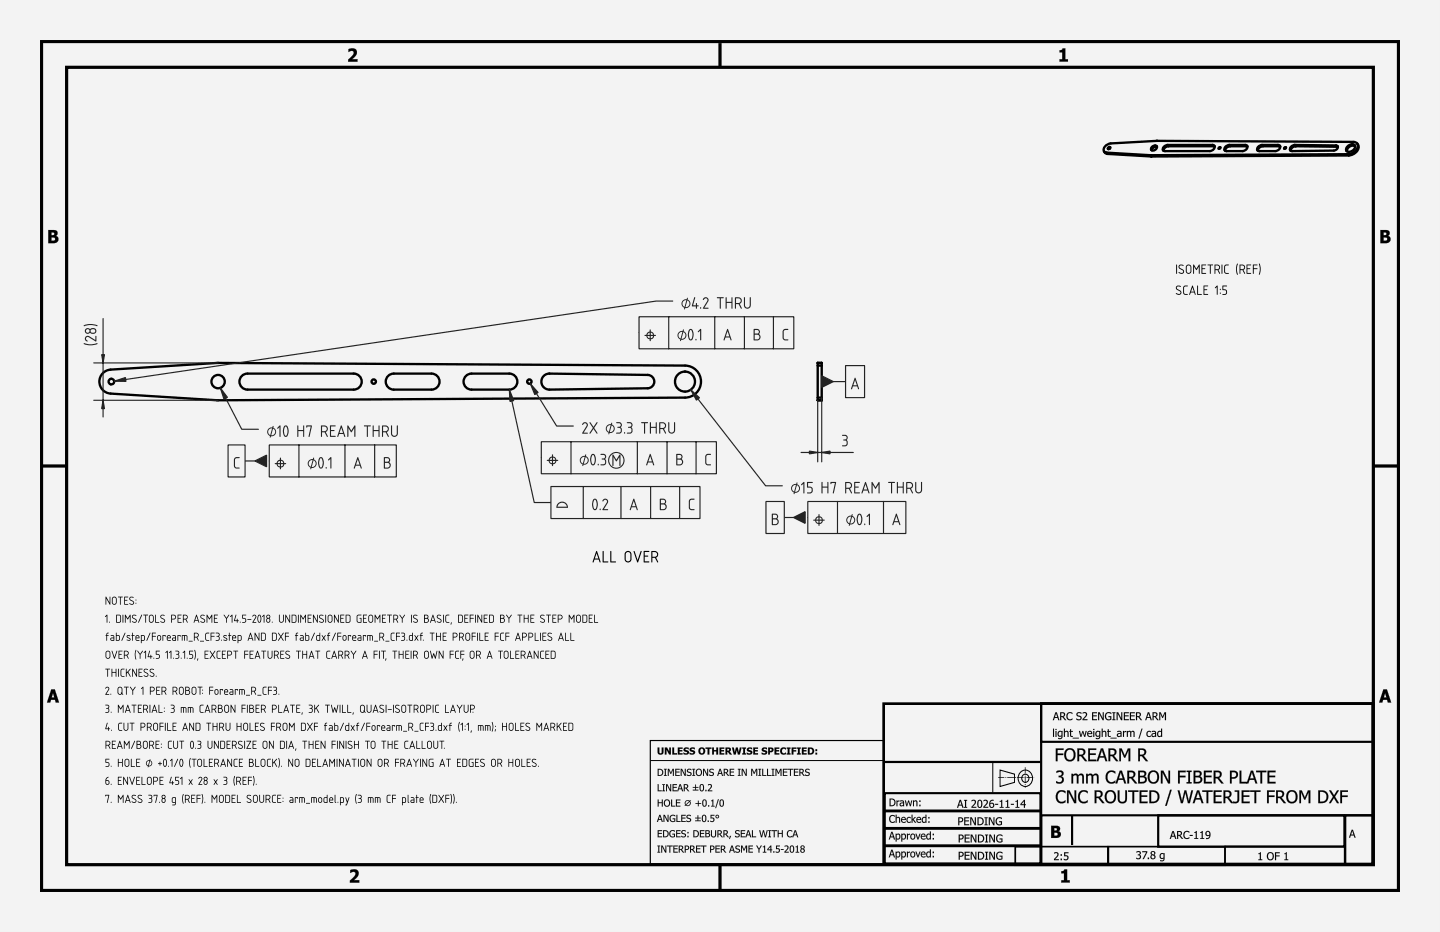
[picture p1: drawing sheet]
<svg xmlns="http://www.w3.org/2000/svg" width="432mm" height="279mm" viewBox="0 0 432 279" stroke-linecap="round" stroke-linejoin="round" font-family="sans-serif">
<path d="M0 0h431.8v279.4h-431.8z" fill-rule="evenodd" fill="#f1f3f5"/>
<g fill="#000">
<path d="M104.5 14.7a1.48 1.48 0 0 1 1.8-.1 1.48 1.48 0 0 1 .6 1.8l-1.3 1.4h1.6v.7h-2.8v-.6l1.1-1.1a.8 .8 0 0 0 .6-.9 .8 .8 0 0 0-.8-.6l-.8 .3zM317.7 15.1a.69 .69 0 0 0 .9-.6h.8v3.3h.8v.7h-2.5v-.7h.8v-2.1h-.8zM105 260.8a1.48 1.48 0 0 1 1.9-.1 1.48 1.48 0 0 1 .5 1.8l-1.3 1.4h1.6v.7h-2.8v-.6l1.2-1.1a.8 .8 0 0 0 .5-.8 .8 .8 0 0 0-.7-.7l-.9 .3zM318.2 261.2a.69 .69 0 0 0 .9-.6h.9v3.3h.8v.7h-2.6v-.7h.8v-2.1h-.8z"/>
<path d="M0 0h431.8v279.4h-431.8zM0 0v279.4h431.8v-279.4z"/>
<path d="M104.5 14.7l.5-.1a1.44 1.44 0 0 1 2 .5 1.44 1.44 0 0 1-.6 2l-.8 .7 1.6-.1v.8h-2.8v-.7l1.1-1 .6-1-.5-.5-1.1 .3zM104.5 14.7v.9l.7-.3a.74 .74 0 0 1 .9 .4 .74 .74 0 0 1-.4 .9l-1.3 1.3v.6h2.8v-.7h-1.7l1.4-1.4 .1-.7-.3-.9-1-.3z"/>
<path d="M317.7 15h.6l.3-.5h.9l-.1 3.3 .9-.1v.8h-2.6v-.8h.8v-2h-.8zM317.7 15.1v.6h.8v2.1h-.8v.7h2.5v-.7h-.8v-3.3h-.8l-.2 .5z"/>
<path d="M14.5 69h1.3a1 1 0 0 1 1.4 .4 1 1 0 0 1-.5 1.3 1.14 1.14 0 0 1 .7 1.5 1.14 1.14 0 0 1-1.4 .7h-1.5zM15.4 69.7l.1 .8a.51 .51 0 0 0 .8-.5 .51 .51 0 0 0-.9-.3zM15.4 71.2v1h.3a.58 .58 0 0 0 .8-.6 .58 .58 0 0 0-.9-.4z"/>
<path d="M14.5 68.9l2 .1 .7 .4a.97 .97 0 0 1-.4 1.3l.5 .3a1.16 1.16 0 0 1-.2 1.6l-.6 .3h-2zM14.5 69v3.9l2.1-.1a1.08 1.08 0 0 0 .9-1 1.08 1.08 0 0 0-.8-1.1l.5-.6-.2-.8-.5-.3zM15.4 69.7v.8l.9-.2-.2-.6zM15.4 69.7h.7l.2 .3a.61 .61 0 0 1-.9 .5zM15.4 71.2v1l1.1-.3v-.5zM15.4 71.2h.9a.48 .48 0 0 1 .3 .5 .48 .48 0 0 1-.3 .4l-.9 .1z"/>
<path d="M413.9 69h1.4a1 1 0 0 1 1.3 .4 1 1 0 0 1-.4 1.3 1.14 1.14 0 0 1 .7 1.5 1.14 1.14 0 0 1-1.4 .7h-1.6zM414.9 69.7l.1 .8a.51 .51 0 0 0 .7-.5 .51 .51 0 0 0-.8-.3zM414.9 71.2v1h.3a.58 .58 0 0 0 .8-.6 .58 .58 0 0 0-.9-.4z"/>
<path d="M413.9 68.9l2 .1 .7 .4a.97 .97 0 0 1-.4 1.3 1.03 1.03 0 0 1 .8 .8 1.03 1.03 0 0 1-.4 1.1l-.7 .3h-2zM413.9 69v3.9l2.2-.1 .6-.4a1.17 1.17 0 0 0 .1-1.3l-.6-.3 .4-.4 .1-.5-.4-.7zM414.9 69.7v.8l.8-.2-.1-.6zM414.9 69.7a.56 .56 0 0 1 .7 0 .56 .56 0 0 1 0 .8 .56 .56 0 0 1-.7 0zM414.9 71.2v1l1-.3v-.5zM414.9 71.2h.8a.48 .48 0 0 1 .3 .5 .48 .48 0 0 1-.3 .4l-.8 .1z"/>
<path d="M15.4 206.6h1l1.3 4h-1l-.2-.8h-1.2l-.2 .8h-1zM15.4 206.7l-1.3 3.9h1l.2-.8h1.2l.2 .8h1l-1.3-3.9zM15.9 207.8l-.4 1.3h.8zM15.9 207.7l.4 1.4h-.8z"/>
<path d="M15.4 206.7h1l1.3 3.9h-1l-.2-.8h-1.2l-.2 .8h-1zM15.9 207.8l-.4 1.3h.8z"/>
<path d="M316.5 213.5h.4l.8 2.4h-.4l-.2-.7h-.9l-.2 .7h-.3zM316.5 213.5l-.8 2.4h.3l.2-.7h.9l.2 .7h.4l-.8-2.4zM316.7 213.9l-.4 1.1h.7zM316.7 213.8l.4 1.2h-.8zM317.9 213.5l1.2 .1a.69 .69 0 0 1 .3 .7 .69 .69 0 0 1-.5 .6l.9 1h-.5l-.7-1h-.4v1h-.3zM317.9 213.5v2.4h.3v-1h.4l.7 1h.4l-.8-1 .3-.3 .1-.7-.5-.3zM318.2 213.8v.9l.7-.1 .1-.6zM318.2 213.8l.8 .1-.1 .7-.7 .1zM320.1 213.8l.6-.3 .9 .2v.4l-.9-.3-.5 .5a.88 .88 0 0 0 0 1 .88 .88 0 0 0 .9 .3l.5-.3v.4l-.8 .2-.6-.1-.3-.4-.1-.9zM320.1 213.8l-.3 .7a1.26 1.26 0 0 0 .6 1.4l1.2-.2v-.3l-.6 .3-.6-.2-.3-.6 .1-.8 .6-.4 .8 .4v-.4l-.8-.2zM323 213.7l1.1-.1 .1 .4a.52 .52 0 0 0-.7-.3 .52 .52 0 0 0-.2 .7l.3 .2a.76 .76 0 0 1 .7 1 .76 .76 0 0 1-1.2 .3l-.4-.1v-.5l.8 .3h.4l.1-.3-.1-.3-.9-.3a.65 .65 0 0 1 0-1zM323 213.7l-.2 .7 .9 .5a.38 .38 0 0 1 .4 .4 .38 .38 0 0 1-.4 .3l-1-.2v.3l.4 .2 1-.2 .1-.9-.9-.3-.2-.4 .5-.4 .7 .3v-.4l-.7-.1zM324.6 213.6l.3-.1a.72 .72 0 0 1 .9 .2 .72 .72 0 0 1 0 .9l-.9 1h1.2v.3h-1.5v-.4l.9-1 .1-.4-.2-.3-.8 .2zM324.7 213.6v.3a.62 .62 0 0 1 .9 .1v.5l-1 1.1v.3h1.5v-.3h-1.2l.9-1 .1-.8-.4-.3zM327.5 213.5h1.5v.3h-1.2v.7l1.1-.1v.3h-1.1v.9h1.2v.3h-1.5zM327.5 213.5v2.4h1.4v-.3h-1.1v-.9h1.1v-.2h-1.1v-.7h1.1v-.3zM329.3 213.5h.4l1 1.9v-1.9h.3v2.4h-.4l-1-2v2h-.3zM329.3 213.5v2.4h.3v-2.1l1 2.1h.4v-2.4h-.3v1.9l-1-1.9zM331.6 213.8l1.1-.3 .5 .2v.4l-.1-.1a.94 .94 0 0 0-1.4 .2 .94 .94 0 0 0 .4 1.4h.8v-.6h-.5v-.3h.8v1l-.8 .2-.6-.1-.5-.9zM331.6 213.8l-.3 .9 .3 .9 .8 .3 .8-.2v-1h-.8v.3h.5v.6l-.5 .1-.5-.3-.3-.7 .4-.8 .6-.2 .6 .4v-.4l-.9-.2zM333.5 213.5h1v.3h-.3v1.8h.3v.3h-1v-.3h.3v-1.8h-.3zM333.5 213.5v.3h.4v1.9l-.4-.1v.3h1v-.3l-.4 .1v-1.9h.4v-.3zM334.8 213.5h.5l.9 1.9v-1.9h.3v2.4h-.3l-1.1-2v2h-.3zM334.8 213.5v2.4h.3v-2.1l1.1 2.1h.3v-2.4h-.3v1.9l-.9-1.9zM337 213.5h1.5v.3h-1.2v.7l1.1-.1v.3h-1.1v.9h1.2v.3h-1.5zM337 213.5v2.4h1.5v-.3h-1.2v-.9h1.1v-.2h-1.1v-.7h1.2v-.3zM338.8 213.5h1.5v.3h-1.2v.7l1.1-.1v.3h-1.1v.9h1.2v.3h-1.5zM338.8 213.5v2.4h1.5v-.3h-1.2v-.9h1.1v-.2h-1.1v-.7h1.2v-.3zM340.6 213.5h1l.5 .3a.71 .71 0 0 1-.5 1.1l.9 1h-.4l-.8-1h-.3v1h-.4zM340.6 213.5v2.4h.4l-.1-1h.4l.8 1h.4l-.9-1 .4-.3a.67 .67 0 0 0 0-.8 .67 .67 0 0 0-.8-.3zM341 213.8v.9l.6-.1 .2-.6zM340.9 213.8l.8 .1v.7l-.8 .1zM344.2 213.5h.4l.8 2.4h-.4l-.2-.7h-.9l-.2 .7h-.3zM344.2 213.5l-.8 2.4h.3l.2-.7h.9l.2 .7h.4l-.8-2.4zM344.4 213.9l-.4 1.1h.7zM344.4 213.8l.4 1.2h-.8zM345.6 213.5h1l.4 .3a.71 .71 0 0 1-.4 1.1l.9 1h-.5l-.7-1h-.4v1h-.3zM345.6 213.5v2.4h.3v-1h.4l.7 1h.4l-.8-1 .3-.3a.67 .67 0 0 0 .1-.8 .67 .67 0 0 0-.8-.3zM345.9 213.8v.9l.7-.1 .1-.6zM345.9 213.8l.8 .1-.1 .7-.7 .1zM347.6 213.5h.5l.5 1.3 .6-1.3h.5v2.4h-.4v-2l-.6 1.4h-.2l-.6-1.4v2h-.3zM347.6 213.5v2.4h.3v-2l.6 1.3h.2l.6-1.4v2.1h.3v-2.4h-.4l-.6 1.4-.6-1.4z"/>
<path d="M316.5 213.5h.4l.8 2.4h-.4l-.2-.7h-.9l-.2 .7h-.3zM316.7 213.8l-.4 1.2h.7zM317.9 213.5h.6a.69 .69 0 0 1 .9 .5 .69 .69 0 0 1-.5 .9l.8 1h-.4l-.7-1h-.4v1h-.3zM318.2 213.8v.9h.3a.45 .45 0 0 0 .6-.4 .45 .45 0 0 0-.6-.5zM320.1 213.8l1-.3 .5 .2v.4a.87 .87 0 0 0-1.3 0 .87 .87 0 0 0 0 1.2 .87 .87 0 0 0 1.3 .1v.3a1.22 1.22 0 0 1-1.7-.2 1.22 1.22 0 0 1 .2-1.7zM323 213.7l.9-.2 .4 .1-.1 .4a.53 .53 0 0 0-.7-.3 .53 .53 0 0 0-.2 .7l.1 .1a.78 .78 0 0 1 .9 .9 .78 .78 0 0 1-1.2 .5l-.4-.2v-.3a.64 .64 0 0 0 .8 .3 .64 .64 0 0 0 .5-.7 .99 .99 0 0 1-1.1-1.2zM324.7 213.6a.85 .85 0 0 1 1.2 .3 .85 .85 0 0 1-.5 1.2l-.5 .5h1.2v.3h-1.5v-.3l.7-.8a.57 .57 0 0 0 .3-.9 .57 .57 0 0 0-.9 .1zM327.5 213.5h1.4v.3h-1.1v.7h1.1v.2h-1.1v.9h1.1v.3h-1.4zM329.3 213.5h.4l1 1.9v-1.9h.3v2.4h-.4l-1-2v2h-.3zM331.6 213.8l1.1-.3 .5 .2v.4a.95 .95 0 0 0-1.6 .4 .95 .95 0 0 0 1.3 1.1v-.6h-.5v-.3h.8v1a1.25 1.25 0 0 1-1.7-.2 1.25 1.25 0 0 1 .1-1.7zM333.5 213.5h1v.3h-.3v1.8h.3v.3h-1v-.3h.3v-1.8h-.3zM334.8 213.5h.5l.9 1.9v-1.9h.3v2.4h-.3l-1.1-2v2h-.3zM337 213.5h1.5v.3h-1.2v.7h1.1v.2h-1.1v.9h1.2v.3h-1.5zM338.8 213.5h1.5v.3h-1.2v.7h1.1v.2h-1.1v.9h1.2v.3h-1.5zM340.6 213.5h.6a.69 .69 0 0 1 .9 .5 .69 .69 0 0 1-.5 .9l.9 1h-.4l-.8-1h-.3v1h-.4zM341 213.8v.9h.2a.45 .45 0 0 0 .6-.4 .45 .45 0 0 0-.5-.5zM344.2 213.5h.4l.8 2.4h-.4l-.2-.7h-.9l-.2 .7h-.3zM344.4 213.8l-.4 1.2h.7zM345.6 213.5h.6a.69 .69 0 0 1 .9 .5 .69 .69 0 0 1-.5 .9l.8 1h-.4l-.7-1h-.4v1h-.3zM345.9 213.8v.9h.3a.45 .45 0 0 0 .6-.4 .45 .45 0 0 0-.6-.5zM347.6 213.5h.4l.6 1.3 .6-1.3h.4v2.4h-.3v-2l-.6 1.3h-.2l-.6-1.3v2h-.3z"/>
<path d="M414.8 206.6h1.1l1.3 4h-1l-.3-.8h-1.2l-.2 .8h-1zM414.8 206.7l-1.3 3.9h1l.2-.8h1.3l.2 .8h1l-1.3-3.9zM415.3 207.8l-.3 1.3h.7zM415.3 207.7l.5 1.4h-.9z"/>
<path d="M414.8 206.7h1.1l1.3 3.9h-1l-.3-.8h-1.2l-.2 .8h-1zM415.3 207.8l-.3 1.3h.7z"/>
<path d="M197.2 224.1h.5v1.3a.36 .36 0 0 0 .4 .4 .36 .36 0 0 0 .3-.4v-1.3h.6v1.3a.89 .89 0 0 1-.9 .8 .89 .89 0 0 1-.9-.8zM199.4 224.1h.6l.7 1.2v-1.2h.5v2.1h-.5l-.9-1.5v1.5h-.4zM201.6 224.1h.5v1.7h.9v.4h-1.4zM203.2 224.1h1.5v.4h-.9v.4h.8v.4h-.8v.5h.9v.4h-1.5zM205.1 224.4a1.33 1.33 0 0 1 1.4-.2v.5l-.8-.3-.2 .2 .1 .2a.77 .77 0 0 1 1 .8 .77 .77 0 0 1-1.1 .6l-.6-.1v-.5l1 .2 .2-.2-.3-.2a.7 .7 0 0 1-.7-1zM206.9 224.4a1.33 1.33 0 0 1 1.5-.2v.5l-.8-.3-.3 .2 .2 .2a.77 .77 0 0 1 .9 .8 .77 .77 0 0 1-1.1 .6l-.5-.1v-.5l1 .2 .1-.2-.3-.2a.7 .7 0 0 1-.7-1zM209.3 225.1a1.1 1.1 0 0 1 2.2 0 1.1 1.1 0 0 1-2.2 0zM210.2 224.5a.65 .65 0 0 0-.3 .9 .65 .65 0 0 0 .9 .3v-1l-.3-.2zM211.6 224.1h1.7v.4h-.6v1.7h-.5v-1.7h-.6zM213.5 224.1h.6v.8h.7v-.8h.5v2.1h-.5v-.9h-.7v.9h-.6zM215.7 224.1h1.5v.4h-.9v.4h.8v.4h-.8v.5h.9v.4h-1.5zM217.5 224.1h.9a.64 .64 0 0 1 .8 .4 .64 .64 0 0 1-.4 .8l.7 .9h-.6l-.6-.8h-.2v.8h-.6zM218.1 224.5v.5a.36 .36 0 0 0 .5 0 .36 .36 0 0 0 0-.5 .36 .36 0 0 0-.5 0zM219.5 224.1h.5l.3 1.4 .4-1.4h.5l.3 1.4 .3-1.4h.6l-.5 2.1h-.6l-.4-1.3-.3 1.3h-.6zM222.6 224.1h1.1v.4h-.3v1.3h.3v.4h-1.1v-.4h.3v-1.3h-.3zM224.1 224.4a1.33 1.33 0 0 1 1.4-.2v.5l-.8-.3-.2 .2 .1 .2a.77 .77 0 0 1 1 .8 .77 .77 0 0 1-1.1 .6l-.6-.1v-.5l1 .2 .2-.2-.4-.2a.7 .7 0 0 1-.6-1zM225.9 224.1h1.4v.4h-.9v.4h.8v.4h-.8v.5h.9v.4h-1.4zM228.5 224.4a1.33 1.33 0 0 1 1.5-.2v.5l-.8-.3-.2 .2 .1 .2a.77 .77 0 0 1 1 .8 .77 .77 0 0 1-1.2 .6l-.5-.1v-.5l1 .2 .1-.2-.3-.2a.7 .7 0 0 1-.7-1zM230.3 224.1h.9a.75 .75 0 0 1 .7 .9 .75 .75 0 0 1-1 .5v.7h-.6zM230.9 224.5v.6a.37 .37 0 0 0 .5-.3 .37 .37 0 0 0-.5-.3zM232.2 224.1h1.5v.4h-.9v.4h.8v.4h-.8v.5h.9v.4h-1.5zM234.2 224.3l.5-.2h.7l.3 .1v.5a.67 .67 0 0 0-1 0 .67 .67 0 0 0 0 .9 .67 .67 0 0 0 1 0v.5a1.14 1.14 0 0 1-1.5-.3 1.14 1.14 0 0 1 0-1.5zM235.9 224.1h1.1v.4h-.3v1.3h.3v.4h-1.1v-.4h.3v-1.3h-.3zM237.4 224.1h1.4v.4h-.9v.4h.8v.4h-.8v.9h-.5zM239 224.1h1.1v.4h-.3v1.3h.3v.4h-1.1v-.4h.3v-1.3h-.3zM240.5 224.1h1.4v.4h-.9v.4h.8v.4h-.8v.5h.9v.4h-1.4zM242.3 224.1h.6a1.07 1.07 0 0 1 1.2 1 1.07 1.07 0 0 1-1.2 1.1h-.6zM242.8 224.5v1.3a.67 .67 0 0 0 .8-.7 .67 .67 0 0 0-.8-.6zM244.5 224.6h.5v.6h-.5zM244.5 225.6h.5v.6h-.5z"/>
<path d="M197.2 224.1h.5l.1 1.5 .3 .2 .3-.2v-1.5h.6v1.3a.93 .93 0 0 1-.6 .8 .93 .93 0 0 1-1-.2l-.2-.3zM197.2 224.1v1.3a.93 .93 0 0 0 1.5 .6l.3-1.9h-.6v1.3a.38 .38 0 0 1-.3 .5 .38 .38 0 0 1-.4-.5v-1.3zM199.3 224.1h.7l.7 1.2v-1.2h.5v2.1h-.5l-.9-1.5 .1 1.5h-.6zM199.4 224.1v2.1h.4l.1-1.5 .8 1.5h.5v-2.1h-.5v1.3l-.7-1.3zM201.6 224.1h.5v1.7h.9v.4h-1.4zM201.6 224.1v2.1h1.4v-.4h-.9v-1.7zM203.2 224.1h1.5v.4h-.9v.4l.8-.1v.5h-.8v.5h.9v.4h-1.5zM203.2 224.1v2.1h1.5v-.4h-.9v-.5h.8v-.4h-.8v-.4h.9v-.4zM205 224.4l.6-.3 .9 .1v.5l-.5-.2-.5 .1v.2l.5 .1a.74 .74 0 0 1 .6 1 .74 .74 0 0 1-1.1 .3l-.6-.1v-.5l.9 .2 .2-.2-1-.5zM205.1 224.4v.7l1 .5-.4 .3-.8-.3v.5l.8 .1 .7-.2 .2-.3-.1-.5-1-.5 .3-.3 .7 .3v-.5l-.9-.1zM206.9 224.4l.5-.3 1 .1v.5l-.6-.2-.4 .1v.2l.4 .1a.74 .74 0 0 1 .6 1 .74 .74 0 0 1-1.1 .3l-.6-.1v-.5l.9 .2 .3-.2-1-.5zM206.9 224.4v.7l1 .5-.4 .3-.7-.3v.5l.7 .1 .7-.2 .2-.3-.1-.5-1-.5 .4-.3 .7 .3v-.5l-1-.1zM209.3 225.1a1.1 1.1 0 0 1 2.2 0 1.1 1.1 0 0 1-2.2 0zM209.3 225.1a1.07 1.07 0 0 0 2.1 0 1.07 1.07 0 0 0-2.1 0zM210.1 224.6v1l.5 .2 .3-.3v-.7l-.4-.3zM210.2 224.5h.4a.67 .67 0 0 1 .4 .8 .67 .67 0 0 1-.9 .4l-.1-.7zM211.5 224.1h1.8v.4h-.6v1.7h-.5v-1.7h-.7zM211.6 224.1v.4h.6v1.7h.5v-1.7h.6v-.4zM213.5 224.1h.6v.8h.7v-.8h.5v2.1h-.5v-.9h-.7v.9h-.6zM213.5 224.1v2.1h.6v-.9h.7v.9h.5v-2.1h-.5v.8h-.7v-.8zM215.7 224.1h1.5v.4h-.9v.4l.8-.1v.5h-.8v.5h.9v.4h-1.5zM215.7 224.1v2.1h1.5v-.4h-.9v-.5h.8v-.4h-.8v-.4h.9v-.4zM217.5 224.1h1.2a.61 .61 0 0 1 .5 .6 .61 .61 0 0 1-.4 .6l.7 .9h-.7l-.5-.8h-.2v.8h-.6zM217.5 224.1v2.1h.6v-.8l.8 .8h.6l-.7-.9 .3-.2v-.7l-.4-.3zM218.1 224.5v.5l.5-.1-.1-.4zM218.1 224.5h.5v.4l-.5 .2zM219.5 224.1h.5l.3 1.4 .4-1.4h.5l.3 1.4 .3-1.4h.6l-.5 2.1h-.6l-.4-1.3-.3 1.3h-.6zM219.5 224.1l.5 2.1h.6l.3-1.3 .4 1.3h.6l.5-2.1h-.6l-.3 1.4-.3-1.4h-.5l-.4 1.4-.3-1.4zM222.6 224.1h1.1v.4h-.3v1.3h.3v.4h-1.1v-.4h.3v-1.3h-.3zM222.6 224.1v.4l.3-.1v1.4h-.3v.4h1.1v-.4h-.3v-1.4l.3 .1v-.4zM224 224.4l.6-.3 .9 .1v.5l-.5-.2-.5 .1v.2l.5 .1a.74 .74 0 0 1 .6 1 .74 .74 0 0 1-1.1 .3l-.6-.1v-.5l.6 .2 .5-.1-.3-.3a.72 .72 0 0 1-.7-1zM224.1 224.4l-.1 .7 1.1 .5-.4 .3-.8-.3v.5l.8 .1 .7-.2 .2-.3-.1-.5-1-.5 .3-.3 .7 .3v-.5l-.9-.1zM225.9 224.1h1.4v.4h-.9v.4l.8-.1v.5h-.8v.5h.9v.4h-1.4zM225.9 224.1v2.1h1.4v-.4h-.9v-.5h.8v-.4h-.8v-.4h.9v-.4zM228.5 224.4l.5-.3 1 .1v.5l-.5-.2-.5 .1v.2l.4 .1a.74 .74 0 0 1 .6 1 .74 .74 0 0 1-1.1 .3l-.5-.1v-.5l.6 .2 .5-.1-.3-.3a.72 .72 0 0 1-.7-1zM228.5 224.4v.7l1 .5-.3 .3-.8-.3v.5l.8 .1 .6-.2 .3-.5-.1-.3-1.1-.5 .4-.3 .7 .3v-.5l-1-.1zM230.3 224.1h1.2l.5 .5-.3 .7-.8 .2v.7h-.6zM230.3 224.1v2.1h.6v-.7l.8-.1 .2-.4v-.6l-.4-.3zM230.9 224.5v.6h.3l.2-.5zM230.9 224.5l.5 .1-.1 .4-.4 .1zM232.2 224.1h1.5v.4h-.9v.4l.8-.1v.5h-.8v.5h.9v.4h-1.5zM232.2 224.1v2.1h1.5v-.4h-.9v-.5h.8v-.4h-.8v-.4h.9v-.4zM234.2 224.3l.5-.2h.7l.3 .1v.5a.69 .69 0 0 0-1.1-.1 .69 .69 0 0 0 .1 1.1l.5 .1 .5-.3v.6l-.7 .2-.8-.3-.3-.9zM234.2 224.4a1.09 1.09 0 0 0-.2 1.2 1.09 1.09 0 0 0 1.2 .6l.5-.1v-.5l-.5 .3-.5-.1-.2-.8 .4-.6 .8 .3v-.5l-.7-.1zM235.9 224.1h1.2v.4h-.4v1.3h.4v.4h-1.2v-.4h.3v-1.3h-.3zM235.9 224.1v.4l.3-.1v1.4h-.3v.4h1.1v-.4h-.3v-1.4l.3 .1v-.4zM237.4 224.1h1.4v.4h-.9v.4h.8v.4h-.8v.9h-.5zM237.4 224.1v2.1h.5v-.9h.8v-.4h-.8v-.4h.9v-.4zM239 224.1h1.1v.4h-.3v1.3h.3v.4h-1.1v-.4h.3v-1.3h-.3zM239 224.1v.4l.3-.1v1.4h-.3v.4h1.1v-.4h-.3v-1.4l.3 .1v-.4zM240.4 224.1h1.5v.4h-.9v.4l.8-.1v.5h-.8v.5h.9v.4h-1.5zM240.5 224.1v2.1h1.4v-.4h-.9v-.5h.8v-.4h-.8v-.4h.9v-.4zM242.2 224.1l1.5 .1a1.11 1.11 0 0 1 0 1.8l-1.5 .2zM242.3 224.1v2.1h1l.5-.3 .3-.6-.2-.8-.6-.4zM242.8 224.5v1.3l.5-.1 .3-.4-.1-.5zM242.8 224.5h.3a.68 .68 0 0 1 .5 .8 .68 .68 0 0 1-.8 .5zM244.5 224.6h.5v.6h-.5zM244.5 224.6v.6h.5v-.6zM244.5 225.6h.5v.6h-.5zM244.5 225.6v.6h.5v-.6z"/>
<path d="M197.2 235.1h.3v1.9h.9v.2h-1.2zM198.6 235.1h.8v.2h-.3v1.7h.3v.2h-.8v-.2h.3v-1.7h-.3zM199.7 235.1h.4l.9 1.7v-1.7h.2v2.1h-.3l-.9-1.8v1.8h-.3zM201.7 235.1h1.3v.2h-1v.6h.9v.3h-.9v.8h1v.2h-1.3zM203.8 235.1h.3l.7 2.1h-.3l-.1-.6h-.9l-.1 .6h-.3zM204 235.4l-.4 1h.7zM205 235.1h.6a.62 .62 0 0 1 .8 .4 .62 .62 0 0 1-.5 .8l.8 .9h-.4l-.7-.8h-.3v.8h-.3zM205.3 235.3v.8h.3a.41 .41 0 0 0 .5-.4 .41 .41 0 0 0-.5-.4zM208.5 235.2h.2v.7h.7v.3h-.7v.6h.7v.2h-1.6v-.2h.7v-.6h-.7v-.3h.7zM210.1 235.2a.75 .75 0 0 1 .8 .1 .75 .75 0 0 1 .2 .8 .76 .76 0 0 1-.7 1.1 .76 .76 0 0 1-.6-1.1zM210.2 235.3l-.2 .8a.52 .52 0 0 0 .1 .8 .52 .52 0 0 0 .7 0 .52 .52 0 0 0 0-.8v-.2a.45 .45 0 0 0-.1-.5 .45 .45 0 0 0-.5-.1zM211.5 236.8h.3v.4h-.3zM212.3 235.2a.78 .78 0 0 1 1.2 .3 .78 .78 0 0 1-.6 1.1l-.4 .4h1.1v.2h-1.3v-.3l.6-.7a.51 .51 0 0 0 .2-.8 .51 .51 0 0 0-.8 .1z"/>
<path d="M197.2 235.1h.3v1.9l1-.1v.3h-1.3zM197.2 235.1v2.1h1.2v-.2h-.9v-1.9zM198.6 235.1h.8v.2h-.3v1.7h.3v.2h-.8v-.2h.3v-1.7h-.3zM198.6 235.1v.2h.3v1.7h-.3v.2h.8v-.2h-.3v-1.7h.3v-.2zM199.7 235.1h.4l.9 1.7v-1.7h.3v2.1h-.4l-.9-1.8v1.8h-.3zM199.7 235.1v2.1h.3v-1.8l.9 1.8h.3v-2.1h-.2v1.7l-.9-1.7zM201.7 235.1h1.3v.3h-1v.5h.9v.3h-.9v.8l1-.1v.3h-1.3zM201.7 235.1v2.1h1.3v-.2h-1.1v-.8h1v-.3h-1v-.6h1.1v-.2zM203.8 235.1h.3l.8 2.1h-.4l-.1-.6h-.9l-.1 .6h-.3zM203.8 235.1l-.7 2.1h.3l.1-.6h.9l.1 .6h.3l-.7-2.1zM203.9 235.4l-.3 1h.7zM204 235.3l.3 1.1h-.7zM205 235.1l1.2 .2 .1 .6-.4 .4 .8 .9h-.4l-.7-.8h-.3v.8h-.3zM205 235.1v2.1h.3v-.9h.4l.6 .9h.4l-.8-.9 .3-.3a.6 .6 0 0 0 0-.7 .6 .6 0 0 0-.6-.2zM205.3 235.3v.8l.6-.1 .1-.5zM205.3 235.3l.7 .1v.6l-.7 .1zM208.4 235.2h.3v.7h.7v.3h-.7v.6l.7-.1v.3h-1.7v-.3l.8 .1v-.6h-.8v-.3h.8zM208.5 235.2v.7h-.7v.3l.7-.1v.7h-.7v.2h1.6v-.2h-.7v-.7l.7 .1v-.3h-.7v-.7zM210 235.2l.7-.1 .3 .2a1.13 1.13 0 0 1 .2 1.2 1.13 1.13 0 0 1-1 .7l-.4-.7zM210.1 235.2a1.31 1.31 0 0 0 .3 2l.5-.2a1.11 1.11 0 0 0 .3-1.2 1.11 1.11 0 0 0-1-.7zM210.3 235.3l-.2 .8 .1 .9 .5-.1 .1-1a.44 .44 0 0 0-.1-.4 .44 .44 0 0 0-.4-.2zM210.2 235.3l.6 .2v1.3a.33 .33 0 0 1-.4 .2 .33 .33 0 0 1-.3-.2zM211.5 236.8h.4v.4h-.4zM211.5 236.8v.4h.3v-.4zM212.3 235.2l.7-.1 .4 .2v.8l-.9 .9 1.1-.1v.3h-1.4v-.3l1-1.3-.2-.3-.7 .2zM212.3 235.2v.3l.4-.2a.49 .49 0 0 1 .6 .3 .49 .49 0 0 1-.4 .6l-.6 .7v.3h1.3v-.2h-1.1l.7-.8 .3-.6a.7 .7 0 0 0-1.2-.4z"/>
<path d="M197.2 230.5h.5a1.06 1.06 0 0 1 1.2 1 1.06 1.06 0 0 1-1.2 1.1h-.5zM197.5 230.7v1.7a.85 .85 0 0 0 1.1-.9 .85 .85 0 0 0-1.1-.8zM199.1 230.5h.8v.2h-.2v1.7h.2v.2h-.8v-.2h.3v-1.7h-.3zM200.3 230.5h.3l.6 1.2 .5-1.2h.4v2.1h-.3v-1.8l-.6 1.2-.7-1.2v1.8h-.2zM202.5 230.5h1.3v.2h-1v.6h.9v.3h-.9v.8h1v.2h-1.3zM204.1 230.5h.4l.9 1.7v-1.7h.2v2.1h-.3l-.9-1.8v1.8h-.3zM206.2 230.6l.8-.1 .3 .1v.3a.48 .48 0 0 0-.7-.3 .48 .48 0 0 0-.2 .7l.1 .1a.7 .7 0 0 1 .9 .8 .7 .7 0 0 1-1.1 .4l-.3-.1v-.4a.53 .53 0 0 0 .6 .4 .53 .53 0 0 0 .4-.7 .74 .74 0 0 1-.8-.3 .74 .74 0 0 1 0-.9zM207.6 230.5h.8v.2h-.3v1.7h.3v.2h-.8v-.2h.3v-1.7h-.3zM208.9 230.7a1 1 0 0 1 1.4 .2 1 1 0 0 1-.1 1.4 1 1 0 0 1-1.4-.1l-.2-.8zM209.2 230.8a.77 .77 0 0 0-.2 1.2 .77 .77 0 0 0 1.1 0 .78 .78 0 0 0 .1-1 .78 .78 0 0 0-1-.2zM210.8 230.5h.4l.9 1.7v-1.7h.2v2.1h-.3l-.9-1.8v1.8h-.3zM212.9 230.6l.8-.1 .3 .1v.3a.48 .48 0 0 0-.7-.3 .48 .48 0 0 0-.2 .7l.1 .1a.7 .7 0 0 1 .9 .8 .7 .7 0 0 1-1.1 .4l-.3-.1v-.4a.53 .53 0 0 0 .6 .4 .53 .53 0 0 0 .4-.7 .74 .74 0 0 1-.8-.3 .74 .74 0 0 1 0-.9zM215.8 230.5h.3l.7 2.1h-.3l-.2-.6h-.8l-.2 .6h-.2zM215.9 230.8l-.3 1h.7zM217 230.5h.6a.62 .62 0 0 1 .7 .4 .62 .62 0 0 1-.4 .8l.8 .9h-.4l-.7-.8h-.3v.8h-.3zM217.3 230.7v.8h.2a.41 .41 0 0 0 .5-.4 .41 .41 0 0 0-.4-.4zM218.8 230.5h1.3v.2h-1v.6h1v.3h-1v.8h1v.2h-1.3zM221.3 230.5h.8v.2h-.3v1.7h.3v.2h-.8v-.2h.2v-1.7h-.2zM222.4 230.5h.4l.9 1.7v-1.7h.2v2.1h-.3l-.9-1.8v1.8h-.3zM225.3 230.5h.3l.6 1.2 .5-1.2h.4v2.1h-.3v-1.8l-.6 1.2-.7-1.2v1.8h-.2zM227.4 230.5h.8v.2h-.2v1.7h.2v.2h-.8v-.2h.3v-1.7h-.3zM228.6 230.5h.2v1.9h1v.2h-1.2zM230 230.5h.3v1.9h.9v.2h-1.2zM231.4 230.5h.8v.2h-.3v1.7h.3v.2h-.8v-.2h.2v-1.7h-.2zM232.5 230.5h.4l.5 1.2 .6-1.2h.3v2.1h-.2v-1.8l-.6 1.2-.7-1.2v1.8h-.3zM234.8 230.5h1.3v.2h-1.1v.6h1v.3h-1v.8h1.1v.2h-1.3zM236.2 230.5h1.7v.2h-.7v1.9h-.3v-1.9h-.7zM238.1 230.5h1.3v.2h-1v.6h.9v.3h-.9v.8h1v.2h-1.3zM239.7 230.5h.5a.62 .62 0 0 1 .8 .4 .62 .62 0 0 1-.4 .8l.7 .9h-.3l-.7-.8h-.3v.8h-.3zM240 230.7v.8h.2a.41 .41 0 0 0 .5-.4 .41 .41 0 0 0-.4-.4zM241.6 230.6l.9-.1 .2 .1v.3a.48 .48 0 0 0-.6-.3 .48 .48 0 0 0-.2 .7l.1 .1a.7 .7 0 0 1 .8 .8 .7 .7 0 0 1-1.1 .4l-.3-.1v-.4a.53 .53 0 0 0 .7 .4 .53 .53 0 0 0 .3-.7 .74 .74 0 0 1-.8-.3 .74 .74 0 0 1 0-.9z"/>
<path d="M197.2 230.5h.5a1.08 1.08 0 0 1 1.2 1 1.08 1.08 0 0 1-1.2 1.1h-.5zM197.2 230.5v2.1l1.2-.2 .4-.5v-.9l-.6-.5zM197.5 230.7v1.7l.7-.1 .3-.4a.82 .82 0 0 0-.5-1.1zM197.5 230.7l.7 .1 .3 .3 .1 .7-.4 .5-.7 .1zM199.1 230.5h.8v.2h-.2v1.7h.2v.2h-.8v-.2h.3v-1.7h-.3zM199.1 230.5v.2h.3v1.7h-.3v.2h.8v-.2h-.3v-1.7h.3v-.2zM200.2 230.5h.5l.5 1.2 .5-1.2h.4v2.1h-.3v-1.8l-.6 1.2h-.1l-.6-1.2v1.8h-.3zM200.3 230.5v2.1h.2v-1.8l.7 1.2 .6-1.2v1.8h.3v-2.1h-.4l-.5 1.2-.6-1.2zM202.5 230.5h1.3v.3h-1v.5h1v.3h-1v.8l1-.1v.3h-1.3zM202.5 230.5v2.1h1.3v-.2h-1v-.8h.9v-.3h-.9v-.6h1v-.2zM204.1 230.5h.4l.9 1.7-.1-1.7h.3v2.1h-.3l-.9-1.8v1.8h-.3zM204.1 230.5v2.1h.3v-1.8l.9 1.8h.3v-2.1h-.2l-.1 1.7-.8-1.7zM206.2 230.6l1-.1 .1 .4a.46 .46 0 0 0-.7-.3 .46 .46 0 0 0-.1 .8h.3a.68 .68 0 0 1 .5 1 .68 .68 0 0 1-1 .2l-.4-.1v-.4l.9 .3 .2-.6a.83 .83 0 0 1-.8-.3 .83 .83 0 0 1 0-.9zM206.2 230.6l-.2 .7 .8 .4a.34 .34 0 0 1 .3 .4 .34 .34 0 0 1-.3 .3l-.8-.3v.4l.3 .1 .9-.2 .1-.7-.9-.4-.2-.3 .5-.3 .6 .2v-.3zM207.6 230.5h.8v.2h-.3v1.7h.3v.2h-.8v-.2h.3v-1.7h-.3zM207.6 230.5v.2h.3v1.7h-.3v.2h.8v-.2h-.3v-1.7h.3v-.2zM208.9 230.7l.7-.3 .7 .3 .2 1-.4 .8-.7 .1-.5-.2-.3-.9zM208.9 230.7a1.1 1.1 0 0 0-.2 1.3 1.1 1.1 0 0 0 1.2 .6l.5-.6-.2-1.3a.96 .96 0 0 0-1.3 0zM209.1 230.9l-.1 .9 .4 .6 .6-.2 .1-1a.61 .61 0 0 0-.4-.5 .61 .61 0 0 0-.6 .2zM209.2 230.8l.5-.1 .3 .2a.81 .81 0 0 1 .2 1.1 .81 .81 0 0 1-1.1 .2l-.2-.9zM210.8 230.5h.4l.9 1.7-.1-1.7h.3v2.1h-.3l-.9-1.8v1.8h-.3zM210.8 230.5v2.1h.3v-1.8l.9 1.8h.3v-2.1h-.2l-.1 1.7-.8-1.7zM212.9 230.6l1-.1 .1 .4a.46 .46 0 0 0-.7-.3 .46 .46 0 0 0-.1 .8h.3a.68 .68 0 0 1 .5 1 .68 .68 0 0 1-1 .2l-.4-.1v-.4l.9 .3 .2-.6a.83 .83 0 0 1-.8-.3 .83 .83 0 0 1 0-.9zM212.9 230.6l-.2 .7 .8 .4a.34 .34 0 0 1 .3 .4 .34 .34 0 0 1-.3 .3l-.8-.3v.4l.3 .1 .9-.2 .1-.7-.9-.4-.2-.3 .5-.3 .6 .2v-.3zM215.8 230.5h.3l.7 2.1h-.3l-.2-.6h-.8l-.2 .6h-.3zM215.8 230.5l-.7 2.1h.2l.2-.6h.8l.2 .6h.3l-.7-2.1zM215.9 230.8l-.3 1h.7zM215.9 230.7l.4 1.1h-.7zM217 230.5l1.1 .1a.62 .62 0 0 1 .2 .6 .62 .62 0 0 1-.4 .5l.8 .9h-.4l-.7-.8h-.3v.8h-.3zM217 230.5v2.1h.3v-.9h.3l.7 .9h.3l-.7-.9 .3-.2 .1-.7-.4-.3zM217.3 230.7v.8l.6-.1 .1-.5zM217.3 230.7l.7 .1-.1 .6-.6 .1zM218.8 230.5h1.4v.3h-1.1v.5h1v.3h-1v.8l1.1-.1v.3h-1.4zM218.8 230.5v2.1h1.3v-.2h-1v-.8h1v-.3h-1v-.6h1v-.2zM221.2 230.5h.9v.2h-.3v1.7h.3v.2h-.9v-.2h.3v-1.7h-.3zM221.3 230.5v.2h.2v1.7h-.2v.2h.8v-.2h-.3v-1.7h.3v-.2zM222.4 230.5h.4l.9 1.7-.1-1.7h.3v2.1h-.3l-.9-1.8v1.8h-.3zM222.4 230.5v2.1h.3v-1.8l.9 1.8h.3v-2.1h-.2l-.1 1.7-.8-1.7zM225.2 230.5h.4l.6 1.2 .5-1.2h.4v2.1h-.3v-1.8l-.6 1.2h-.1l-.6-1.2v1.8h-.3zM225.3 230.5v2.1h.2v-1.8l.7 1.2 .6-1.2v1.8h.3v-2.1h-.4l-.5 1.2-.6-1.2zM227.4 230.5h.8v.2h-.2v1.7h.2v.2h-.8v-.2h.3v-1.7h-.3zM227.4 230.5v.2h.3v1.7h-.3v.2h.8v-.2h-.3v-1.7h.3v-.2zM228.5 230.5h.4l-.1 1.9 1-.1v.3h-1.3zM228.6 230.5v2.1h1.2v-.2h-1v-1.9zM230 230.5h.3v1.9l.9-.1v.3h-1.2zM230 230.5v2.1h1.2v-.2h-.9v-1.9zM231.4 230.5h.8v.2h-.3v1.7h.3v.2h-.8v-.2h.2v-1.7h-.2zM231.4 230.5v.2h.3v1.7h-.3v.2h.8v-.2h-.3v-1.7h.3v-.2zM232.5 230.5h.4l.5 1.2 .5-1.2h.5v2.1h-.4v-1.8l-.5 1.2h-.2l-.5-1.2v1.8h-.3zM232.5 230.5v2.1h.3v-1.8l.7 1.2 .5-1.2 .1 1.8h.2v-2.1h-.3l-.6 1.2-.5-1.2zM234.8 230.5h1.3v.3h-1.1v.5h1v.3h-1v.8l1.1-.1v.3h-1.3zM234.8 230.5v2.1h1.3v-.2h-1.1v-.8h1v-.3h-1v-.6h1.1v-.2zM236.2 230.5h1.7v.3l-.7-.1v1.9h-.3v-1.9l-.7 .1zM236.2 230.5v.2h.7v1.9h.3v-1.9h.7v-.2zM238.1 230.5h1.3v.3h-1v.5h.9v.3h-.9v.8l1-.1v.3h-1.3zM238.1 230.5v2.1h1.3v-.2h-1.1v-.8h1v-.3h-1v-.6h1.1v-.2zM239.7 230.5l1.2 .2 .1 .6-.4 .4 .8 .9h-.4l-.7-.8h-.3v.8h-.3zM239.7 230.5v2.1h.3v-.9h.3l.7 .9h.3l-.7-.9 .3-.3a.6 .6 0 0 0 0-.7 .6 .6 0 0 0-.7-.2zM240 230.7v.8l.6-.1 .1-.5zM240 230.7l.7 .1-.1 .6-.6 .1zM241.6 230.6l1-.1 .1 .4a.46 .46 0 0 0-.6-.3 .46 .46 0 0 0-.1 .8h.2a.68 .68 0 0 1 .6 1 .68 .68 0 0 1-1.1 .2l-.3-.1v-.4l.7 .3 .4-.4-1-.6zM241.6 230.6l-.2 .5 .1 .3 .8 .3a.34 .34 0 0 1 .3 .4 .34 .34 0 0 1-.3 .3l-.9-.3v.4l.3 .1 .9-.2 .1-.7-.9-.4-.1-.3 .4-.3 .6 .2v-.3z"/>
<path d="M315.8 218.4h.3v2.5h-.3zM316.5 219.1h.3v1.8h-.3zM316.5 218.5h.3v.3h-.3zM317.6 219.5a.59 .59 0 0 0-.1 .9 .59 .59 0 0 0 .8 0v-.9zM317.4 219.3l.3-.2h.9v1.6a.88 .88 0 0 1-1.3 .8v-.3a.63 .63 0 0 0 .7 .1 .63 .63 0 0 0 .3-.6 .83 .83 0 0 1-1.2-.2 .83 .83 0 0 1 .3-1.2zM319 218.4h.3v.9a.6 .6 0 0 1 .7-.2 .6 .6 0 0 1 .4 .7v1.1h-.3v-1.3l-.3-.2-.5 .2v1.3h-.3zM320.9 218.6h.3v.5h.5v.3h-.5v1.2h.5a.44 .44 0 0 1-.5 .3 .44 .44 0 0 1-.3-.5v-1h-.2zM321.7 221.2h1.8v.2h-1.8zM323.5 219.1h.3l.4 1.4 .4-1.4h.2l.5 1.4 .2-1.4h.3l-.4 1.8h-.3l-.4-1.4-.4 1.4h-.3zM326.2 219.3a.75 .75 0 0 1 1-.1 .75 .75 0 0 1 .3 .9h-1.2a.7 .7 0 0 0 .4 .5 .7 .7 0 0 0 .8-.1v.3a.98 .98 0 0 1-1.3-.2 .98 .98 0 0 1 0-1.3zM326.4 219.5l-.1 .3h.9l-.2-.4zM327.8 219.1h.3v1.8h-.3zM327.8 218.5h.3v.3h-.3zM328.9 219.5a.59 .59 0 0 0-.1 .9 .59 .59 0 0 0 .8 0v-.9zM328.7 219.3l.3-.2h.9v1.6a.88 .88 0 0 1-1.3 .8v-.3a.63 .63 0 0 0 .7 .1 .63 .63 0 0 0 .3-.6 .83 .83 0 0 1-1.1-.2 .83 .83 0 0 1 .2-1.2zM330.4 218.4h.3v.9a.6 .6 0 0 1 .7-.2 .6 .6 0 0 1 .3 .7v1.1h-.3v-1.3l-.3-.2-.4 .2v1.3h-.3zM332.2 218.6h.3v.5h.5v.3h-.5v1.2h.5a.44 .44 0 0 1-.5 .3 .44 .44 0 0 1-.3-.5v-1h-.2zM333 221.2h1.8v.2h-1.8zM335.3 220.2a.4 .4 0 0 0 .2 .5 .4 .4 0 0 0 .5-.2v-.5zM335 219.2l.6-.1a.58 .58 0 0 1 .7 .6v1.2h-.3v-.2a.64 .64 0 0 1-.9 .2 .64 .64 0 0 1-.2-.9 .64 .64 0 0 1 .9-.2l.2-.1-.1-.3-.9 .1zM336.7 219.1h.3v.3l.7-.3v.4l-.7 .2v1.2h-.3zM337.9 219.1h.3v.2a.55 .55 0 0 1 1 .1l.4-.3 .5 .1 .1 1.7h-.3v-1a.37 .37 0 0 0-.2-.5 .37 .37 0 0 0-.5 .3v1.2h-.3v-1.3l-.3-.2-.4 .2v1.3h-.3zM342.3 218.4h.3l-.9 3h-.3zM344 219.3l.1-.1a.6 .6 0 0 1 1 .4 .64 .64 0 0 0-.9 0 .64 .64 0 0 0 0 .9 .64 .64 0 0 0 .9 0v.3a.93 .93 0 0 1-1.2-.2 .93 .93 0 0 1 .1-1.3zM345.6 220.2a.4 .4 0 0 0 .2 .5 .4 .4 0 0 0 .6-.2v-.5zM345.4 219.2l.5-.1a.58 .58 0 0 1 .8 .6v1.2h-.3v-.2a.64 .64 0 0 1-.9 .2 .64 .64 0 0 1-.2-.9 .64 .64 0 0 1 .8-.2l.3-.1-.2-.3-.8 .1zM347.2 219.3l.4-.2 .6 .1v-.8h.3v2.5h-.3v-.2a.75 .75 0 0 1-1 .1 .75 .75 0 0 1-.2-1zM347.4 219.5a.6 .6 0 0 0-.1 .9 .6 .6 0 0 0 .9 .1v-1z"/>
<path d="M315.7 218.4h.4v2.5h-.4zM315.8 218.4v2.5h.3v-2.5zM316.5 219.1h.3v1.8h-.3zM316.5 219.1v1.8h.3v-1.8zM316.5 218.5h.3v.4h-.3zM316.5 218.5v.3h.3v-.3zM317.6 219.5l-.1 .9h.8v-.9zM317.5 219.5l.8-.1v1a.6 .6 0 0 1-.9 0 .6 .6 0 0 1 .1-.9zM317.3 219.3l.4-.2h.9v1.6a.93 .93 0 0 1-1.3 .8v-.3h.9l.1-.5a.68 .68 0 0 1-1 0l-.2-.7zM317.4 219.3a.85 .85 0 0 0-.3 1.1 .85 .85 0 0 0 1 .4l.2-.2a.6 .6 0 0 1-.3 .7 .6 .6 0 0 1-.7-.1v.3h1l.3-.8v-1.6h-.9zM319 218.4h.3v.9l.6-.2 .5 .3v1.5h-.3v-1.4l-.3-.1-.5 .2v1.3h-.3zM319 218.4v2.5h.3v-1.3l.5-.2 .3 .2v1.3h.3v-1.1a.59 .59 0 0 0-.4-.7 .59 .59 0 0 0-.7 .3v-1zM320.9 218.6h.3v.5h.5v.3h-.5v1l.1 .3 .4-.1v.3h-.5l-.3-.2v-1.3h-.3zM320.9 218.6v.6l-.2-.1v.3h.2v1.3l.8 .2v-.3h-.5l-.1-.4v-.8h.6v-.3l-.6 .1 .1-.6zM321.7 221.2h1.8v.2h-1.8zM321.7 221.2v.2h1.8v-.2zM323.5 219.1h.4l.3 1.4 .4-1.4h.2l.5 1.4 .2-1.4h.4l-.5 1.8h-.3l-.4-1.4-.4 1.4h-.3zM323.5 219.1l.5 1.8h.3l.4-1.4 .4 1.4h.3l.4-1.8h-.3l-.2 1.5-.5-1.5h-.2l-.4 1.5-.4-1.5zM326.2 219.3l.9-.2 .4 .6v.4h-1.2a.56 .56 0 0 0 .8 .6l.4-.2v.3a.99 .99 0 0 1-1.3-.2 .99 .99 0 0 1 0-1.3zM326.2 219.4l-.2 .9 .6 .6 .9-.1v-.3l-.8 .2-.4-.7 1.2 .1-.1-.6a.71 .71 0 0 0-1.2-.1zM326.4 219.5l-.1 .3h.9l-.2-.4zM326.4 219.5l.6-.1 .2 .4h-.9zM327.8 219.1h.3v1.8h-.3zM327.8 219.1v1.8h.3v-1.8zM327.8 218.5h.4v.4h-.4zM327.8 218.5v.3h.3v-.3zM328.9 219.5v.9h.7v-.9zM328.9 219.5l.7-.1v1a.6 .6 0 0 1-.8 0 .6 .6 0 0 1 .1-.9zM328.7 219.3l.3-.2h.9v1.6a.93 .93 0 0 1-1.3 .8v-.3h.9l.1-.5a.68 .68 0 0 1-1 0l-.2-.7zM328.7 219.3a.85 .85 0 0 0-.2 1.1 .85 .85 0 0 0 .9 .4l.2-.2a.6 .6 0 0 1-.2 .7 .6 .6 0 0 1-.8-.1v.3h1l.3-.8v-1.6h-.8zM330.3 218.4h.4v.9l.5-.2 .5 .3 .1 1.5h-.4v-1.2l-.3-.3-.4 .2v1.3h-.4zM330.4 218.4v2.5h.3l-.1-1.3a.44 .44 0 0 1 .6-.3 .44 .44 0 0 1 .3 .6l-.1 1h.3v-1.1a.59 .59 0 0 0-.4-.7 .59 .59 0 0 0-.7 .3l.1-1zM332.2 218.6h.3v.5h.6v.3h-.6v1l.1 .3 .5-.1v.3h-.6l-.3-.2v-1.3h-.2zM332.2 218.6v.6l-.2-.1v.3h.2l.1 1.3 .7 .2v-.3h-.4l-.1-.4v-.8h.5v-.3l-.5 .1v-.6zM333 221.2h1.8v.2h-1.8zM333 221.2v.2h1.8v-.2zM335.3 220.2v.4l.7-.1v-.5zM335.3 220.2l.7-.2v.5a.41 .41 0 0 1-.5 .2 .41 .41 0 0 1-.2-.5zM335 219.2l.9-.1 .4 .3v1.5h-.3v-.2l-.2 .2a.58 .58 0 0 1-.7-.1 .58 .58 0 0 1-.1-.7l1-.4-.2-.3-.8 .1zM335 219.2v.3l.8-.1 .2 .4a.72 .72 0 0 0-.9 .1 .72 .72 0 0 0 0 .9l.5 .1 .4-.2v.2h.3l-.1-1.6-.3-.2zM336.7 219.1h.4l-.1 .3 .7-.3v.4l-.7 .2 .1 1.2h-.4zM336.7 219.1v1.8h.3v-1.3l.7-.1v-.4l-.7 .3v-.3zM337.9 219.1h.3v.2l.6-.2 .4 .3 .3-.3 .5 .1 .2 .4v1.3h-.3v-1.3l-.3-.2-.4 .2v1.3h-.3v-1.3l-.3-.2-.4 .2v1.3h-.3zM337.9 219.1v1.8h.3v-1.3l.4-.2 .3 .2v1.3h.3v-1.3l.4-.2 .3 .2v1.3h.3v-1.5l-.2-.2-.4-.1-.4 .3-.4-.3-.6 .3v-.3zM342.3 218.4h.3l-.9 3h-.3zM342.3 218.4l-.9 3h.3l.9-2.9zM344 219.3l.7-.2 .4 .1v.4l-.2-.2a.63 .63 0 0 0-.8 .3 .63 .63 0 0 0 .1 .8l.4 .2 .5-.2v.3l-.5 .2-.6-.3-.3-.7zM344 219.3a1.04 1.04 0 0 0 .3 1.6l.8-.1v-.3a.65 .65 0 0 1-1 0 .65 .65 0 0 1 .1-1l.4-.2 .5 .3v-.4l-.7-.1zM345.6 220.2v.4l.8-.1v-.5zM345.6 220.2l.8-.2v.5a.41 .41 0 0 1-.6 .2 .41 .41 0 0 1-.2-.5zM345.4 219.2l.8-.1 .4 .3 .1 1.5h-.4l.1-.2-.3 .2a.58 .58 0 0 1-.7-.1 .58 .58 0 0 1-.1-.7l1.1-.4-.3-.3-.7 .1zM345.4 219.2v.3l.8-.1 .2 .4a.72 .72 0 0 0-.9 .1 .72 .72 0 0 0-.1 .9l.6 .1 .4-.2v.2h.3l-.2-1.6-.3-.2zM347.2 219.3l.4-.2 .6 .1-.1-.8h.4v2.5h-.4v-.2l-.6 .3-.4-.3-.1-.7zM347.2 219.3l-.2 .7 .2 .7 .4 .3 .6-.3v.2h.3v-2.5h-.3v.8l-.6-.1zM347.4 219.5v1l.5 .1 .3-.1v-1zM347.4 219.5l.8-.1v1.1a.59 .59 0 0 1-.9 0 .59 .59 0 0 1 0-.8z"/>
<path d="M316.8 231.2a1.29 1.29 0 0 1 2.1 .9l-.7 .6a1.22 1.22 0 0 1 .6 1.8 1.22 1.22 0 0 1-1.8 .3l-.3-.1v-.5a.94 .94 0 0 0 1.3 .3 .94 .94 0 0 0 .3-1.4l-.8-.1v-.4a.68 .68 0 0 0 .8-.3 .68 .68 0 0 0-.2-.9 .68 .68 0 0 0-.9 .1l-.4 .2zM321.3 232h.5v.3a.88 .88 0 0 1 1.5 .1l.1-.1a.88 .88 0 0 1 1.1-.3 .88 .88 0 0 1 .5 1v1.9h-.5v-1.7a.6 .6 0 0 0-.4-.8 .6 .6 0 0 0-.7 .6v1.9h-.5v-1.7a.62 .62 0 0 0-.3-.8 .62 .62 0 0 0-.8 .3v2.2h-.5zM325.7 232h.5v.3a.88 .88 0 0 1 1.5 .1l.2-.1a.88 .88 0 0 1 1-.3 .88 .88 0 0 1 .5 1v1.9h-.5v-1.7a.6 .6 0 0 0-.4-.8 .6 .6 0 0 0-.7 .6v1.9h-.5v-1.7a.62 .62 0 0 0-.3-.8 .62 .62 0 0 0-.8 .3v2.2h-.5zM332 231.5l.8-.5h.8l.8 .3v.6a1.39 1.39 0 0 0-1.8-.3 1.39 1.39 0 0 0-.5 1.8 1.3 1.3 0 0 0 1 1.1 1.3 1.3 0 0 0 1.3-.5v.6a1.9 1.9 0 0 1-2.3-.1 1.9 1.9 0 0 1-.4-2.4zM335.8 231h.6l1.3 3.9h-.5l-.4-1.1h-1.4l-.4 1.1h-.5zM336.1 231.6l-.6 1.8h1.2zM338.1 231h.9a1.12 1.12 0 0 1 1.4 .8 1.12 1.12 0 0 1-.8 1.4l1.4 1.7h-.7l-1.2-1.6h-.5v1.6h-.5zM338.6 231.5v1.4a.86 .86 0 0 0 1.1-.1 .86 .86 0 0 0 0-1.2zM341.3 231h1a.95 .95 0 0 1 1.3 .5 .95 .95 0 0 1-.4 1.2 1.13 1.13 0 0 1 .6 1.5 1.13 1.13 0 0 1-1.4 .7h-1.1zM341.8 231.5v1.1h.6a.61 .61 0 0 0 .8-.6 .61 .61 0 0 0-.9-.5zM341.8 233v1.4h.4a.77 .77 0 0 0 1.2-.6 .77 .77 0 0 0-1-.8zM344.6 231.5a1.79 1.79 0 0 1 2.3-.2 1.79 1.79 0 0 1 .6 2.2 1.72 1.72 0 0 1-2.1 1.4 1.72 1.72 0 0 1-1.2-2.3zM345.1 231.7l-.3 .6a1.43 1.43 0 0 0 .1 1.6 1.43 1.43 0 0 0 1.4 .5 1.57 1.57 0 0 0 .8-1.8 1.57 1.57 0 0 0-1.6-1.2zM348.1 231h.7l1.6 3.1v-3.1h.4v3.9h-.5l-1.7-3.3v3.3h-.5zM353.3 231h2.2v.5h-1.7v1.1h1.7v.4h-1.7v1.9h-.5zM355.8 231h1.5v.4h-.5v3.1h.5v.4h-1.5v-.4h.5v-3.1h-.5zM357.9 231h1a.95 .95 0 0 1 1.3 .5 .95 .95 0 0 1-.4 1.2 1.13 1.13 0 0 1 .6 1.5 1.13 1.13 0 0 1-1.4 .7h-1.1zM358.4 231.5v1.1h.6a.61 .61 0 0 0 .8-.6 .61 .61 0 0 0-.9-.5zM358.4 233v1.4h.4a.77 .77 0 0 0 1.2-.6 .77 .77 0 0 0-1-.8zM361 231h2.4v.5h-1.9v1h1.8v.5h-1.8v1.4h1.9v.5h-2.4zM364 231h.9a1.12 1.12 0 0 1 1.4 .8 1.12 1.12 0 0 1-.8 1.4l1.4 1.7h-.7l-1.2-1.6h-.5v1.6h-.5zM364.5 231.5v1.4a.86 .86 0 0 0 1.1-.1 .86 .86 0 0 0 0-1.2zM368.8 231h1a1.22 1.22 0 0 1 1.4 1.3 1.22 1.22 0 0 1-1.4 1.1h-.5v1.5h-.5zM369.3 231.5v1.5a.87 .87 0 0 0 1.2-.2 .87 .87 0 0 0-.2-1.2zM371.7 231h.5v3.4h1.7v.5h-2.2zM375.1 231h.6l1.3 3.9h-.5l-.4-1.1h-1.4l-.4 1.1h-.5zM375.4 231.6l-.6 1.8h1.2zM376.7 231h3v.5h-1.2v3.4h-.6v-3.4h-1.2zM380.1 231h2.4v.5h-1.9v1h1.8v.5h-1.8v1.4h1.9v.5h-2.4z"/>
<path d="M316.8 231.2l1.4-.2a.87 .87 0 0 1 .8 .9 .87 .87 0 0 1-.8 .8l.7 .6-.1 1.2-.9 .5-1.2-.3v-.6l1.3 .3 .4-.4 .1-.3-.3-.5-.8-.2v-.4l.9-.3 .1-.6-.7-.3-.9 .4zM316.8 231.2v.5l1.2-.3a.65 .65 0 0 1 .4 .9 .65 .65 0 0 1-.9 .3v.4h.5a.65 .65 0 0 1 .4 1l-.2 .4-.5 .1-1-.3v.5l1.2 .2 .8-.4 .2-1.2-.7-.6a.9 .9 0 0 0 .6-1.2l-.7-.5zM321.3 232h.5v.3l.3-.3a.76 .76 0 0 1 1.2 .4l.7-.5 .8 .2 .2 .7v2.1h-.5v-2.2l-.4-.3-.7 .3v2.2h-.5l-.1-2.3a.64 .64 0 0 0-1 .1v2.2h-.5zM321.3 232v2.9h.5l-.1-2.2 .7-.4 .5 .4v2.2h.5v-2.2l.7-.4 .4 .4v2.2h.5v-2.4l-.2-.3-.8-.2-.7 .4a.87 .87 0 0 0-1.6 0l.1-.4zM325.7 232h.5v.3l.4-.3a.76 .76 0 0 1 1.1 .4l.7-.5 .8 .2 .2 .7v2.1h-.5v-2.2l-.4-.3-.7 .3v2.2h-.5l-.1-2.3a.64 .64 0 0 0-1 .1v2.2h-.5zM325.7 232v2.9h.5l-.1-2.2 .7-.4 .5 .4v2.2h.5v-2.2l.7-.4 .4 .4v2.2h.5v-2.4l-.2-.3-.8-.2-.7 .4a.87 .87 0 0 0-1.6 0l.1-.4zM332 231.5l1-.5 1.5 .3v.6l-1-.5-1.1 .4a1.67 1.67 0 0 0 .9 2.7l1.2-.5v.6l-.9 .3h-.8l-.8-.5-.5-1.4zM332 231.5a2.31 2.31 0 0 0 .6 3.3l1 .1 .8-.3v-.6l-.9 .5-1-.3-.4-1 .2-1.3 1-.5 1.1 .5v-.6l-1.4-.3zM335.8 231h.6l1.3 3.9h-.6l-.3-1.1h-1.4l-.4 1.1h-.5zM335.8 231l-1.3 3.9h.5l.3-1.1h1.5l.4 1.1h.5l-1.3-3.9zM336.1 231.6l-.6 1.8h1.2zM336.1 231.5l.6 1.9h-1.2zM338 231l2 .2a1.12 1.12 0 0 1 .4 1.1 1.12 1.12 0 0 1-.8 .9l1.5 1.7h-.8l-1.2-1.6h-.5v1.6h-.6zM338.1 231v3.9h.5l-.1-1.6h.7l1.1 1.6h.7l-1.4-1.7 .6-.4 .1-1.2-.7-.5zM338.6 231.5v1.4l1.1-.2 .2-.6-.2-.5zM338.5 231.5h.9a.69 .69 0 0 1 .6 .5 .69 .69 0 0 1-.3 .7l-1.2 .2zM341.3 231h1a.95 .95 0 0 1 1.3 .4 .95 .95 0 0 1-.4 1.3 1 1 0 0 1 .5 1.6l-.7 .5-1.7 .1zM341.3 231v3.9l1.7-.1 .6-.4 .3-.5-.2-.8-.6-.3 .5-.4v-.9l-.7-.4zM341.8 231.5v1.1h.9l.4-.3-.1-.7zM341.8 231.5h.9l.5 .2a.64 .64 0 0 1-.1 .7 .64 .64 0 0 1-.7 .2h-.6zM341.8 233v1.4h.9l.6-.4v-.6l-.3-.3zM341.8 233l1.3 .1a.8 .8 0 0 1 .1 1 .8 .8 0 0 1-1 .4h-.4zM344.6 231.5l.8-.5 1.2 .1a2.3 2.3 0 0 1 .5 3.3 1.69 1.69 0 0 1-1.9 .4l-.6-.4-.4-.9v-1.1zM344.6 231.5a2.16 2.16 0 0 0 1 3.4l.9-.1 .9-1v-1.7l-.3-.6a1.73 1.73 0 0 0-2.5 0zM345 231.8l-.3 1.2 .3 1.1a1.14 1.14 0 0 0 1.7 0l.3-.8-.1-1a1.1 1.1 0 0 0-.8-.8 1.1 1.1 0 0 0-1.1 .3zM345.1 231.7l1.1-.3 .5 .4 .3 .5a1.45 1.45 0 0 1-.1 1.6 1.45 1.45 0 0 1-1.5 .5 1.88 1.88 0 0 1-.6-2.1zM348.1 231h.8l1.5 3.1-.1-3.1h.6v3.9h-.6l-1.7-3.3v3.3h-.5zM348.1 231v3.9h.5v-3.3l1.7 3.3h.5v-3.9h-.4l-.1 3.1-1.5-3.1zM353.2 231h2.4v.5h-1.8v1.1l1.7-.1v.5h-1.7v1.9h-.6zM353.3 231v3.9h.5l-.1-1.9h1.8v-.4h-1.8v-1.1h1.8v-.5zM355.8 231h1.5v.5h-.5v3l.5-.1v.5h-1.5v-.5h.5v-3l-.5 .1zM355.8 231v.4h.5v3.1h-.5v.4h1.5v-.4h-.5v-3.1h.5v-.4zM357.9 231h1a.95 .95 0 0 1 1.3 .4 .95 .95 0 0 1-.4 1.3 1.03 1.03 0 0 1 .4 1.8l-.7 .4h-1.6zM357.9 231v3.9l1.7-.1 .8-.6 .1-.5-.2-.6-.5-.3 .4-.4v-.9l-.7-.4zM358.4 231.5v1.1h1l.4-.3-.2-.7zM358.4 231.5h.5a.64 .64 0 0 1 .9 .5 .64 .64 0 0 1-.8 .6h-.6zM358.4 233v1.4h1l.5-.4v-.5l-.2-.4zM358.4 233l1.4 .2 .2 .5-.2 .5-.4 .2-1 .1zM361 231h2.4v.5h-1.9v1h1.8v.5h-1.8v1.4h1.9v.5h-2.4zM361 231v3.9h2.4v-.5h-1.9v-1.4h1.8v-.5l-1.8 .1v-1.1h1.9v-.5zM363.9 231l2 .2a1.12 1.12 0 0 1 .4 1.1 1.12 1.12 0 0 1-.8 .9l1.5 1.7h-.8l-1.2-1.6h-.5v1.6h-.6zM364 231v3.9h.5l-.1-1.6h.6l1.2 1.6h.7l-1.4-1.7 .6-.4 .1-1.2-.7-.5zM364.5 231.5v1.4l1.1-.2 .1-.9-.4-.3zM364.4 231.5l1.2 .1a.77 .77 0 0 1 0 1.1l-1.2 .2zM368.8 231l2 .3a1.32 1.32 0 0 1 .2 1.7 1.32 1.32 0 0 1-1.7 .4l.1 1.5h-.6zM368.8 231v3.9h.5v-1.5l1.1-.1 .5-.3 .3-1-.1-.3-.6-.5zM369.3 231.5v1.5l1.2-.2 .2-.6-.3-.6zM369.3 231.5h.9a.75 .75 0 0 1 .6 .7 .75 .75 0 0 1-.6 .8h-.9zM371.7 231h.5v3.4h1.7v.5h-2.2zM371.7 231v3.9h2.2v-.5h-1.7v-3.4zM375.1 231h.6l1.3 3.9h-.5l-.4-1.1h-1.4l-.4 1.1h-.5zM375.1 231l-1.3 3.9h.5l.4-1.1h1.4l.4 1.1h.5l-1.3-3.9zM375.4 231.6l-.6 1.8h1.2zM375.4 231.5l.6 1.9h-1.2zM376.6 231h3.2v.5h-1.3v3.4h-.6v-3.4h-1.3zM376.7 231v.5h1.3l-.1 3.4h.6l-.1-3.4h1.3v-.5zM380.1 231h2.4v.5h-1.9v1h1.8v.5h-1.8v1.4h1.9v.5h-2.4zM380.1 231v3.9h2.4v-.5h-1.9v-1.4h1.8v-.5l-1.8 .1v-1.1h1.9v-.5z"/>
<path d="M316.6 224.4h2.3v.4h-1.8v1.1h1.7v.5h-1.7v1.8h-.5zM319.6 224.8a1.79 1.79 0 0 1 2.3-.2 1.79 1.79 0 0 1 .5 2.3 1.72 1.72 0 0 1-2.1 1.3 1.72 1.72 0 0 1-1.2-2.2zM320.1 225l-.4 .6a1.43 1.43 0 0 0 .1 1.6 1.43 1.43 0 0 0 1.5 .5 1.57 1.57 0 0 0 .8-1.8 1.57 1.57 0 0 0-1.6-1.1zM323.1 224.4h.9a1.12 1.12 0 0 1 1.4 .7 1.12 1.12 0 0 1-.7 1.4l1.3 1.7h-.6l-1.3-1.5h-.5v1.5h-.5zM323.6 224.8v1.4a.86 .86 0 0 0 1.1-.1 .86 .86 0 0 0 0-1.2zM326.3 224.4h2.4v.4h-1.9v1.1h1.8v.4h-1.8v1.4h1.9v.5h-2.4zM330.1 224.4h.6l1.3 3.8h-.5l-.3-1.1h-1.5l-.4 1.1h-.5zM330.4 224.9l-.6 1.8h1.2zM332.4 224.4h1a1.12 1.12 0 0 1 1.4 .7 1.12 1.12 0 0 1-.8 1.4l1.3 1.7h-.6l-1.2-1.5h-.6v1.5h-.5zM332.9 224.8v1.4a.86 .86 0 0 0 1.1-.1 .86 .86 0 0 0 0-1.2zM335.6 224.4h.7l1 2.1 .9-2.1h.7v3.8h-.5v-3.3l-1 2.2h-.3l-1-2.2v3.3h-.5zM341.3 224.4h1a1.12 1.12 0 0 1 1.4 .7 1.12 1.12 0 0 1-.8 1.4l1.4 1.7h-.7l-1.2-1.5h-.6v1.5h-.5zM341.8 224.8v1.4a.86 .86 0 0 0 1.1-.1 .86 .86 0 0 0 0-1.2z"/>
<path d="M316.6 224.3h2.3v.6l-1.8-.1v1.1h1.7v.5h-1.7v1.8h-.5zM316.6 224.4v3.8h.5v-1.9l1.7 .1v-.5h-1.7v-1.1h1.8v-.4zM319.6 224.8l.7-.5 1.2 .1a2.3 2.3 0 0 1 .6 3.4 1.69 1.69 0 0 1-2 .3l-.5-.3-.4-.9v-1.2zM319.6 224.8a2.16 2.16 0 0 0 1 3.4 1.55 1.55 0 0 0 1.8-1.1v-1.4l-.4-.9a1.73 1.73 0 0 0-2.4 0zM320 225.1l-.3 1.2 .3 1.1a1.14 1.14 0 0 0 1.7 0l.2-.8v-1a1.1 1.1 0 0 0-.8-.8 1.1 1.1 0 0 0-1.1 .3zM320.1 225l1-.2 .7 .6a1.49 1.49 0 0 1 .1 1.7 1.49 1.49 0 0 1-1.6 .7 1.88 1.88 0 0 1-.6-2.2zM323 224.3l2 .3a1.12 1.12 0 0 1 .5 1.1 1.12 1.12 0 0 1-.8 .8l1.4 1.7h-.8l-1.2-1.5h-.5v1.5h-.6zM323.1 224.4v3.8h.5l-.1-1.6h.7l1.2 1.6h.6l-1.4-1.7 .6-.4 .2-.7-.1-.5-.7-.5zM323.6 224.8v1.4l1.1-.2 .2-.8-.5-.3zM323.5 224.8l1.2 .1a.77 .77 0 0 1 0 1.2l-1.2 .2zM326.3 224.3h2.4v.6h-1.9v1l1.8-.1v.5h-1.8v1.4h1.9v.5h-2.4zM326.3 224.4v3.8h2.4v-.5l-1.9 .1v-1.5h1.8v-.4h-1.8v-1.1h1.9v-.4zM330.1 224.3h.7l1.3 3.9h-.6l-.3-1.1h-1.5l-.3 1.1h-.6zM330.1 224.4l-1.3 3.8h.5l.4-1.1h1.5l.3 1.1h.5l-1.3-3.8zM330.4 224.9l-.6 1.8h1.2zM330.4 224.8l.6 1.9h-1.2zM332.4 224.3l2 .3a1.12 1.12 0 0 1 .4 1.1 1.12 1.12 0 0 1-.8 .8l1.4 1.7h-.7l-1.2-1.5h-.6v1.5h-.5zM332.4 224.4v3.8h.5v-1.6h.6l1.2 1.6h.6l-1.4-1.7 .7-.4 .1-1.2-.8-.5zM332.9 224.8v1.4l1.1-.2 .2-.8-.4-.3zM332.9 224.8l1.1 .1a.77 .77 0 0 1 0 1.2l-1.1 .2zM335.6 224.3h.8l.9 2.2 .9-2.2h.7v3.9h-.5v-3.3l-1 2.3h-.3l-1-2.3v3.3h-.5zM335.6 224.4v3.8h.5v-3.3l1 2.2h.3l1-2.2v3.3h.5v-3.8h-.7l-.9 2.2-1-2.2zM341.3 224.3l2 .3a1.12 1.12 0 0 1 .4 1.1 1.12 1.12 0 0 1-.8 .8l1.4 1.7h-.7l-1.2-1.5h-.6v1.5h-.5zM341.3 224.4v3.8h.5v-1.6h.6l1.2 1.6h.6l-1.3-1.7 .6-.4 .2-.7-.1-.5-.8-.5zM341.8 224.8v1.4l1.1-.2 .2-.8-.4-.3zM341.8 224.8l1.1 .1a.77 .77 0 0 1 0 1.2l-1.1 .2z"/>
<path d="M197.7 244.3h.4l.7 2.1h-.4l-.1-.6h-.8l-.2 .6h-.3zM197.7 244.3l-.7 2.1h.3l.1-.6h.9l.2 .6h.3l-.8-2.1zM197.8 244.6l-.3 1h.7zM197.9 244.5l.3 1.1h-.7zM198.9 244.3h.5l.8 1.7v-1.7h.3v2.1h-.4l-.9-1.8v1.8h-.3zM199 244.3v2.1h.2v-1.8l.9 1.8h.4v-2.1h-.3v1.7l-.8-1.7zM201 244.5l1-.2 .5 .1v.4l-.2-.1a.84 .84 0 0 0-1.2 .2 .84 .84 0 0 0 .4 1.2h.7v-.5h-.5v-.3h.8v1l-.7 .2-.6-.2-.4-.8zM201.1 244.6l-.3 .7 .3 .9 .7 .2 .7-.1v-1h-.8v.3h.5v.5l-.4 .1-.6-.2-.1-.7 .3-.7 .5-.1 .6 .3v-.4l-.7-.1zM202.8 244.3h.3v1.9l1-.1v.3h-1.3zM202.8 244.3v2.1h1.3v-.2h-1v-1.9zM204.3 244.3h1.3v.3h-1v.5h1v.3h-1v.8l1-.1v.3h-1.3zM204.3 244.3v2.1h1.3v-.2h-1v-.8h.9v-.3h-.9v-.6h1v-.2zM206 244.4l.5-.2 .7 .2v.3l-.3-.1a.4 .4 0 0 0-.6-.1 .4 .4 0 0 0 0 .6l.1 .1a.7 .7 0 0 1 .8 .8 .7 .7 0 0 1-1.1 .4l-.3-.1v-.4a.51 .51 0 0 0 .7 .4 .51 .51 0 0 0 .3-.7l-.9-.4zM206 244.4l-.2 .5 .2 .3 .9 .4a.46 .46 0 0 1-.2 .6 .46 .46 0 0 1-.6-.1l-.3-.2v.4l.5 .1h.5l.4-.4-.1-.5-.8-.4-.2-.3 .5-.3 .6 .2v-.3zM209.1 244.4h.3v.7h.7v.3h-.7v.6l.7-.1v.3h-1.7v-.3l.8 .1v-.6h-.8v-.3h.8zM209.2 244.4v.7h-.7v.3l.7-.1v.7h-.7v.2h1.6v-.2h-.7v-.7l.7 .1v-.3h-.7v-.7zM210.7 244.4l.6-.1 .4 .2a1.13 1.13 0 0 1 .2 1.2 1.13 1.13 0 0 1-1 .7l-.4-.7zM210.8 244.4a1.31 1.31 0 0 0 .3 2l.5-.2a1.11 1.11 0 0 0 .3-1.2 1.11 1.11 0 0 0-1-.7zM210.9 244.6l-.1 .7 .1 .9 .5-.1 .1-1a.44 .44 0 0 0-.1-.4 .44 .44 0 0 0-.5-.1zM210.9 244.5l.6 .2v1.3a.33 .33 0 0 1-.4 .2 .33 .33 0 0 1-.3-.2zM212.2 246h.4v.4h-.4zM212.2 246v.4h.3v-.4zM213.1 244.3h1.1v.3l-.9-.1v.6h.5a.75 .75 0 0 1 .3 1.1 .75 .75 0 0 1-1.1 .1v-.3l.7 .2 .2-.5-.1-.3h-.7zM213.1 244.3v1.1h.7l.2 .3-.2 .4-.8-.1v.3l.8 .1 .4-.4v-.6l-.9-.3v-.6h.9v-.2zM214.5 244.8a.56 .56 0 0 1 1.1 0 .56 .56 0 0 1-1.1 0zM214.6 244.8a.53 .53 0 0 0 1 0 .53 .53 0 0 0-1 0zM214.8 244.8a.31 .31 0 0 0 .6 0 .31 .31 0 0 0-.6 0zM214.7 244.8a.35 .35 0 0 1 .7 0 .35 .35 0 0 1-.7 0z"/>
<path d="M197.7 244.3h.3l.8 2.1h-.3l-.2-.6h-.8l-.2 .6h-.3zM197.9 244.6l-.4 1h.7zM199 244.3h.4l.8 1.7v-1.7h.3v2.1h-.4l-.9-1.8v1.8h-.2zM201.1 244.5l.9-.2 .5 .1v.4a.85 .85 0 0 0-1.5 .4 .85 .85 0 0 0 1.2 .9v-.5h-.5v-.3h.8v1a1.12 1.12 0 0 1-1.5-.2 1.12 1.12 0 0 1 .1-1.6zM202.8 244.3h.3v1.9h1v.2h-1.3zM204.3 244.3h1.3v.2h-1v.6h.9v.3h-.9v.8h1v.2h-1.3zM206 244.4l.9-.1 .3 .1-.1 .3a.48 .48 0 0 0-.6-.3 .48 .48 0 0 0-.2 .7l.1 .1a.7 .7 0 0 1 .8 .8 .7 .7 0 0 1-1.1 .4l-.3-.1v-.4a.53 .53 0 0 0 .7 .4 .53 .53 0 0 0 .3-.7 .74 .74 0 0 1-.8-.3 .74 .74 0 0 1 0-.9zM209.2 244.4h.2v.7h.7v.3h-.7v.6h.7v.2h-1.6v-.2h.7v-.6h-.7v-.3h.7zM210.8 244.4a.75 .75 0 0 1 .8 .1 .75 .75 0 0 1 .2 .8 .76 .76 0 0 1-.7 1.1 .76 .76 0 0 1-.6-1.1zM210.9 244.5l-.2 .8a.52 .52 0 0 0 .1 .8 .52 .52 0 0 0 .7 0 .52 .52 0 0 0 0-.8v-.2a.45 .45 0 0 0-.1-.5 .45 .45 0 0 0-.5-.1zM212.2 246h.3v.4h-.3zM213.1 244.3h1.1v.2h-.9v.6a.73 .73 0 0 1 .9 .9 .73 .73 0 0 1-1.2 .3v-.3a.52 .52 0 0 0 .7 .2 .52 .52 0 0 0 .1-.8 .52 .52 0 0 0-.7 0zM214.5 244.8a.55 .55 0 0 1 1.1 0 .55 .55 0 0 1-1.1 0zM214.8 244.8a.32 .32 0 0 0 .6 0 .32 .32 0 0 0-.6 0z"/>
<path d="M197.2 248.9h1.3v.3h-1v.5h1v.3h-1v.8l1-.1v.3h-1.3zM197.2 248.9v2.1h1.3v-.2h-1v-.8h1v-.3h-1v-.6h1v-.2zM198.8 248.9l1.1 .1 .5 .4a1.06 1.06 0 0 1 0 1.2 1.06 1.06 0 0 1-1.1 .4h-.5zM198.8 248.9v2.1l1.3-.2 .3-.5v-.9l-.5-.4zM199.1 249.1v1.7l.7-.1 .3-.3v-.9l-.3-.3zM199.1 249.1l.8 .1a.92 .92 0 0 1 0 1.4l-.8 .2zM201 249.1l.9-.2 .5 .1v.4l-.2-.1a.84 .84 0 0 0-1.2 .2 .84 .84 0 0 0 .4 1.2h.7v-.5h-.5v-.3h.8v1l-.7 .2-.6-.2-.4-.8zM201 249.2l-.3 .7 .3 .9 .7 .2 .7-.1v-1h-.8v.3h.5v.5l-.4 .1-.5-.2-.2-.7 .3-.7 .5-.1 .6 .3v-.4l-.7-.1zM202.7 248.9h1.4v.3h-1.1v.5h1v.3h-1v.8l1.1-.1v.3h-1.4zM202.8 248.9v2.1h1.3v-.2h-1.1v-.8h1v-.3h-1v-.6h1.1v-.2zM204.5 249l1-.1 .1 .4a.5 .5 0 0 0-.6-.2 .5 .5 0 0 0-.4 .5l1 .5a.72 .72 0 0 1-.1 .8 .72 .72 0 0 1-.9 .1l-.3-.1v-.4l.8 .3 .3-.6a.83 .83 0 0 1-.9-.3 .83 .83 0 0 1 0-.9zM204.5 249l-.2 .5 .1 .3 .8 .3a.34 .34 0 0 1 .2 .4 .34 .34 0 0 1-.2 .3l-.9-.3v.4l.7 .1 .5-.2 .2-.6-.6-.4a.39 .39 0 0 1-.5-.2 .39 .39 0 0 1 .1-.4l.5-.1 .4 .2v-.3zM206.1 249.4h.4v.4h-.4zM206.1 249.4v.4h.4v-.4zM206.1 250.6h.4v.4h-.4zM206.1 250.6v.4h.4v-.4zM207.9 248.9l1.1 .1 .5 .4a1.06 1.06 0 0 1-.1 1.2 1.06 1.06 0 0 1-1 .4h-.5zM207.9 248.9v2.1l1.2-.2 .4-.7-.1-.8-.5-.3zM208.2 249.1v1.7l.7-.1 .3-.4a.82 .82 0 0 0-.5-1.1zM208.2 249.1l.8 .1a.92 .92 0 0 1 0 1.4l-.8 .2zM209.9 248.9h1.3v.3h-1v.5h.9v.3h-.9v.8l1-.1v.3h-1.3zM209.9 248.9v2.1h1.3v-.2h-1v-.8h.9v-.3h-.9v-.6h1v-.2zM211.5 248.9h.9a.48 .48 0 0 1 .5 .4 .48 .48 0 0 1-.4 .5 .57 .57 0 0 1 .5 .5 .57 .57 0 0 1-.3 .5l-1.2 .2zM211.5 248.9v2.1l1.1-.1 .3-.4-.1-.5-.3-.2 .3-.7zM211.8 249.1v.6l.7-.1-.1-.4zM211.8 249.1h.3a.35 .35 0 0 1 .5 .3 .35 .35 0 0 1-.5 .4h-.3zM211.8 250v.8l.8-.3-.1-.5zM211.8 250l.8 .1v.5l-.8 .2zM213.2 248.9h.3l.1 1.8 .8-.1v-1.7h.3v1.3a.76 .76 0 0 1-.3 .7 .76 .76 0 0 1-.8 .1l-.4-.4zM213.2 248.9l.1 1.8 .3 .3h.7l.4-.4v-1.7h-.3v1.7l-.4 .2-.5-.2v-1.7zM215.1 248.9l1.2 .2 .1 .6-.4 .4 .8 .9h-.4l-.7-.8h-.3v.8h-.3zM215.1 248.9v2.1h.3v-.9h.3l.7 .9h.4l-.8-.9 .3-.3a.6 .6 0 0 0 0-.7 .6 .6 0 0 0-.6-.2zM215.4 249.1v.8l.6-.1 .1-.5zM215.4 249.1l.7 .1v.6l-.7 .1zM216.9 248.9l1.1 .1a.62 .62 0 0 1 .3 .6 .62 .62 0 0 1-.5 .5l.8 .9h-.4l-.7-.8h-.3v.8h-.3zM216.9 248.9v2.1h.3v-.9h.3l.7 .9h.4l-.8-.9 .3-.2 .1-.7-.4-.3zM217.2 249.1v.8l.6-.1 .1-.5zM217.2 249.1l.7 .1v.6l-.7 .1zM218.9 250.6h.3l-.4 .9h-.2zM218.9 250.6l-.3 .9h.2l.4-.9zM220.6 249l1-.1 .1 .4a.5 .5 0 0 0-.6-.2 .5 .5 0 0 0-.3 .5l.9 .5a.72 .72 0 0 1-.1 .8 .72 .72 0 0 1-.9 .1l-.3-.1v-.4a.51 .51 0 0 0 .7 .4 .51 .51 0 0 0 .3-.7 .75 .75 0 0 1-.8-.3 .75 .75 0 0 1 0-.9zM220.6 249l-.2 .5 .1 .3 1 .4a.46 .46 0 0 1-.2 .6 .46 .46 0 0 1-.6-.1l-.3-.2v.4l.5 .1h.5l.4-.4-.1-.5-.8-.4-.2-.3 .4-.3 .6 .2v-.3zM222.1 248.9h1.4v.3h-1.1v.5h1v.3h-1v.8l1.1-.1v.3h-1.4zM222.1 248.9v2.1h1.3v-.2h-1v-.8h1v-.3h-1v-.6h1v-.2zM224.2 248.9h.4l.7 2.1h-.3l-.2-.6h-.8l-.2 .6h-.3zM224.2 248.9l-.7 2.1h.3l.2-.6h.8l.2 .6h.3l-.7-2.1zM224.4 249.2l-.3 1h.6zM224.4 249.1l.3 1.1h-.6zM225.5 248.9h.3v1.9l.9-.1v.3h-1.2zM225.5 248.9v2.1h1.2v-.2h-.9v-1.9zM227.6 248.9h.4l.4 1.7 .4-1.7h.3l.4 1.8 .4-1.8h.3l-.5 2.1h-.4l-.4-1.8-.4 1.8h-.3zM227.7 248.9l.5 2.1h.3l.4-1.8 .5 1.8h.3l.5-2.1h-.3l-.4 1.8-.4-1.8h-.3l-.4 1.7-.5-1.7zM230.4 248.9h.8v.2h-.3v1.7h.3v.2h-.8v-.2h.2v-1.7h-.2zM230.4 248.9v.2h.2v1.7h-.2v.2h.8v-.2h-.3v-1.7h.3v-.2zM231.3 248.9h1.7v.3l-.7-.1v1.9h-.3v-1.9l-.7 .1zM231.3 248.9v.2h.7v1.9h.3v-1.9h.7v-.2zM233.2 248.9h.3v.8h1l-.1-.8h.3v2.1h-.3v-1h-.9v1h-.3zM233.2 248.9v2.1h.3v-1h1v1h.2v-2.1h-.2v.8h-1v-.8zM236.2 249.1l.7-.3 .7 .2v.4l-.9-.2-.4 .6a.74 .74 0 0 0 .1 .7 .74 .74 0 0 0 .7 .3l.5-.3v.4l-.6 .1h-.5l-.4-.4-.2-.8zM236.2 249.1l-.2 .8 .2 .9 .7 .2 .7-.1v-.4l-.6 .3-.5-.1-.3-.8 .3-.7 .5-.1 .6 .3v-.4l-.7-.1zM238.3 248.9h.4l.7 2.1h-.4l-.1-.6h-.8l-.2 .6h-.3zM238.3 248.9l-.7 2.1h.3l.1-.6h.9l.2 .6h.3l-.8-2.1zM238.4 249.2l-.3 1h.7zM238.5 249.1l.3 1.1h-.7z"/>
<path d="M197.2 248.9h1.3v.2h-1v.6h1v.3h-1v.8h1v.2h-1.3zM198.8 248.9h.5a1.06 1.06 0 0 1 1.2 1 1.06 1.06 0 0 1-1.2 1.1h-.5zM199.1 249.1v1.7a.85 .85 0 0 0 1.1-.9 .85 .85 0 0 0-1.1-.8zM201 249.1l.9-.2 .5 .1v.4a.85 .85 0 0 0-1.5 .4 .85 .85 0 0 0 1.2 .9v-.5h-.5v-.3h.8v1a1.12 1.12 0 0 1-1.5-.2 1.12 1.12 0 0 1 .1-1.6zM202.8 248.9h1.3v.2h-1.1v.6h1v.3h-1v.8h1.1v.2h-1.3zM204.5 249l.8-.1 .3 .1v.3a.48 .48 0 0 0-.6-.3 .48 .48 0 0 0-.3 .7l.2 .1a.7 .7 0 0 1 .8 .8 .7 .7 0 0 1-1.1 .4l-.3-.1v-.4a.53 .53 0 0 0 .7 .4 .53 .53 0 0 0 .3-.7 .74 .74 0 0 1-.8-.3 .74 .74 0 0 1 0-.9zM206.1 249.4h.4v.4h-.4zM206.1 250.6h.4v.4h-.4zM207.9 248.9h.5a1.06 1.06 0 0 1 1.2 1 1.06 1.06 0 0 1-1.2 1.1h-.5zM208.2 249.1v1.7a.85 .85 0 0 0 1.1-.9 .85 .85 0 0 0-1.1-.8zM209.9 248.9h1.3v.2h-1v.6h.9v.3h-.9v.8h1v.2h-1.3zM211.5 248.9h.8a.49 .49 0 0 1 .5 .3 .49 .49 0 0 1-.3 .6 .62 .62 0 0 1 .4 .8 .62 .62 0 0 1-.8 .4h-.6zM211.8 249.1v.6h.3a.34 .34 0 0 0 .4-.3 .34 .34 0 0 0-.4-.3zM211.8 250v.8h.2a.42 .42 0 0 0 .6-.4 .42 .42 0 0 0-.5-.4zM213.2 248.9h.3v1.3a.49 .49 0 0 0 .5 .6 .49 .49 0 0 0 .4-.6v-1.3h.3v1.3a.77 .77 0 0 1-.7 .8 .77 .77 0 0 1-.8-.8zM215.1 248.9h.6a.62 .62 0 0 1 .7 .4 .62 .62 0 0 1-.4 .8l.8 .9h-.4l-.7-.8h-.3v.8h-.3zM215.4 249.1v.8h.3a.41 .41 0 0 0 .5-.4 .41 .41 0 0 0-.5-.4zM216.9 248.9h.6a.62 .62 0 0 1 .7 .4 .62 .62 0 0 1-.4 .8l.8 .9h-.4l-.7-.8h-.3v.8h-.3zM217.2 249.1v.8h.3a.41 .41 0 0 0 .5-.4 .41 .41 0 0 0-.5-.4zM218.9 250.6h.3l-.4 .9h-.2zM220.6 249l.9-.1 .2 .1v.3a.48 .48 0 0 0-.6-.3 .48 .48 0 0 0-.2 .7l.1 .1a.7 .7 0 0 1 .8 .8 .7 .7 0 0 1-1.1 .4l-.3-.1v-.4a.53 .53 0 0 0 .7 .4 .53 .53 0 0 0 .3-.7 .74 .74 0 0 1-.8-.3 .74 .74 0 0 1 0-.9zM222.1 248.9h1.3v.2h-1v.6h1v.3h-1v.8h1v.2h-1.3zM224.2 248.9h.4l.7 2.1h-.3l-.2-.6h-.8l-.2 .6h-.3zM224.4 249.2l-.3 1h.6zM225.5 248.9h.3v1.9h.9v.2h-1.2zM227.7 248.9h.2l.5 1.7 .4-1.7h.3l.4 1.8 .4-1.8h.3l-.5 2.1h-.3l-.5-1.8-.4 1.8h-.3zM230.4 248.9h.8v.2h-.3v1.7h.3v.2h-.8v-.2h.2v-1.7h-.2zM231.3 248.9h1.7v.2h-.7v1.9h-.3v-1.9h-.7zM233.2 248.9h.3v.8h1v-.8h.2v2.1h-.2v-1h-1v1h-.3zM236.2 249.1l.9-.2 .5 .1v.4a.78 .78 0 0 0-1.1 0 .78 .78 0 0 0 0 1.1 .78 .78 0 0 0 1.1 0v.4a1.09 1.09 0 0 1-1.5-.3 1.09 1.09 0 0 1 .1-1.5zM238.3 248.9h.3l.8 2.1h-.3l-.2-.6h-.8l-.2 .6h-.3zM238.5 249.2l-.4 1h.7z"/>
<path d="M197.1 253.5h.8v.2h-.2v1.7h.2v.2h-.8v-.2h.3v-1.7h-.3zM198.3 253.5h.4l.8 1.7v-1.7h.3v2.1h-.3l-1-1.8v1.8h-.2zM200 253.5h1.7v.2h-.7v1.9h-.3v-1.9h-.7zM201.9 253.5h1.3v.2h-1v.6h1v.3h-1v.8h1v.2h-1.3zM203.5 253.5h.6a.62 .62 0 0 1 .7 .4 .62 .62 0 0 1-.4 .8l.8 .9h-.4l-.7-.8h-.3v.8h-.3zM203.8 253.7v.8h.3a.41 .41 0 0 0 .5-.4 .41 .41 0 0 0-.5-.4zM205.3 253.5h.6a.71 .71 0 0 1 .8 .8 .71 .71 0 0 1-1.1 .5v.8h-.3zM205.6 253.7v.9a.5 .5 0 0 0 .8-.4 .5 .5 0 0 0-.8-.5zM206.9 253.5h.6a.62 .62 0 0 1 .7 .4 .62 .62 0 0 1-.4 .8l.8 .9h-.4l-.7-.8h-.3v.8h-.3zM207.2 253.7v.8h.3a.41 .41 0 0 0 .5-.4 .41 .41 0 0 0-.5-.4zM208.7 253.5h1.3v.2h-1v.6h1v.3h-1v.8h1v.2h-1.3zM210.1 253.5h1.7v.2h-.7v1.9h-.3v-1.9h-.7zM212.9 253.5h.6a.71 .71 0 0 1 .8 .8 .71 .71 0 0 1-1.1 .5v.8h-.3zM213.2 253.7v.9a.5 .5 0 0 0 .8-.4 .5 .5 0 0 0-.8-.5zM214.5 253.5h1.3v.2h-1v.6h1v.3h-1v.8h1v.2h-1.3zM216.2 253.5h.5a.62 .62 0 0 1 .8 .4 .62 .62 0 0 1-.5 .8l.8 .9h-.4l-.6-.8h-.4v.8h-.2zM216.4 253.7v.8h.3a.41 .41 0 0 0 .5-.4 .41 .41 0 0 0-.5-.4zM219.3 253.5h.4l.7 2.1h-.3l-.2-.6h-.8l-.2 .6h-.3zM219.5 253.8l-.3 1h.6zM220.7 253.6l.8-.1 .3 .1v.3a.48 .48 0 0 0-.6-.3 .48 .48 0 0 0-.3 .7l.2 .1a.7 .7 0 0 1 .8 .8 .7 .7 0 0 1-1.1 .4l-.3-.1v-.4a.53 .53 0 0 0 .7 .4 .53 .53 0 0 0 .3-.7 .74 .74 0 0 1-.8-.3 .74 .74 0 0 1 0-.9zM222.2 253.5h.4l.5 1.2 .5-1.2h.4v2.1h-.3v-1.8l-.5 1.2-.7-1.2v1.8h-.3zM224.4 253.5h1.4v.2h-1.1v.6h1v.3h-1v.8h1.1v.2h-1.4zM226.7 253.5h.3l.6 .9 .5-.9h.3l-.7 1.2v.9h-.2v-.9zM228.8 253.8l.6-.3v1.9h.4v.2h-1v-.2h.3v-1.4h-.3zM231 253.5h.3v1.1h.2v.3h-.2v.7h-.3v-.7h-.9v-.3zM231 253.8l-.7 .8h.7zM231.9 255.2h.3v.4h-.3zM232.7 253.5h1.2v.2h-.9v.6a.73 .73 0 0 1 .8 .9 .73 .73 0 0 1-1.2 .3v-.3a.52 .52 0 0 0 .8 .2 .52 .52 0 0 0 .1-.8 .52 .52 0 0 0-.8 0zM234.2 254.5h.8v.3h-.8zM235.3 253.6a.78 .78 0 0 1 1.1 .3 .78 .78 0 0 1-.5 1.1l-.4 .4h1v.2h-1.3v-.3l.7-.7a.51 .51 0 0 0 .2-.8 .51 .51 0 0 0-.8 .1zM237.1 253.6a.75 .75 0 0 1 .9 .1 .75 .75 0 0 1 .1 .8 .76 .76 0 0 1-.6 1.1 .76 .76 0 0 1-.7-1.1zM237.3 253.7l-.2 .8a.52 .52 0 0 0 0 .8 .52 .52 0 0 0 .7 0 .52 .52 0 0 0 0-.8v-.2a.45 .45 0 0 0 0-.5 .45 .45 0 0 0-.5-.1zM238.6 253.8l.6-.3v1.9h.4v.2h-1v-.2h.4v-1.4h-.4zM240.3 254a.35 .35 0 0 0 .7 0 .35 .35 0 0 0-.7 0zM240.2 255a.45 .45 0 0 0 .9 0 .45 .45 0 0 0-.9 0zM240.2 253.6a.6 .6 0 0 1 .9 0 .6 .6 0 0 1-.1 .9 .63 .63 0 0 1 .1 .9 .63 .63 0 0 1-1 0 .63 .63 0 0 1 .2-.9l-.3-.4z"/>
<path d="M197.1 253.5h.9v.2h-.3v1.7h.3v.2h-.9v-.2h.3v-1.7h-.3zM197.1 253.5v.2h.3v1.7h-.3v.2h.8v-.2h-.2v-1.7h.2v-.2zM198.3 253.5h.4l.8 1.7v-1.7h.3v2.1h-.3l-1-1.8 .1 1.8h-.3zM198.3 253.5v2.1h.2l.1-1.8 .9 1.8h.3v-2.1h-.3v1.7l-.8-1.7zM200 253.5h1.7v.3l-.7-.1v1.9h-.3v-1.9l-.7 .1zM200 253.5v.2h.7v1.9h.3v-1.9h.7v-.2zM201.9 253.5h1.3v.3h-1v.5h1v.3h-1v.8l1-.1v.3h-1.3zM201.9 253.5v2.1h1.3v-.2h-1v-.8h1v-.3h-1v-.6h1v-.2zM203.5 253.5l1.1 .1a.62 .62 0 0 1 .3 .6 .62 .62 0 0 1-.5 .5l.8 .9h-.4l-.7-.8h-.3v.8h-.3zM203.5 253.5v2.1h.3v-.9h.3l.7 .9h.4l-.8-.9 .3-.2 .1-.7-.4-.3zM203.8 253.7v.8l.6-.1 .1-.5zM203.8 253.7l.7 .1v.6l-.7 .1zM205.3 253.5h.9l.4 .3a.76 .76 0 0 1-.2 .9 .76 .76 0 0 1-.8 .1v.8h-.3zM205.3 253.5v2.1h.3v-.8l.8-.1 .3-.6-.4-.5zM205.6 253.7v.9l.7-.2-.1-.6zM205.6 253.7h.5a.48 .48 0 0 1 .2 .7 .48 .48 0 0 1-.7 .2zM206.9 253.5l1.1 .1a.62 .62 0 0 1 .3 .6 .62 .62 0 0 1-.5 .5l.8 .9h-.4l-.7-.8h-.3v.8h-.3zM206.9 253.5v2.1h.3v-.9h.3l.7 .9h.3l-.7-.9 .3-.2 .1-.7-.4-.3zM207.2 253.7v.8l.6-.1 .1-.5zM207.2 253.7l.7 .1-.1 .6-.6 .1zM208.7 253.5h1.4v.3h-1.1v.5h1v.3h-1v.8l1.1-.1v.3h-1.4zM208.7 253.5v2.1h1.3v-.2h-1v-.8h1v-.3h-1v-.6h1v-.2zM210.1 253.5h1.7v.3l-.7-.1v1.9h-.3v-1.9l-.7 .1zM210.1 253.5v.2h.8l-.1 1.9h.3v-1.9h.7v-.2zM212.9 253.5h.9l.4 .3a.76 .76 0 0 1-.2 .9 .76 .76 0 0 1-.8 .1v.8h-.3zM212.9 253.5v2.1h.3v-.8l.9-.2 .1-.6-.3-.4zM213.2 253.7v.9l.7-.2-.1-.6zM213.2 253.7h.5a.48 .48 0 0 1 .2 .7 .48 .48 0 0 1-.7 .2zM214.5 253.5h1.4v.3h-1.1v.5h1v.3h-1v.8l1.1-.1v.3h-1.4zM214.5 253.5v2.1h1.3v-.2h-1v-.8h1v-.3h-1v-.6h1v-.2zM216.1 253.5l1.1 .1a.62 .62 0 0 1 .3 .6 .62 .62 0 0 1-.5 .5l.8 .9h-.4l-.6-.8h-.4v.8h-.3zM216.2 253.5v2.1h.2v-.9h.4l.6 .9h.4l-.8-.9 .4-.2v-.7l-.4-.3zM216.4 253.7v.8l.6-.1 .1-.5zM216.4 253.7l.7 .1v.6l-.7 .1zM219.3 253.5h.4l.7 2.1h-.3l-.2-.6h-.8l-.2 .6h-.3zM219.3 253.5l-.7 2.1h.3l.2-.6h.8l.2 .6h.3l-.7-2.1zM219.5 253.8l-.3 1h.6zM219.5 253.7l.3 1.1h-.6zM220.7 253.6l1-.1 .1 .4a.5 .5 0 0 0-.6-.2 .5 .5 0 0 0-.3 .5l.9 .5a.72 .72 0 0 1-.1 .8 .72 .72 0 0 1-.9 .1l-.3-.1v-.4l.5 .3 .5-.1a.66 .66 0 0 0-.8-.8l-.2-.4zM220.7 253.6l-.2 .5 .1 .3 1 .4a.56 .56 0 0 1-.4 .7 .56 .56 0 0 1-.7-.4v.4l.7 .1 .5-.2 .2-.3-.1-.4-.9-.4-.1-.3 .4-.3 .6 .2v-.3zM222.2 253.5h.4l.5 1.2 .5-1.2h.4v2.1h-.3v-1.8l-.5 1.2h-.2l-.5-1.2v1.8h-.3zM222.2 253.5v2.1h.3v-1.8l.7 1.2 .5-1.2v1.8h.3v-2.1h-.4l-.5 1.2-.5-1.2zM224.4 253.5h1.4v.3h-1.1v.5h1v.3h-1v.8l1.1-.1v.3h-1.4zM224.4 253.5v2.1h1.4v-.2h-1.1v-.8h1v-.3h-1v-.6h1.1v-.2zM226.7 253.5h.4l.5 .9 .5-.9h.4l-.8 1.2v.9h-.3l.1-.9zM226.7 253.5l.8 1.2v.9h.2v-.9l.7-1.2h-.3l-.5 1-.6-1zM228.7 253.8l.7-.3v1.9h.4v.2h-1.1v-.2h.4v-1.4h-.4zM228.8 253.8v.2h.4v1.4h-.4v.2h1v-.2h-.4v-1.9zM231 253.5h.3v1.1h.3v.3h-.3v.7h-.3v-.7h-.9v-.3zM231 253.5l-.9 1.1v.3h.9v.7h.3v-.7h.2v-.3l-.2 .1v-1.2zM231 253.8l-.7 .9 .7-.1zM231 253.8v.9h-.7zM231.9 255.2h.3v.4h-.3zM231.9 255.2v.4h.3v-.4zM232.7 253.5h1.2v.3l-.9-.1v.6h.4a.71 .71 0 0 1 .4 .9 .71 .71 0 0 1-.9 .4l-.3-.1v-.3l.7 .2 .3-.6-.3-.3-.6 .1zM232.7 253.5v1.1h.7l.2 .3-.2 .4-.8-.1v.3l.9 .1 .3-.4v-.6l-.8-.3v-.6h.9v-.2zM234.1 254.5h.9v.3h-.9zM234.2 254.5v.3h.8v-.3zM235.3 253.6l.7-.1 .4 .2-.1 .8-.8 .9 1-.1v.3h-1.3v-.3l1-1.3-.3-.3-.6 .2zM235.3 253.6v.3l.3-.2a.49 .49 0 0 1 .7 .3 .49 .49 0 0 1-.4 .6l-.7 .7v.3h1.3v-.2h-1l.7-.8 .2-.6a.7 .7 0 0 0-1.1-.4zM237.1 253.6a.77 .77 0 0 1 .9 .1 .77 .77 0 0 1 .2 .8 .77 .77 0 0 1-.7 1.2 .77 .77 0 0 1-.7-1.2zM237.1 253.6l-.3 .6 .2 1.2a.64 .64 0 0 0 1 0v-1.7l-.3-.2zM237.3 253.7l-.2 1a.44 .44 0 0 0 .1 .6 .44 .44 0 0 0 .5 .1l.1-1.4-.1-.3zM237.3 253.7h.4l.1 .3v1.1l-.2 .3-.5-.3zM238.6 253.8l.7-.3-.1 1.9h.4v.2h-1v-.2h.4v-1.4h-.4zM238.6 253.8v.2h.4v1.4h-.4v.2h1v-.2h-.4v-1.9zM240.3 254a.35 .35 0 0 0 .7 0 .35 .35 0 0 0-.7 0zM240.4 253.7a.41 .41 0 0 1 .6 0 .41 .41 0 0 1 0 .6 .41 .41 0 0 1-.6-.1zM240.2 255a.42 .42 0 0 0 .8 0 .42 .42 0 0 0-.8 0zM240.4 254.6l.4 .1a.4 .4 0 0 1 .2 .6 .4 .4 0 0 1-.6 0zM240.2 253.6l.5-.2 .4 .2a.52 .52 0 0 1-.1 .9 .63 .63 0 0 1 .3 .9 .63 .63 0 0 1-.9 .2l-.3-.1a.61 .61 0 0 1 .2-1l-.3-.3zM240.2 253.6a.54 .54 0 0 0 .1 .9 .64 .64 0 0 0-.2 1 .64 .64 0 0 0 1 0l.2-.7-.3-.3 .2-.2a.6 .6 0 0 0-.2-.8 .6 .6 0 0 0-.8 .1z"/>
<path d="M197.2 239.7h.3v.8h1v-.8h.2v2.1h-.2v-1h-1v1h-.3zM199.3 239.9a1 1 0 0 1 1.4 .2 1 1 0 0 1-.1 1.4 1 1 0 0 1-1.4-.1l-.1-.8zM199.6 240a.77 .77 0 0 0-.2 1.2 .77 .77 0 0 0 1.2 0 .78 .78 0 0 0 0-1 .78 .78 0 0 0-1-.2zM201.2 239.7h.3v1.9h1v.2h-1.3zM202.7 239.7h1.3v.2h-1v.6h.9v.3h-.9v.8h1v.2h-1.3zM205.6 240.1l.4-.2 .8 .2 .4-.2-.3 .3a.89 .89 0 0 1 0 1.2 .89 .89 0 0 1-1.2 .1l-.5 .1 .3-.3a.88 .88 0 0 1 .1-1.2zM205.8 241.3a.69 .69 0 0 0 .9 0 .69 .69 0 0 0 .1-1zM205.7 240.3l-.2 .5 .2 .4 .9-1-.4-.1zM208.6 240.8h.7v-.8h.2v.8h.7v.2h-.7v.7h-.2v-.7h-.7zM210.9 239.8a.75 .75 0 0 1 .9 .1 .75 .75 0 0 1 .1 .8 .76 .76 0 0 1-.7 1.1 .76 .76 0 0 1-.6-1.1zM211.1 239.9l-.2 .8a.52 .52 0 0 0 0 .8 .52 .52 0 0 0 .7 0 .52 .52 0 0 0 0-.8v-.2a.45 .45 0 0 0-.1-.5 .45 .45 0 0 0-.4-.1zM212.3 241.4h.4v.4h-.4zM213.2 240l.7-.3v1.9h.4v.2h-1.1v-.2h.4v-1.4h-.4zM215.3 239.6h.2l-.8 2.7h-.2zM216 239.8a.75 .75 0 0 1 .9 .1 .75 .75 0 0 1 .2 .8 .76 .76 0 0 1-.7 1.1 .76 .76 0 0 1-.7-1.1zM216.2 239.9l-.2 .8a.52 .52 0 0 0 .1 .8 .52 .52 0 0 0 .7 0 .52 .52 0 0 0 0-.8v-.2a.45 .45 0 0 0-.1-.5 .45 .45 0 0 0-.5-.1z"/>
<path d="M197.2 239.7h.3v.8h1l-.1-.8h.4v2.1h-.4v-1h-.9v1h-.3zM197.2 239.7v2.1h.3v-1h1v1h.2v-2.1h-.2v.8h-1v-.8zM199.3 239.9l.7-.3 .7 .3 .2 1-.4 .8-.7 .1-.5-.2-.2-.9zM199.3 239.9a1.1 1.1 0 0 0-.1 1.3 1.1 1.1 0 0 0 1.2 .6l.5-.6-.2-1.3a.96 .96 0 0 0-1.4 0zM199.5 240.1l-.1 .6 .1 .7 .8 .1 .3-.5-.1-.8-.4-.3zM199.6 240l.5-.1 .4 .2a.81 .81 0 0 1 .1 1.1 .81 .81 0 0 1-1.1 .2l-.1-.9zM201.2 239.7h.3v1.9l1-.1v.3h-1.3zM201.2 239.7v2.1h1.3v-.2h-1v-1.9zM202.7 239.7h1.3v.3h-1v.5h1v.3h-1v.8l1-.1v.3h-1.3zM202.7 239.7v2.1h1.3v-.2h-1v-.8h.9v-.3h-.9v-.6h1v-.2zM205.6 240.1l.4-.2 .8 .2 .4-.2-.3 .3a.88 .88 0 0 1 .1 1.1 .88 .88 0 0 1-1.1 .3l-.2-.1-.5 .1 .3-.3-.2-.5zM205.6 240.1a.9 .9 0 0 0-.1 1.2l-.3 .3 .5-.2 .7 .2 .5-.2 .2-.6-.2-.6 .3-.3-.4 .2-.8-.2zM206.8 240.4l-1 .9h.9l.2-.5zM205.8 241.3l1-1 .1 .2a.7 .7 0 0 1-.3 .8 .7 .7 0 0 1-.8 0zM205.7 240.3l-.1 .5 .1 .4 .9-1-.4-.1zM205.7 240.3l.5-.2 .5 .1-1 1-.2-.4zM208.5 240.7l.8 .1v-.8h.2v.8l.7-.1v.3h-.7v.7h-.2v-.7h-.8zM209.3 240v.8h-.7v.2h.7v.7h.2v-.7h.7v-.2h-.7v-.8zM210.9 239.8l.6-.1 .3 .2a1.13 1.13 0 0 1 .2 1.2 1.13 1.13 0 0 1-1 .7 1.55 1.55 0 0 1-.3-1.9zM210.9 239.8l-.3 .6 .1 1.2a.64 .64 0 0 0 1.1 0l.1-.9a.74 .74 0 0 0-.1-.8 .74 .74 0 0 0-.9-.1zM211.1 240l-.2 .7 .1 .9 .5-.1 .1-1a.44 .44 0 0 0-.1-.4 .44 .44 0 0 0-.4-.1zM211 239.9l.6 .2v1.3a.33 .33 0 0 1-.4 .2 .33 .33 0 0 1-.3-.2zM212.3 241.4h.4v.4h-.4zM212.3 241.4v.4h.4v-.4zM213.2 240l.7-.3v1.9h.4v.2h-1.1v-.2h.4v-1.4h-.4zM213.2 240v.2h.4v1.4h-.4v.2h1.1v-.2h-.4v-1.9zM215.3 239.6h.3l-.9 2.7h-.2zM215.3 239.6l-.8 2.7h.2l.8-2.7zM216 239.8a.77 .77 0 0 1 .9 .1 .77 .77 0 0 1 .2 .8 .77 .77 0 0 1-.7 1.2 .77 .77 0 0 1-.7-1.2zM216 239.8l-.2 .6 .1 1.2a.64 .64 0 0 0 1 0v-1.7l-.3-.2zM216.2 240l-.1 1.3 .1 .3h.3l.3-.5v-.7l-.2-.5zM216.2 239.9l.5 .2v1.3a.33 .33 0 0 1-.3 .2 .33 .33 0 0 1-.3-.2z"/>
<path d="M267.3 249.4h.3l.8 2.3h-.3l-.2-.7h-.9l-.2 .7h-.3zM267.3 249.4l-.8 2.3h.3l.2-.7h.9l.2 .7h.3l-.8-2.3zM267.4 249.7l-.3 1.1h.7zM267.4 249.6l.4 1.2h-.7zM268.6 249.9h.3v.2l.7-.2 .2 .2a.9 .9 0 0 1 .2 1.2 .9 .9 0 0 1-1.1 .3v.7h-.3zM268.6 249.9v2.4h.3l-.1-.8 .5 .2 .5-.3a.98 .98 0 0 0-.4-1.5l-.6 .3 .1-.3zM268.9 250.4v.9l.5 .1 .3-.4-.1-.7-.3-.1zM268.8 250.4l.3-.2a.5 .5 0 0 1 .6 .1 .5 .5 0 0 1 0 .7 .53 .53 0 0 1-.9 .3zM270.3 249.9h.3v.2l.6-.2 .3 .2a.9 .9 0 0 1 .2 1.2 .9 .9 0 0 1-1.2 .3l.1 .7h-.3zM270.3 249.9v2.4h.3l-.1-.8 .5 .2 .5-.3a.98 .98 0 0 0-.4-1.5l-.6 .3 .1-.3zM270.6 250.4v.9l.5 .1 .3-.4-.1-.7-.3-.1zM270.5 250.4l.3-.2a.5 .5 0 0 1 .6 .1 .5 .5 0 0 1 0 .7 .53 .53 0 0 1-.9 .3zM271.9 249.9h.4l-.1 .3 .7-.3v.4l-.7 .1 .1 1.3h-.4zM272 249.9v1.8h.2v-1.3l.7-.1v-.3l-.7 .2v-.3zM273.1 250.1l.6-.2a.87 .87 0 0 1 .8 1.1 .87 .87 0 0 1-1.4 .5l-.2-.7zM273.2 250.1a.94 .94 0 0 0 .5 1.6l.6-.4v-1l-.4-.4zM273.4 250.3v1l.5 .1 .2-.4-.1-.7-.3-.1zM273.3 250.3l.4-.2a.62 .62 0 0 1 .5 .8 .62 .62 0 0 1-.9 .4zM274.5 249.9h.3l.5 1.4 .4-1.4h.3l-.6 1.8h-.3zM274.5 249.9l.6 1.8h.3l.6-1.8h-.3l-.4 1.4-.5-1.4zM276.3 250.1l.9-.2 .3 .6 .1 .3h-1.2a.54 .54 0 0 0 .7 .6l.4-.2v.4l-.5 .1-.5-.1-.3-.3-.1-.8zM276.3 250.2a.9 .9 0 0 0-.1 1 .9 .9 0 0 0 .9 .5l.4-.1v-.4l-.7 .2-.4-.6h1.1v-.5a.67 .67 0 0 0-1.2-.1zM276.5 250.3l-.1 .3h.9l-.3-.4zM276.5 250.3l.5-.1 .3 .4h-.9zM277.9 250.1l.4-.2 .5 .1v-.7h.3v2.4h-.3v-.2l-.6 .2-.3-.2-.2-.7zM277.9 250.1l-.2 .7 .2 .7 .4 .2 .6-.2-.1 .2h.3v-2.4h-.3l.1 .7-.6-.1zM278.1 250.3v1l.5 .1 .2-.2v-.9zM278.1 250.3l.8-.1v1.1a.57 .57 0 0 1-.9 0 .57 .57 0 0 1 .1-.9zM279.7 249.9h.4v.5h-.4zM279.7 249.9v.5h.4v-.5zM279.7 251.2h.4v.5h-.4zM279.7 251.2v.5h.4v-.5z"/>
<path d="M267.3 254.7h.3l.8 2.3h-.3l-.2-.6h-.9l-.2 .6h-.3zM267.3 254.7l-.8 2.3h.3l.2-.6h.9l.2 .6h.3l-.8-2.3zM267.4 255l-.3 1.1h.7zM267.4 255l.4 1.1h-.7zM268.6 255.3h.3v.2l.7-.2 .2 .2a.9 .9 0 0 1 .2 1.1 .9 .9 0 0 1-1.1 .4v.7h-.3zM268.6 255.3v2.4h.3l-.1-.8 .5 .1 .5-.2a.98 .98 0 0 0-.4-1.5l-.6 .2 .1-.2zM268.9 255.7v1h.5l.3-.4-.1-.6-.3-.2zM268.8 255.7l.3-.1a.5 .5 0 0 1 .6 .1 .5 .5 0 0 1 0 .6 .53 .53 0 0 1-.9 .4zM270.3 255.3h.3v.2l.6-.2 .3 .2a.9 .9 0 0 1 .2 1.1 .9 .9 0 0 1-1.2 .4l.1 .7h-.3zM270.3 255.3v2.4h.3l-.1-.8 .5 .1 .5-.2a.98 .98 0 0 0-.4-1.5l-.6 .2 .1-.2zM270.6 255.7v1h.5l.3-.4-.1-.6-.3-.2zM270.5 255.7l.3-.1a.5 .5 0 0 1 .6 .1 .5 .5 0 0 1 0 .6 .53 .53 0 0 1-.9 .4zM271.9 255.3h.4l-.1 .3 .7-.3v.3l-.7 .2 .1 1.2h-.4zM272 255.3v1.7h.2v-1.2l.7-.2v-.3l-.7 .3v-.3zM272.8 256.2a.85 .85 0 0 1 1.7 0 .85 .85 0 0 1-1.7 0zM273.2 255.5a.86 .86 0 0 0-.1 1.2 .86 .86 0 0 0 1.1 .1l.2-.6-.2-.7-.5-.2zM273.4 255.7v1l.5 .1 .2-.4-.1-.7-.3-.2zM273.3 255.7a.57 .57 0 0 1 .9 .5 .57 .57 0 0 1-.9 .5zM274.5 255.3h.3l.5 1.3 .4-1.3h.3l-.6 1.7h-.3zM274.5 255.3l.6 1.7h.3l.6-1.7h-.3l-.4 1.4-.5-1.4zM276.3 255.5a.73 .73 0 0 1 1.1-.1l.2 .8h-1.2a.54 .54 0 0 0 .7 .6l.4-.2v.3l-.5 .2-.5-.1-.3-.3-.1-.8zM276.3 255.5a.91 .91 0 0 0-.2 1 .91 .91 0 0 0 .8 .6l.6-.2v-.3l-.7 .2-.4-.6h1.1v-.5l-.4-.4zM276.5 255.6l-.1 .4h.9l-.3-.5zM276.5 255.6l.5-.1 .3 .5h-.9zM277.9 255.5l.4-.2 .5 .1v-.8h.3v2.4h-.3v-.2l-.6 .3-.3-.2-.2-.7zM277.9 255.5l-.2 .7 .2 .6 .6 .3 .4-.3-.1 .2h.3v-2.4h-.3l.1 .8-.6-.1zM278.1 255.7v.9l.5 .1 .2-.1v-1zM278.1 255.7l.8-.1v1a.57 .57 0 0 1-.9 0 .57 .57 0 0 1 .1-.8zM279.7 255.3h.4v.5h-.4zM279.7 255.3v.4h.4v-.4zM279.7 256.6h.4v.4h-.4zM279.7 256.6v.4h.4v-.4z"/>
<path d="M267.3 249.4h.3l.8 2.3h-.3l-.2-.7h-.9l-.2 .7h-.3zM267.4 249.7l-.3 1.1h.7zM268.6 249.9h.3v.2a.71 .71 0 0 1 .9 0 .71 .71 0 0 1 .2 .9 .7 .7 0 0 1-1.1 .6v.7h-.3zM268.9 250.4v.9a.57 .57 0 0 0 .8-.4 .57 .57 0 0 0-.7-.6zM270.3 249.9h.3v.2a.71 .71 0 0 1 .9 0 .71 .71 0 0 1 .2 .9 .7 .7 0 0 1-1.1 .6v.7h-.3zM270.6 250.4v.9a.57 .57 0 0 0 .8-.4 .57 .57 0 0 0-.7-.6zM272 249.9h.2v.3l.7-.2v.3l-.7 .1v1.3h-.2zM273.2 250.1a.82 .82 0 0 1 1.3 .7 .82 .82 0 0 1-1.3 .7l-.2-.7zM273.4 250.3a.57 .57 0 0 0-.1 .8 .57 .57 0 0 0 .8 .1 .58 .58 0 0 0 0-.8 .58 .58 0 0 0-.7-.1zM274.5 249.9h.3l.5 1.4 .4-1.4h.3l-.6 1.8h-.3zM276.3 250.1a.72 .72 0 0 1 .9-.1 .72 .72 0 0 1 .3 .8h-1.1a.66 .66 0 0 0 .4 .6 .66 .66 0 0 0 .7-.2v.4a.94 .94 0 0 1-1.2-.2 .94 .94 0 0 1 0-1.3zM276.5 250.3l-.1 .3h.9l-.3-.4zM277.9 250.1l.4-.2 .5 .1v-.7h.3v2.4l-.3-.2a.71 .71 0 0 1-.9 .1 .71 .71 0 0 1-.2-1zM278.1 250.3a.58 .58 0 0 0-.1 .9 .58 .58 0 0 0 .8 0v-.9zM279.7 249.9h.4v.5h-.4zM279.7 251.2h.4v.5h-.4z"/>
<path d="M267.3 254.7h.3l.8 2.3h-.3l-.2-.6h-.9l-.2 .6h-.3zM267.4 255l-.3 1.1h.7zM268.6 255.3h.3v.2a.71 .71 0 0 1 .9-.1 .71 .71 0 0 1 .2 1 .7 .7 0 0 1-1.1 .5v.8h-.3zM268.9 255.7v1a.57 .57 0 0 0 .8-.4 .57 .57 0 0 0-.7-.6zM270.3 255.3h.3v.2a.71 .71 0 0 1 .9-.1 .71 .71 0 0 1 .2 1 .7 .7 0 0 1-1.1 .5v.8h-.3zM270.6 255.7v1a.57 .57 0 0 0 .8-.4 .57 .57 0 0 0-.7-.6zM272 255.3h.2v.3l.7-.3v.3l-.7 .2v1.2h-.2zM273.2 255.5a.82 .82 0 0 1 1.3 .7 .82 .82 0 0 1-1.3 .6l-.2-.6zM273.4 255.7a.57 .57 0 0 0-.1 .8 .57 .57 0 0 0 .8 0 .58 .58 0 0 0 0-.7 .58 .58 0 0 0-.7-.1zM274.5 255.3h.3l.5 1.3 .4-1.3h.3l-.6 1.7h-.3zM276.3 255.5a.72 .72 0 0 1 .9-.2 .72 .72 0 0 1 .3 .9h-1.1a.66 .66 0 0 0 .4 .6 .66 .66 0 0 0 .7-.2v.3a.94 .94 0 0 1-1.2-.2 .94 .94 0 0 1 0-1.2zM276.5 255.6l-.1 .4h.9l-.3-.5zM277.9 255.5l.4-.2 .5 .1v-.8h.3v2.4l-.3-.2a.71 .71 0 0 1-.9 .1 .71 .71 0 0 1-.2-.9zM278.1 255.7a.58 .58 0 0 0-.1 .8 .58 .58 0 0 0 .8 .1v-1zM279.7 255.3h.4v.4h-.4zM279.7 256.6h.4v.4h-.4z"/>
<path d="M266.9 244.6l.9-.3 .5 .2v.4a.84 .84 0 0 0-1.1 0 .84 .84 0 0 0 0 1.2 .84 .84 0 0 0 1.1 0v.4a1.17 1.17 0 0 1-1.6-.3 1.17 1.17 0 0 1 .2-1.6zM268.6 244.3h.3v.8a.57 .57 0 0 1 .6-.2 .57 .57 0 0 1 .4 .6v1.2h-.3v-1.3l-.3-.2-.4 .2v1.3h-.3zM270.4 245.1a.72 .72 0 0 1 .9-.1 .72 .72 0 0 1 .3 .8h-1.1a.66 .66 0 0 0 .4 .6 .66 .66 0 0 0 .7-.2v.3a.94 .94 0 0 1-1.2-.1 .94 .94 0 0 1 0-1.3zM270.6 245.3l-.1 .3h.9l-.3-.4zM272 245.1l.1-.1a.56 .56 0 0 1 .6-.1 .56 .56 0 0 1 .4 .4 .61 .61 0 0 0-.9 .1 .61 .61 0 0 0 0 .8 .61 .61 0 0 0 .9 0 .68 .68 0 0 1-.9 .5 .68 .68 0 0 1-.4-.9zM273.3 244.3h.3v1.4l.7-.8h.3l-.6 .8 .7 1h-.3l-.7-.9-.1 .9h-.3zM275 245.1a.72 .72 0 0 1 .9-.1 .72 .72 0 0 1 .3 .8h-1.1a.66 .66 0 0 0 .4 .6 .66 .66 0 0 0 .7-.2v.3a.94 .94 0 0 1-1.2-.1 .94 .94 0 0 1 0-1.3zM275.2 245.3l-.1 .3h.8l-.2-.4zM276.6 245.1l.4-.2 .5 .1v-.7h.3v2.4l-.3-.2a.71 .71 0 0 1-.9 0 .71 .71 0 0 1-.2-.9zM276.8 245.3a.58 .58 0 0 0-.1 .9 .58 .58 0 0 0 .8 0v-1zM278.4 244.9h.3v.5h-.3zM278.4 246.2h.3v.5h-.3z"/>
<path d="M266.9 244.6l.7-.3 .7 .2v.4l-.8-.3-.5 .5a1.04 1.04 0 0 0 .4 1.3h.5l.4-.3v.4l-.5 .2-.9-.3-.3-.9zM266.9 244.6l-.2 .7a1.2 1.2 0 0 0 .5 1.3h1l.1-.5-.5 .3-.6-.1-.3-.6 .1-.8 .6-.3 .7 .3v-.4l-.7-.2zM268.6 244.2h.3v.9l.5-.2 .4 .3 .1 1.5h-.3v-1.2l-.3-.3-.4 .2v1.3h-.3zM268.6 244.3v2.4h.3l-.1-1.3 .5-.3 .3 .3v1.3h.3v-1.2a.57 .57 0 0 0-.4-.6 .57 .57 0 0 0-.7 .3l.1-.9zM270.4 245.1a.73 .73 0 0 1 1.1 0l.2 .7h-1.2l.4 .6 .7-.2v.4l-.5 .1-.5-.1-.3-.3-.1-.8zM270.4 245.1a.9 .9 0 0 0-.2 1.1 .9 .9 0 0 0 1 .5l.4-.2v-.3l-.7 .2-.4-.6h1.1v-.5l-.4-.4zM270.6 245.3l-.1 .3h.9l-.3-.4zM270.6 245.2l.5-.1 .3 .5h-.9zM272 245.1l.9-.2 .2 .1v.4l-.4-.2a.65 .65 0 0 0-.6 .5 .65 .65 0 0 0 .5 .7l.5-.2v.4l-.5 .1-.5-.1-.2-.4zM272 245.1v.2a.99 .99 0 0 0 .3 1.3h.8v-.4l-.7 .2-.3-.6 .3-.6 .7 .1v-.3l-.7-.1zM273.3 244.2h.3v1.5l.7-.8h.4l-.7 .8 .8 1h-.4l-.7-.9-.1 .9h-.3zM273.3 244.3v2.4h.3l.1-.9 .7 .9h.3l-.8-1.1 .7-.7h-.3l-.7 .8v-1.4zM275 245.1a.73 .73 0 0 1 1 0l.2 .7h-1.1l.4 .6 .7-.2a.75 .75 0 0 1-.9 .6 .75 .75 0 0 1-.5-1zM275 245.1l-.2 .7 .2 .7 .6 .2 .6-.2v-.3l-.8 .2-.3-.4-.1-.2h1.2l-.2-.7-.5-.2zM275.2 245.3l-.1 .3h.8l-.2-.4zM275.2 245.2l.5-.1 .3 .5h-1zM276.6 245.1l.4-.2 .5 .1v-.8h.3v2.5h-.3v-.2l-.6 .2-.3-.2-.2-.7zM276.6 245.1l-.2 .7 .2 .7 .6 .2 .3-.3v.3h.3v-2.4h-.3v.7l-.5-.1zM276.8 245.3v1l.5 .1 .2-.2v-1zM276.8 245.3l.7-.1v1a.57 .57 0 0 1-.8 .1 .57 .57 0 0 1 0-.9zM278.4 244.9h.3v.5h-.3zM278.4 244.9v.5h.3v-.5zM278.4 246.2h.3v.5h-.3zM278.4 246.2v.5h.3v-.5z"/>
<path d="M266.8 239.4h.5a1.15 1.15 0 0 1 1.2 1.1 1.15 1.15 0 0 1-1.2 1.2h-.5zM267.1 239.7v1.7a.92 .92 0 0 0 1.1-.9 .92 .92 0 0 0-1.1-.8zM268.8 240h.3v.2l.6-.2v.3l-.6 .2v1.2h-.3zM270.1 241a.38 .38 0 0 0 .2 .5 .38 .38 0 0 0 .5-.2v-.5zM269.9 240l.5-.1a.56 .56 0 0 1 .7 .6v1.2h-.3v-.2a.62 .62 0 0 1-.8 .1 .62 .62 0 0 1-.2-.8 .62 .62 0 0 1 .8-.2h.2l-.1-.4-.8 .1zM271.3 240h.3l.3 1.3 .4-1.3h.3l.4 1.3 .3-1.3h.2l-.4 1.7h-.3l-.4-1.3-.4 1.3h-.2zM273.8 240h.3v.2a.57 .57 0 0 1 .6-.3 .57 .57 0 0 1 .4 .7v1.1h-.3v-1.3l-.3-.2-.4 .2v1.3h-.3zM275.7 240h.3v.4h-.3zM275.7 241.3h.3v.4h-.3z"/>
<path d="M266.7 239.4h.1a1.48 1.48 0 0 1 1.6 .6 1.16 1.16 0 0 1 0 1.2 1.16 1.16 0 0 1-1.1 .5h-.6zM266.8 239.4v2.3l1.3-.2 .3-.6v-.9l-.6-.6zM267.1 239.7v1.7l.8-.1 .3-.6a.87 .87 0 0 0-1.1-1zM267 239.6l.8 .1 .3 .4 .1 .8-.4 .5h-.8zM268.8 240h.3v.2l.6-.2v.3l-.6 .2v1.2h-.3zM268.8 240v1.7h.3v-1.2l.6-.2v-.3l-.6 .3v-.3zM270.1 241v.4l.7-.1v-.5zM270.1 241l.7-.2v.5a.39 .39 0 0 1-.5 .2 .39 .39 0 0 1-.2-.5zM269.9 240l.8-.1 .4 .3v1.5h-.3v-.2l-.2 .2a.55 .55 0 0 1-.7-.1 .55 .55 0 0 1-.1-.7l1-.3-.2-.4-.7 .1zM269.9 240v.3l.7-.1 .2 .4a.7 .7 0 0 0-.8 .1 .7 .7 0 0 0-.1 .9l.6 .1 .3-.2v.2h.3l-.1-1.6-.3-.1zM271.3 240h.3l.3 1.3 .4-1.3h.3l.4 1.3 .2-1.3h.4l-.5 1.7h-.3l-.4-1.3-.4 1.3h-.2zM271.3 240l.5 1.7h.2l.4-1.4 .4 1.4h.3l.4-1.7h-.2l-.3 1.4-.4-1.4h-.3l-.4 1.4-.3-1.4zM273.8 240h.3v.2l.5-.3 .4 .2 .1 1.6h-.3v-1.4l-.3-.1-.4 .2v1.3h-.3zM273.8 240v1.7h.3l-.1-1.3 .5-.2 .3 .2v1.3h.3v-1.1a.57 .57 0 0 0-.4-.6 .57 .57 0 0 0-.7 .2l.1-.2zM275.6 240h.4v.4h-.4zM275.7 240v.4h.3v-.4zM275.6 241.2h.4v.5h-.4zM275.7 241.3v.4h.3v-.4z"/>
<path d="M287.8 239.8h.4l.8 2.4h-.4l-.2-.7h-.9l-.2 .7h-.3zM287.8 239.8l-.8 2.4h.3l.2-.7h.9l.2 .7h.3l-.8-2.4zM287.9 240.1l-.3 1.1h.7zM287.9 240.1l.4 1.2-.7-.1zM289.1 239.8h.9v.3l-.3-.1v1.9h.3v.3h-.9v-.3h.3v-1.9l-.3 .1zM289.1 239.8v.2h.3v1.9h-.3v.3h.9v-.3h-.3v-1.9h.3v-.2zM291.3 239.9l.9-.1 .4 .3v.8l-1 1h1.2v.3h-1.5v-.4l.9-1 .1-.4-.2-.3-.8 .1zM291.4 239.9v.3l.6-.2 .4 .4-.2 .5-.9 .9v.4h1.5v-.3h-1.2l1-1.2a.76 .76 0 0 0-.3-.9 .76 .76 0 0 0-.9 .1zM293.4 239.9a.85 .85 0 0 1 1 .1 .85 .85 0 0 1 .2 1 .83 .83 0 0 1-.3 1 .83 .83 0 0 1-1.1-.1l-.2-1.3zM293.4 239.9a1.49 1.49 0 0 0 .4 2.3l.6-.3 .1-1.3-.3-.7zM293.6 240.1l-.2 1.3 .2 .5 .5-.1 .1-.8a.57 .57 0 0 0 0-.7 .57 .57 0 0 0-.6-.2zM293.6 240.1h.4l.2 .3v1.2l-.3 .4-.3-.1-.2-.3zM294.9 239.9l.8-.1 .5 .3-.1 .8-.9 1h1.1v.3h-1.4v-.4l.9-1 .1-.4-.2-.3-.8 .1zM294.9 239.9v.3l.7-.2 .3 .4-.2 .5-.8 .9v.4h1.4v-.3h-1.2l1.1-1.2a.76 .76 0 0 0-.4-.9 .76 .76 0 0 0-.9 .1zM297 240l.7-.3 .2 .1v.3a.68 .68 0 0 0-.9 .7l.7-.1a.8 .8 0 0 1 .2 1.3l-.7 .2-.5-.3-.1-1zM296.9 240.1l-.2 1.6 .4 .5h.6l.4-.5v-.7l-.4-.3-.8 .1 .2-.6 .8-.1v-.3h-.6zM296.9 241.4a.47 .47 0 0 0 .9 0 .47 .47 0 0 0-.9 0zM296.9 241l.5-.1 .4 .3a.49 .49 0 0 1-.1 .6 .49 .49 0 0 1-.6 0zM298.4 241h.9v.3h-.9zM298.4 241v.3h.9v-.3zM299.8 240.1l.7-.3v2.1h.4v.3h-1.1v-.3h.4v-1.6l-.4 .1zM299.8 240.1v.2h.4v1.6h-.4v.3h1.1v-.3h-.4v-2.1zM301.6 240.1l.7-.3v2.1h.4v.3h-1.1v-.3h.4v-1.6l-.4 .1zM301.6 240.1v.2h.4v1.6h-.4v.3h1.1v-.3h-.4v-2.1zM303.1 241h.9v.3h-.9zM303.1 241v.3h.9v-.3zM304.5 240.1l.8-.3-.1 2.1h.5v.3h-1.2v-.3h.4v-1.6l-.4 .1zM304.5 240.1v.2h.5v1.6h-.5v.3h1.2v-.3h-.5v-2.1zM307 239.8h.4l-.1 1.3h.3v.3h-.3v.8h-.3v-.8h-1v-.4zM307.1 239.8l-1.1 1.2v.4l1.1-.1-.1 .9h.3v-.8h.3v-.3h-.3v-1.3zM307 240.2l-.7 .9h.7zM307 240.2l.1 .9h-.9z"/>
<path d="M287.8 239.8h.3l.8 2.4h-.3l-.2-.7h-.9l-.2 .7h-.3zM287.9 240.1l-.3 1.1h.7zM289.1 239.8h.9v.2h-.3v1.9h.3v.3h-.9v-.3h.3v-1.9h-.3zM291.4 239.9a.85 .85 0 0 1 1.2 .3 .85 .85 0 0 1-.5 1.2l-.5 .5h1.2v.3h-1.5v-.4l.7-.7a.57 .57 0 0 0 .3-.9 .57 .57 0 0 0-.9 0zM293.4 239.9a.84 .84 0 0 1 1 .1 .84 .84 0 0 1 .1 1 .84 .84 0 0 1-.7 1.2 .84 .84 0 0 1-.8-1.2zM293.6 240.1l-.2 .9a.56 .56 0 0 0 0 .7 .56 .56 0 0 0 .7 .1l.1-.8a.58 .58 0 0 0 0-.7 .58 .58 0 0 0-.6-.2zM294.9 239.9a.85 .85 0 0 1 1.3 .3 .85 .85 0 0 1-.5 1.2l-.5 .5h1.1v.3h-1.4v-.4l.7-.7a.57 .57 0 0 0 .2-.9 .57 .57 0 0 0-.9 0zM297 240l.8-.2 .1 .3a.7 .7 0 0 0-1 .7 .76 .76 0 0 1 1.2 .4 .76 .76 0 0 1-.7 1 .76 .76 0 0 1-.8-.9l.1-.7zM296.9 241.4a.45 .45 0 0 0 .9 0 .45 .45 0 0 0-.9 0zM298.4 241h.9v.3h-.9zM299.8 240.1l.7-.3v2.1h.4v.3h-1.1v-.3h.4v-1.6h-.4zM301.6 240.1l.7-.3v2.1h.4v.3h-1.1v-.3h.4v-1.6h-.4zM303.1 241h.9v.3h-.9zM304.5 240.1l.7-.3v2.1h.5v.3h-1.2v-.3h.4v-1.6h-.4zM307.1 239.8h.2v1.3h.3v.3h-.3v.8h-.3v-.8h-1v-.4zM307 240.2l-.8 .9h.8z"/>
<path d="M287.3 245h.6a.79 .79 0 0 1 .9 1 .79 .79 0 0 1-1.1 .5v.9h-.4zM287.7 245.3v.9a.55 .55 0 0 0 .8-.4 .55 .55 0 0 0-.8-.5zM289.1 245h1.5v.3h-1.2v.6h1.1v.3h-1.1v.9h1.2v.3h-1.5zM290.9 245h.5l.9 1.9v-1.9h.3v2.4h-.3l-1.1-2.1v2.1h-.3zM293.1 245a1.66 1.66 0 0 1 1.7 .5v.1a1.19 1.19 0 0 1 0 1.3 1.19 1.19 0 0 1-1.1 .5h-.6zM293.4 245.3v1.8a.95 .95 0 0 0 1.2-.9 .95 .95 0 0 0-1.2-.9zM295.2 245h.9v.3h-.3v1.8h.3v.3h-.9v-.3h.3v-1.8h-.3zM296.5 245h.5l.9 1.9v-1.9h.3v2.4h-.4l-1-2.1v2.1h-.3zM298.9 245.3l1-.3 .5 .2v.4a.95 .95 0 0 0-1.6 .4 .95 .95 0 0 0 1.3 1.1v-.6h-.5v-.3h.9v1a1.25 1.25 0 0 1-1.7-.2 1.25 1.25 0 0 1 .1-1.7z"/>
<path d="M287.3 245l1.3 .2a.82 .82 0 0 1 .1 1 .82 .82 0 0 1-1 .3v.9h-.4zM287.3 245v2.4h.4l-.1-.9 1-.2 .2-.7-.4-.5zM287.7 245.3v.9l.7-.1-.1-.7zM287.6 245.3h.6a.54 .54 0 0 1 .2 .8 .54 .54 0 0 1-.8 .1zM289.1 245h1.5v.3h-1.2v.6h1.1v.3h-1.1v.9h1.2v.3h-1.5zM289.1 245v2.4h1.5v-.3h-1.2v-.9h1.1v-.3l-1.1 .1v-.7h1.2v-.3zM290.9 245h.5l.9 1.9v-1.9h.3v2.4h-.3l-1.1-2.1 .1 2.1h-.4zM290.9 245v2.4h.3v-2.1l1.1 2.1h.3v-2.4h-.3v1.9l-.9-1.9zM293.1 245a1.58 1.58 0 0 1 1.8 .6 1.2 1.2 0 0 1-.1 1.3 1.2 1.2 0 0 1-1.1 .5h-.6zM293.1 245v2.4l1.4-.2 .4-.6-.1-1-.5-.5zM293.4 245.3v1.8l.8-.1 .4-.5a.92 .92 0 0 0-.2-1 .92 .92 0 0 0-1-.2zM293.4 245.3l.8 .1 .4 .3v.8l-.4 .5-.8 .1zM295.2 245h1v.3h-.4v1.8h.4v.3h-1v-.3h.3v-1.8h-.3zM295.2 245v.3l.3-.1v2l-.3-.1v.3h.9v-.3l-.3 .1v-2l.3 .1v-.3zM296.5 245h.5l.9 1.9v-1.9h.3v2.4h-.4l-1-2.1v2.1h-.3zM296.5 245v2.4h.3v-2.1l1 2.1h.4v-2.4h-.3v1.9l-.9-1.9zM298.8 245.3l1.1-.3 .6 .2-.1 .4a.95 .95 0 0 0-1.6 .3 .95 .95 0 0 0 1.1 1.2h.2v-.6h-.5v-.3h.9v1l-.2 .1-.9 .1-.7-.5-.2-.9zM298.9 245.3l-.3 .9 .3 .9 .6 .3 1-.2v-1h-.9v.3h.6l-.2 .6h-.7l-.4-.5a.88 .88 0 0 1 .1-1 .88 .88 0 0 1 .9-.3l.5 .3v-.4l-.5-.2z"/>
<path d="M287.5 250.2h.6a.79 .79 0 0 1 .9 .9 .79 .79 0 0 1-1.2 .6v.8h-.3zM287.8 250.5v.9a.55 .55 0 0 0 .8-.5 .55 .55 0 0 0-.8-.4zM289.3 250.2h1.4v.3h-1.1v.6h1.1v.3h-1.1v.9h1.1v.2h-1.4zM291.1 250.2h.4l1 1.9v-1.9h.3v2.3h-.4l-1-2v2h-.3zM293.3 250.2a1.66 1.66 0 0 1 1.6 .4l.1 .2a1.19 1.19 0 0 1-.1 1.2 1.19 1.19 0 0 1-1.1 .5h-.5zM293.6 250.5v1.8a.95 .95 0 0 0 1.2-.9 .95 .95 0 0 0-1.2-.9zM295.4 250.2h.9v.2h-.3v1.9h.3v.2h-.9v-.2h.3v-1.9h-.3zM296.7 250.2h.4l.9 1.9v-1.9h.3v2.3h-.3l-1-2v2h-.3zM299 250.5l1-.3 .6 .2v.3a.95 .95 0 0 0-1.6 .5 .95 .95 0 0 0 1.3 1v-.6h-.6v-.2h.9v1a1.25 1.25 0 0 1-1.7-.2 1.25 1.25 0 0 1 .1-1.7z"/>
<path d="M287.5 255.4h.6a.79 .79 0 0 1 .9 .9 .79 .79 0 0 1-1.2 .5v.9h-.3zM287.8 255.6v1a.55 .55 0 0 0 .8-.5 .55 .55 0 0 0-.8-.5zM289.3 255.4h1.4v.2h-1.1v.7h1.1v.3h-1.1v.8h1.1v.3h-1.4zM291.1 255.4h.4l1 1.8v-1.8h.3v2.3h-.4l-1-2v2h-.3zM293.3 255.4a1.66 1.66 0 0 1 1.6 .4l.1 .1a1.19 1.19 0 0 1-.1 1.3 1.19 1.19 0 0 1-1.1 .5h-.5zM293.6 255.6v1.8a.95 .95 0 0 0 1.2-.9 .95 .95 0 0 0-1.2-.9zM295.4 255.4h.9v.2h-.3v1.9h.3v.2h-.9v-.2h.3v-1.9h-.3zM296.7 255.4h.4l.9 1.8v-1.8h.3v2.3h-.3l-1-2v2h-.3zM299 255.6l1-.3 .6 .2v.4a.95 .95 0 0 0-1.6 .5 .95 .95 0 0 0 1.3 1v-.6h-.6v-.3h.9v1.1a1.25 1.25 0 0 1-1.7-.2 1.25 1.25 0 0 1 .1-1.8z"/>
<path d="M287.5 250.2l1.2 .1a.82 .82 0 0 1 .1 1.1 .82 .82 0 0 1-1 .3v.9h-.3zM287.5 250.2v2.3h.3v-.8l1-.3 .1-.7-.3-.4zM287.8 250.5v.9l.7-.1v-.7zM287.8 250.4l.5 .1a.54 .54 0 0 1 .3 .7 .54 .54 0 0 1-.8 .2zM289.3 250.2h1.5v.3h-1.2v.6h1.1v.3h-1.1v.9h1.2v.3h-1.5zM289.3 250.2v2.3h1.4v-.2h-1.1v-.9h1.1v-.3h-1.1v-.6h1.1v-.3zM291.1 250.2h.4l1 1.9v-1.9h.3v2.4h-.4l-1-2.1v2.1h-.3zM291.1 250.2v2.3h.3v-2l1 2h.4v-2.3h-.3v1.9l-1-1.9zM293.2 250.2h.1a1.58 1.58 0 0 1 1.7 .6 1.2 1.2 0 0 1 0 1.2 1.2 1.2 0 0 1-1.2 .6h-.6zM293.3 250.2v2.3l1.3-.1 .4-.6v-1l-.5-.5zM293.6 250.5v1.8l.7-.1 .4-.5a.92 .92 0 0 0-.2-1 .92 .92 0 0 0-.9-.2zM293.6 250.4l.7 .1 .4 .4 .1 .8-.5 .5-.7 .1zM295.4 250.2h.9v.2h-.3v1.9h.3v.3h-.9v-.3h.3v-1.9h-.3zM295.4 250.2v.2h.3v1.9h-.3v.2h.9v-.2h-.3v-1.9h.3v-.2zM296.6 250.2h.5l.9 1.9v-1.9h.4v2.4h-.4l-1-2.1v2.1h-.4zM296.7 250.2v2.3h.3v-2l1 2h.3v-2.3h-.3v1.9l-.9-1.9zM299 250.5l1-.3 .6 .1v.4a.95 .95 0 0 0-1.6 .4 .95 .95 0 0 0 1.1 1.2l.2-.1v-.6l-.6 .1v-.4h.9v1.1l-.2 .1-.9 .1-.7-.5-.1-.9zM299 250.5l-.3 .9 .3 .9 .7 .3 .9-.2v-1h-.9v.2h.6v.7h-.5l-.6-.2-.2-.7 .4-.9 .5-.1 .7 .3v-.3l-.9-.2z"/>
<path d="M287.5 255.3l1.2 .2a.82 .82 0 0 1 .1 1.1 .82 .82 0 0 1-1 .2v.9h-.3zM287.5 255.4v2.3h.3v-.9l1-.2 .1-.7-.3-.4zM287.8 255.6v1l.7-.2v-.7zM287.8 255.6h.5a.54 .54 0 0 1 .3 .8 .54 .54 0 0 1-.8 .2zM289.3 255.3h1.5v.4h-1.2v.6h1.1v.3h-1.1v.8h1.2v.3h-1.5zM289.3 255.4v2.3h1.4v-.3l-1.1 .1v-1h1.1v-.2h-1.1v-.7h1.1v-.2zM291.1 255.3h.4l1 1.9v-1.9h.3v2.4h-.4l-1-2v2h-.3zM291.1 255.4v2.3h.3v-2l1 2h.4v-2.3h-.3v1.8l-1-1.8zM293.2 255.3h.1a1.58 1.58 0 0 1 1.7 .6 1.2 1.2 0 0 1 0 1.3 1.2 1.2 0 0 1-1.2 .5h-.6zM293.3 255.4v2.3l1.3-.2 .4-.6v-1l-.5-.4zM293.6 255.6v1.8h.7l.4-.5a.92 .92 0 0 0-.2-1 .92 .92 0 0 0-.9-.3zM293.6 255.6l.7 .1 .4 .4 .1 .8-.5 .5-.7 .1zM295.4 255.3h.9v.3h-.3v1.9h.3v.2h-.9v-.2h.3v-1.9h-.3zM295.4 255.4v.2h.3v1.9h-.3v.2h.9v-.2h-.3v-1.9h.3v-.2zM296.6 255.3h.5l.9 1.9v-1.9h.4v2.4h-.4l-1-2v2h-.4zM296.7 255.4v2.3h.3v-2l1 2h.3v-2.3h-.3v1.8l-.9-1.8zM299 255.6l1-.3 .6 .2v.4l-.2-.1a.92 .92 0 0 0-1.4 .6 .92 .92 0 0 0 1.1 1.1l.2-.1v-.6h-.6v-.3h.9v1.1h-.2l-.9 .1-.7-.5-.1-.8zM299 255.7l-.3 .8 .3 1 .7 .2 .9-.1v-1.1h-.9v.3h.6v.6l-.5 .1-.6-.2-.2-.8 .4-.8 .5-.1 .7 .3v-.4l-.9-.2z"/>
<path d="M316.1 255.6a.85 .85 0 0 1 1.3 .3 .85 .85 0 0 1-.5 1.2l-.5 .5h1.1v.3h-1.4v-.4l.7-.7a.57 .57 0 0 0 .2-.9 .57 .57 0 0 0-.9 0zM318 256.1h.4v.4h-.4zM318 257.4h.4v.5h-.4zM319.1 255.5h1.3v.3h-1v.6a.82 .82 0 0 1 1 1 .82 .82 0 0 1-1.4 .4v-.4a.58 .58 0 0 0 .8 .2 .58 .58 0 0 0 .1-.8 .58 .58 0 0 0-.8-.1z"/>
<path d="M316.1 255.6l.8-.1 .4 .3v.8l-.9 1h1.1v.3h-1.5v-.4l1-1 .1-.4-.3-.3-.7 .1zM316.1 255.6l.1 .3a.52 .52 0 0 1 .8-.1 .52 .52 0 0 1-.1 .8l-.8 .9v.4h1.4v-.3h-1.2l1.1-1.2a.76 .76 0 0 0-.4-.9 .76 .76 0 0 0-.9 .1zM318 256.1h.4v.5h-.4zM318 256.1v.4h.4v-.4zM318 257.4h.4v.5h-.4zM318 257.4v.5h.4v-.5zM319.1 255.5h1.3v.3h-1v.6h.5a.84 .84 0 0 1 .3 1.2 .84 .84 0 0 1-1.2 .2v-.4l.7 .2 .3-.3a.58 .58 0 0 0-.2-.6 .58 .58 0 0 0-.7 0zM319.1 255.5v1.2h.7l.2 .2a.56 .56 0 0 1-.2 .7 .56 .56 0 0 1-.7-.1l-.1 .3 .3 .1 .9-.2 .1-.9-.4-.4h-.5v-.6h1v-.3z"/>
<path d="M315.2 247.6h1.3a.93 .93 0 0 1 1.3 .3 .93 .93 0 0 1-.4 1.3 1.06 1.06 0 0 1 .6 1.4 1.06 1.06 0 0 1-1.3 .6h-1.5zM316.1 248.2l.1 .8a.49 .49 0 0 0 .7-.2 .49 .49 0 0 0-.1-.6 .49 .49 0 0 0-.7 0zM316.1 249.6v.9h.3a.55 .55 0 0 0 .8-.5 .55 .55 0 0 0-.9-.4z"/>
<path d="M315.2 247.5l2.3 .2a.81 .81 0 0 1 .2 1.3l-.3 .2a.94 .94 0 0 1 .7 .7 .94 .94 0 0 1-.4 1l-.6 .3h-1.9zM315.2 247.6v3.6l2.1-.1 .4-.2 .3-.3 .1-.7-.2-.4-.5-.3 .3-.3 .1-.9-.7-.4zM316.1 248.2v.8l.8-.2-.1-.5zM316.1 248.2h.1a.51 .51 0 0 1 .7 .1 .51 .51 0 0 1-.1 .7 .51 .51 0 0 1-.7 0zM316.1 249.6v.9l1-.2v-.5zM316.1 249.6l.8 .1a.44 .44 0 0 1 .3 .4 .44 .44 0 0 1-.3 .4l-.8 .1z"/>
<path d="M317.1 237.4l.7-.5h.9l.8 .3v.6a1.39 1.39 0 0 0-1.9-.3 1.39 1.39 0 0 0-.4 1.8 1.3 1.3 0 0 0 .9 1.1 1.3 1.3 0 0 0 1.4-.5v.6a1.9 1.9 0 0 1-2.4-.1 1.9 1.9 0 0 1-.4-2.4zM320 236.9h.7l1.5 3.1v-3.1h.5v3.9h-.6l-1.7-3.3v3.3h-.4zM323.7 237.4l.8-.5h.8l.9 .3v.6a1.39 1.39 0 0 0-1.9-.3 1.39 1.39 0 0 0-.5 1.8 1.3 1.3 0 0 0 1 1.1 1.3 1.3 0 0 0 1.4-.5v.6a1.9 1.9 0 0 1-2.4-.1 1.9 1.9 0 0 1-.4-2.4zM328.2 236.9h1a1.12 1.12 0 0 1 1.4 .8 1.12 1.12 0 0 1-.8 1.4l1.4 1.7h-.7l-1.2-1.6h-.5v1.6h-.6zM328.8 237.4v1.4a.86 .86 0 0 0 1.1-.1 .86 .86 0 0 0 0-1.2zM331.7 237.4a1.79 1.79 0 0 1 2.3-.2 1.79 1.79 0 0 1 .6 2.2 1.72 1.72 0 0 1-2.1 1.4 1.72 1.72 0 0 1-1.2-2.3zM332.2 237.6l-.3 .6a1.43 1.43 0 0 0 .1 1.6 1.43 1.43 0 0 0 1.4 .5 1.57 1.57 0 0 0 .8-1.8 1.57 1.57 0 0 0-1.6-1.2zM335.2 236.9h.5v2.4a.89 .89 0 0 0 .8 1.1 .89 .89 0 0 0 .9-1.1v-2.4h.5v2.4a1.38 1.38 0 0 1-1.3 1.5 1.38 1.38 0 0 1-1.4-1.5zM338.3 236.9h3.1v.5h-1.3v3.4h-.5v-3.4h-1.3zM341.7 236.9h2.4v.5h-1.9v1h1.8v.5h-1.8v1.4h1.9v.5h-2.4zM344.7 236.9h.8a1.92 1.92 0 0 1 2.2 1.9 1.92 1.92 0 0 1-2.2 2h-.8zM345.2 237.4v2.9a1.53 1.53 0 0 0 1.9-1.4 1.53 1.53 0 0 0-1.9-1.5zM350.9 236.8h.4l-1.5 4.8h-.4zM353.1 236.9h.6l.7 3.2 .8-3.2h.5l.8 3.2 .7-3.2h.5l-.9 3.9h-.6l-.8-3.2-.7 3.2h-.6zM359 236.9h.6l1.3 3.9h-.6l-.3-1.1h-1.5l-.3 1.1h-.5zM359.3 237.5l-.6 1.8h1.1zM360.5 236.9h3.1v.5h-1.3v3.4h-.5v-3.4h-1.3zM364 236.9h2.3v.5h-1.8v1h1.7v.5h-1.7v1.4h1.8v.5h-2.3zM366.9 236.9h1a1.12 1.12 0 0 1 1.4 .8 1.12 1.12 0 0 1-.8 1.4l1.3 1.7h-.6l-1.2-1.6h-.6v1.6h-.5zM367.4 237.4v1.4a.86 .86 0 0 0 1.1-.1 .86 .86 0 0 0 0-1.2zM370.3 236.9h1.3v2.9a1.26 1.26 0 0 1-1.8 .9v-.4h.3a.67 .67 0 0 0 .7 0 .67 .67 0 0 0 .3-.7v-2.2h-.8zM372.3 236.9h2.4v.5h-1.9v1h1.8v.5h-1.8v1.4h1.9v.5h-2.4zM374.9 236.9h3.1v.5h-1.3v3.4h-.5v-3.4h-1.3zM379.9 236.9h2.3v.5h-1.8v1.1h1.7v.4h-1.7v1.9h-.5zM382.7 236.9h.9a1.12 1.12 0 0 1 1.4 .8 1.12 1.12 0 0 1-.7 1.4l1.3 1.7h-.6l-1.2-1.6h-.6v1.6h-.5zM383.2 237.4v1.4a.86 .86 0 0 0 1.1-.1 .86 .86 0 0 0 0-1.2zM386.2 237.4a1.79 1.79 0 0 1 2.2-.2 1.79 1.79 0 0 1 .6 2.2 1.72 1.72 0 0 1-2.1 1.4 1.72 1.72 0 0 1-1.2-2.3zM386.6 237.6l-.3 .6a1.43 1.43 0 0 0 .1 1.6 1.43 1.43 0 0 0 1.5 .5 1.57 1.57 0 0 0 .7-1.8 1.57 1.57 0 0 0-1.6-1.2zM389.6 236.9h.7l1 2.2 .9-2.2h.7v3.9h-.5v-3.3l-1 2.2h-.3l-1-2.2v3.3h-.5zM395.3 236.9h.9a1.92 1.92 0 0 1 2.1 1.9 1.92 1.92 0 0 1-2.1 2h-.9zM395.8 237.4v2.9a1.53 1.53 0 0 0 2-1.4 1.53 1.53 0 0 0-2-1.5zM398.5 236.9h.6l.9 1.5 .9-1.5h.6l-1.2 1.9 1.2 2h-.6l-.9-1.6-1 1.6h-.5l1.2-1.9zM401.9 236.9h2.3v.5h-1.8v1.1h1.7v.4h-1.7v1.9h-.5z"/>
<path d="M317.1 237.4l1-.5 1.4 .3v.6l-1-.5-1 .4a1.67 1.67 0 0 0 .8 2.7l1.2-.5v.6l-.8 .3h-.9l-.7-.5-.5-1.4zM317.1 237.4a2.31 2.31 0 0 0 .5 3.3l1.1 .1 .8-.3v-.6l-1 .5-.9-.3-.5-1 .2-1.3 1-.5 1.2 .5v-.6l-1.4-.3zM319.9 236.9h.8l1.5 3.1v-3.1h.5v3.9h-.6l-1.7-3.3 .1 3.3h-.6zM320 236.9v3.9h.4l.1-3.3 1.6 3.3h.6v-3.9h-.5v3.1l-1.5-3.1zM323.7 237.4l1-.5 1.5 .3v.6l-1-.5-1.1 .4a1.67 1.67 0 0 0 .9 2.7l1.2-.5v.6l-.9 .3h-.8l-.8-.5-.5-1.4zM323.7 237.4a2.31 2.31 0 0 0 .6 3.3l1 .1 .9-.3v-.6l-1 .5-1-.3-.4-1 .2-1.3 1-.5 1.2 .5v-.6l-1.5-.3zM328.2 236.9l2 .2a1.12 1.12 0 0 1 .4 1.1 1.12 1.12 0 0 1-.8 .9l1.5 1.7h-.8l-1.2-1.6h-.5v1.6h-.6zM328.2 236.9v3.9h.6l-.1-1.6h.6l1.2 1.6h.7l-1.4-1.7 .6-.4 .1-1.2-.7-.5zM328.8 237.4v1.4l1.1-.2 .1-.9-.4-.3zM328.7 237.4l1.2 .1a.77 .77 0 0 1 0 1.1l-1.2 .2zM331.7 237.4l.8-.5 1.2 .1a2.3 2.3 0 0 1 .5 3.3 1.69 1.69 0 0 1-1.9 .4l-.6-.4-.4-.9v-1.1zM331.7 237.4a2.1 2.1 0 0 0 1.3 3.4l.8-.2 .7-.9v-1.7l-.3-.6a1.73 1.73 0 0 0-2.5 0zM332.1 237.7l-.3 1.2 .3 1.1a1.14 1.14 0 0 0 1.7 0l.3-.8-.1-1a1.1 1.1 0 0 0-.8-.8 1.1 1.1 0 0 0-1.1 .3zM332.2 237.6l1.1-.3 .7 .7a1.49 1.49 0 0 1 .1 1.7 1.49 1.49 0 0 1-1.6 .6 1.88 1.88 0 0 1-.6-2.1zM335.1 236.9h.6v2.7l.3 .6 .8 .2 .5-.3 .1-3.2h.6v2.4a1.37 1.37 0 0 1-.6 1.3 1.37 1.37 0 0 1-1.4 .2l-.6-.4-.2-.6zM335.2 236.9v2.7l.3 .9 1.1 .3 1-.3 .3-.9v-2.7h-.5l.1 2.4a.92 .92 0 0 1-.6 1.1 .92 .92 0 0 1-1.1-.3l-.1-3.2zM338.3 236.9h3.1v.5h-1.3v3.4h-.6l.1-3.4h-1.3zM338.3 236.9v.5h1.3v3.4h.5v-3.4h1.3v-.5zM341.7 236.9h2.4v.5h-1.9v1h1.8v.5h-1.8v1.4h1.9v.5h-2.4zM341.7 236.9v3.9h2.4v-.5h-1.9v-1.4h1.8v-.5l-1.8 .1v-1.1h1.9v-.5zM344.6 236.9h.9a1.94 1.94 0 0 1 2.2 1.9 1.94 1.94 0 0 1-2.2 2h-.9zM344.7 236.9v3.9l1.6-.1 .6-.2 .6-1 .2-.6-.2-1-.6-.7-.5-.2zM345.2 237.4v2.9h.9l.9-.7a1.52 1.52 0 0 0-.2-1.7 1.52 1.52 0 0 0-1.6-.5zM345.1 237.4l1.5 .2a1.67 1.67 0 0 1 0 2.5l-1.5 .3zM350.9 236.8h.5l-1.5 4.8h-.5zM350.9 236.8l-1.5 4.8h.4l1.5-4.8zM353.1 236.9h.6l.7 3.2 .8-3.2h.5l.8 3.2 .7-3.2h.6l-1 3.9h-.6l-.8-3.2-.7 3.2h-.6zM353.1 236.9l1 3.9h.6l.8-3.2 .7 3.2h.6l.9-3.9h-.5l-.7 3.3-.8-3.3h-.5l-.8 3.2-.7-3.2zM358.9 236.9h.7l1.3 3.9h-.6l-.3-1.1h-1.5l-.3 1.1h-.6zM359 236.9l-1.3 3.9h.5l.3-1.1h1.5l.3 1.1h.6l-1.3-3.9zM359.2 237.5l-.5 1.8h1.1zM359.3 237.4l.6 1.9h-1.3zM360.5 236.9h3.1v.5h-1.3v3.4h-.5v-3.4h-1.3zM360.5 236.9v.5h1.3v3.4h.5v-3.4h1.3v-.5zM363.9 236.9h2.5v.5h-1.9v1h1.7v.5h-1.7v1.4h1.9v.5h-2.5zM364 236.9v3.9h2.3v-.5h-1.9v-1.4h1.8v-.5l-1.8 .1v-1.1h1.9v-.5zM366.9 236.9l2 .2a1.12 1.12 0 0 1 .4 1.1 1.12 1.12 0 0 1-.8 .9l1.4 1.7h-.7l-1.2-1.6h-.6v1.6h-.5zM366.9 236.9v3.9h.5v-1.6h.6l1.2 1.6h.6l-1.4-1.7 .7-.4 .2-.7-.1-.5-.8-.5zM367.4 237.4v1.4l1.1-.2 .2-.9-.5-.3zM367.4 237.4l1.1 .1a.77 .77 0 0 1 0 1.1l-1.1 .2zM370.2 236.9h1.4v2.9a1.34 1.34 0 0 1-1.9 .9v-.5l1.1 .1 .2-.4 .1-2.5h-.9zM370.3 236.9v.5l.8-.1v2.5l-.3 .5h-1v.4l.3 .1 1.2-.3 .2-.7 .1-2.9zM372.3 236.9h2.4v.5h-1.9v1h1.8v.5h-1.8v1.4h1.9v.5h-2.4zM372.3 236.9v3.9h2.4v-.5h-1.9v-1.4h1.8v-.5l-1.8 .1v-1.1h1.9v-.5zM374.9 236.9h3.1v.5h-1.3v3.4h-.6l.1-3.4h-1.3zM374.9 236.9v.5h1.3v3.4h.5l-.1-3.4h1.4v-.5zM379.9 236.9h2.3v.5h-1.8v1.1l1.8-.1v.6l-1.8-.1 .1 1.9h-.6zM379.9 236.9v3.9h.5v-1.9h1.7v-.4h-1.7v-1.1h1.8v-.5zM382.6 236.9l2 .2a1.12 1.12 0 0 1 .5 1.1 1.12 1.12 0 0 1-.8 .9l1.4 1.7h-.8l-1.1-1.6h-.6v1.6h-.6zM382.7 236.9v3.9h.5l-.1-1.6h.7l1.2 1.6h.6l-1.4-1.7 .6-.4 .1-1.2-.7-.5zM383.2 237.4v1.4l1.1-.2 .2-.9-.5-.3zM383.1 237.4l1.2 .1a.77 .77 0 0 1 0 1.1l-1.2 .2zM386.1 237.4l.8-.5 1.2 .1a2.3 2.3 0 0 1 .5 3.3 1.69 1.69 0 0 1-1.9 .4l-.6-.4-.4-.9v-1.1zM386.2 237.4a2.16 2.16 0 0 0 .9 3.4l1-.1 .9-1v-1.7l-.4-.6a1.73 1.73 0 0 0-2.4 0zM386.5 237.7l-.2 1.2 .2 1.1a1.14 1.14 0 0 0 1.7 0l.3-.8-.1-1a1.1 1.1 0 0 0-.8-.8 1.1 1.1 0 0 0-1.1 .3zM386.6 237.6l1.1-.3 .7 .7a1.49 1.49 0 0 1 .1 1.7 1.49 1.49 0 0 1-1.6 .6 1.88 1.88 0 0 1-.6-2.1zM389.6 236.9h.7l1 2.2 .9-2.2h.7v3.9h-.5v-3.3l-1 2.2h-.3l-1-2.2v3.3h-.5zM389.6 236.9v3.9h.5v-3.3l1 2.2h.3l1-2.2v3.3h.5v-3.9h-.7l-.9 2.2-1-2.2zM395.3 236.9h.9a1.94 1.94 0 0 1 2.1 1.9 1.94 1.94 0 0 1-2.1 2h-.9zM395.3 236.9v3.9l1.6-.1 .6-.2 .7-1 .1-.6-.2-1-.6-.7-.5-.2zM395.8 237.4v2.9h1l.8-.7a1.52 1.52 0 0 0-.1-1.7 1.52 1.52 0 0 0-1.7-.5zM395.8 237.4l1.4 .2a1.67 1.67 0 0 1 .1 2.5l-1.5 .3zM398.5 236.9h.6l.9 1.5 .9-1.5h.6l-1.2 1.9 1.2 2h-.6l-.9-1.6-.9 1.6h-.6l1.2-1.9zM398.5 236.9l1.2 2-1.2 1.9h.5l1-1.6 .9 1.6h.6l-1.2-2 1.2-1.9h-.6l-.9 1.6-.9-1.6zM401.9 236.9h2.3v.5h-1.8v1.1l1.7-.1v.6l-1.7-.1v1.9h-.5zM401.9 236.9v3.9h.5v-1.9h1.7v-.4h-1.7v-1.1h1.8v-.5z"/>
<path d="M340.8 255.3l.1-.1a.66 .66 0 0 1 1 .1 .66 .66 0 0 1-.2 1 .76 .76 0 0 1 .3 1.1 .76 .76 0 0 1-1.2 .1l-.1-.4a.56 .56 0 0 0 .9 .2 .56 .56 0 0 0-.1-.9h-.3v-.3a.43 .43 0 0 0 .5-.3 .43 .43 0 0 0-.3-.5 .43 .43 0 0 0-.6 .3zM342.5 255.2h1.5l-1 2.3h-.4l1.1-2h-1.2zM344.2 257.1h.3v.4h-.3zM345.3 255.7a.4 .4 0 0 0 .8 0 .4 .4 0 0 0-.8 0zM345.3 256.9a.45 .45 0 0 0 .9 0 .45 .45 0 0 0-.9 0zM345.2 255.3a.67 .67 0 0 1 1 0 .67 .67 0 0 1-.1 1 .7 .7 0 0 1 .1 1.1 .7 .7 0 0 1-1.1-.1 .7 .7 0 0 1 .3-1l-.4-.4zM348.2 256.2a.59 .59 0 0 0-.1 .8 .59 .59 0 0 0 .8 .1v-1zM347.9 256l.4-.3 .9 .1v1.5a.88 .88 0 0 1-1.3 .8v-.3a.62 .62 0 0 0 .7 .1 .62 .62 0 0 0 .3-.6 .83 .83 0 0 1-1.2-.2 .83 .83 0 0 1 .2-1.1z"/>
<path d="M340.8 255.3l.7-.2 .5 .4a.53 .53 0 0 1-.3 .7l.4 .4-.1 .7-.5 .3-.8-.1v-.4l.8 .2 .3-.5-.1-.3-.5-.1v-.3l.4-.1 .1-.4-.3-.2-.6 .2zM340.8 255.3v.3l.9-.1a.41 .41 0 0 1 0 .5 .41 .41 0 0 1-.5 .1v.3h.3a.56 .56 0 0 1 .1 .9 .56 .56 0 0 1-.9-.2v.3l.3 .1 .9-.1 .2-.8-.4-.4a.54 .54 0 0 0 .4-.4 .54 .54 0 0 0-.2-.5zM342.5 255.2h1.5l-1 2.4h-.4l1.1-2.1h-1.2zM342.5 255.2v.3l1.2-.1-1.1 2.1h.4l1-2.3zM344.2 257.1h.4v.5h-.4zM344.2 257.1v.4h.3v-.4zM345.3 255.7a.4 .4 0 0 0 .8 0 .4 .4 0 0 0-.8 0zM345.3 255.7a.42 .42 0 0 1 .8 0 .42 .42 0 0 1-.8 0zM345.2 256.8a.5 .5 0 0 0 1 0 .5 .5 0 0 0-1 0zM345.4 256.5h.5a.45 .45 0 0 1 .2 .7 .45 .45 0 0 1-.7 0l-.1-.3zM345.2 255.3a.68 .68 0 0 1 1 0 .68 .68 0 0 1-.1 1 .71 .71 0 0 1 .3 1 .71 .71 0 0 1-1 .2l-.5-.6 .5-.6-.4-.4zM345.2 255.3a.6 .6 0 0 0 .2 1 .72 .72 0 0 0-.2 1.1 .72 .72 0 0 0 1.1 0l.1-.7-.3-.4 .3-.4-.1-.5-.4-.2zM348.2 256.2a.69 .69 0 0 0 .2 1l.5-.1v-1zM348.1 256.2l.8-.1v1l-.5 .2-.3-.2zM347.9 256l.4-.3 .9 .1v1.5a.93 .93 0 0 1-1.3 .8v-.3h.9l.1-.5a.68 .68 0 0 1-1 0l-.2-.7zM348 256a.94 .94 0 0 0 .4 1.5l.5-.2a.56 .56 0 0 1-.2 .6 .56 .56 0 0 1-.7 0l-.1 .2 .2 .1 .9-.2 .2-2.2h-.9z"/>
<path d="M351.5 249.1h.5l.8 2.4h-.4l-.2-.7h-.9l-.2 .7h-.4zM351.6 249.1l-.8 2.4h.3l.2-.7h.9l.2 .7h.3l-.8-2.4zM351.7 249.5l-.3 1.1h.7zM351.7 249.4l.4 1.2h-.7zM352.9 249.1l1.3 .1a.69 .69 0 0 1 .2 .7 .69 .69 0 0 1-.5 .6l.9 1h-.4l-.8-.9h-.3v.9h-.4zM353 249.1v2.4h.3v-1h.3l.8 1h.4l-.9-1 .4-.3 .1-.7-.5-.3zM353.3 249.4v.9l.7-.1 .1-.6zM353.3 249.4l.7 .1v.7l-.7 .1zM355.1 249.4l.6-.3 .9 .2v.4l-.9-.3-.5 .5a.88 .88 0 0 0 .1 1 .88 .88 0 0 0 .8 .3l.5-.3v.4l-.7 .2-.6-.1-.3-.4-.2-.9zM355.1 249.4l-.2 .7a1.26 1.26 0 0 0 .6 1.4l1.1-.2v-.3l-.6 .3-.5-.2-.3-.6 .1-.8 .6-.4 .7 .4v-.4l-.7-.2zM356.7 250.3h1v.3h-1zM356.8 250.3v.3h.8v-.3zM358.1 249.4l.8-.3v2.1h.4v.3h-1.2v-.3h.5v-1.5h-.5zM358.1 249.5v.2h.5v1.6l-.5-.1v.3h1.2v-.3l-.5 .1 .1-2.2zM359.9 249.4l.8-.3-.1 2.1h.5v.3h-1.2v-.3h.4v-1.5h-.4zM359.9 249.5v.2h.5v1.6l-.5-.1v.3h1.2v-.3l-.5 .1v-2.2zM361.9 249.5v.8h.8l-.2-.8zM361.7 249.9a.52 .52 0 0 1 1 0 .52 .52 0 0 1-1 0zM361.7 249.3l.7-.2 .5 .5v1.3l-.6 .6h-.7v-.3h.7l.4-.7-.7 .1-.4-.2-.2-.5zM361.7 249.3a.88 .88 0 0 0 0 1.2l1-.1a.71 .71 0 0 1-1 .8l.1 .3 .8-.2 .4-1.1a.79 .79 0 0 0-.4-1 .79 .79 0 0 0-.9 .1z"/>
<path d="M351.6 249.1h.3l.8 2.4h-.3l-.2-.7h-.9l-.2 .7h-.3zM351.7 249.5l-.3 1.1h.7zM353 249.1h.6a.69 .69 0 0 1 .8 .5 .69 .69 0 0 1-.5 .9l.9 1h-.4l-.8-.9h-.3v.9h-.3zM353.3 249.4v.9h.3a.45 .45 0 0 0 .5-.4 .45 .45 0 0 0-.5-.5zM355.1 249.4l1-.3 .5 .2v.4a.87 .87 0 0 0-1.2 0 .87 .87 0 0 0 0 1.2 .87 .87 0 0 0 1.2 .1v.3a1.22 1.22 0 0 1-1.6-.2 1.22 1.22 0 0 1 .1-1.7zM356.8 250.3h.8v.3h-.8zM358.1 249.5l.8-.4v2.1h.4v.3h-1.2v-.3h.5v-1.5h-.5zM359.9 249.5l.7-.4v2.1h.5v.3h-1.2v-.3h.4v-1.5h-.4zM361.7 249.9a.52 .52 0 0 0 1 0 .52 .52 0 0 0-1 0zM361.7 249.3l.1-.1a.92 .92 0 0 1 1.1 .2 .92 .92 0 0 1 0 1.1 1.01 1.01 0 0 1-1.2 1v-.3a.69 .69 0 0 0 .9-.7 .76 .76 0 0 1-1-.1 .76 .76 0 0 1 .1-1.1z"/>
<path d="M377.4 255.8l.7-.3v2.1h.4v.3h-1.1v-.3h.4v-1.6h-.4zM380.2 255.8a1.13 1.13 0 0 1 1.5 .1 1.13 1.13 0 0 1 0 1.5 1.13 1.13 0 0 1-1.5 .2l-.3-.9zM380.5 255.9a.9 .9 0 0 0-.3 1.2 .9 .9 0 0 0 1.3 .3 .94 .94 0 0 0 .2-1.1 .94 .94 0 0 0-1.1-.5zM382.3 255.5h1.4v.3h-1.1v.6h1.1v.3h-1.1v1.2h-.3zM385.1 255.8l.8-.3v2.1h.4v.3h-1.2v-.3h.5v-1.6h-.5z"/>
<path d="M377.3 255.8l.8-.3v2.1h.4v.3h-1.2v-.3h.5v-1.6l-.5 .1zM377.4 255.8v.2h.4v1.6h-.4v.3h1.1v-.3h-.4v-2.1zM380.2 255.8l.7-.4 .8 .4 .3 .9-.3 .9a1.07 1.07 0 0 1-1.5 0l-.3-.9zM380.2 255.8l-.3 .7a1.29 1.29 0 0 0 .6 1.3h.9l.4-.4 .1-.9-.2-.7a1.1 1.1 0 0 0-1.5 0zM380.4 256l-.1 1 .4 .6 .8-.2 .1-1.1a.68 .68 0 0 0-.5-.5 .68 .68 0 0 0-.7 .2zM380.5 255.8l.6-.1 .4 .3a.9 .9 0 0 1 .1 1.2 .9 .9 0 0 1-1.2 .2l-.2-.9zM382.3 255.5h1.4v.3h-1.1v.6h1.1v.3h-1.1l.1 1.2h-.4zM382.3 255.5v2.4h.3v-1.2h1.1v-.3l-1.1 .1v-.7h1.1v-.3zM385.1 255.8l.8-.3v2.1h.4v.3h-1.2v-.3h.5v-1.6l-.5 .1zM385.1 255.8v.2h.5v1.6h-.5v.3h1.2v-.3h-.5l.1-2.1z"/>
<path d="M405.3 248.7h.4l.8 2.4h-.4l-.2-.6h-.9l-.2 .6h-.3zM405.3 248.8l-.8 2.3h.3l.2-.7h1l.2 .7h.3l-.8-2.3zM405.5 249.1l-.4 1.1h.8zM405.5 249l.4 1.2h-.8z"/>
<path d="M405.3 248.8h.4l.8 2.3h-.3l-.3-.6h-.9l-.2 .6h-.3zM405.5 249.1l-.4 1.1h.8z"/>
<path d="M105 260.8l1.2-.2 1 .3a2.19 2.19 0 0 1-1.1 3l1.7-.1v.8h-2.9v-.6l1.2-1.1 .5-1-.2-.4-.2-.1-1.2 .3zM105 260.8v.9l.7-.3a.74 .74 0 0 1 1 .4 .74 .74 0 0 1-.4 1l-1.4 1.2v.6h2.8v-.7h-1.7l1.4-1.4a1.3 1.3 0 0 0-.6-1.8z"/>
<path d="M318.2 261.1h.7l.2-.5h.9v3.3h.8v.7h-2.6v-.7h.8v-2.1h-.8zM318.2 261.2v.6h.9v2.1h-.9v.7h2.6v-.7h-.8v-3.3h-.9l-.2 .5z"/>
</g>
<path d="M12.5 12.5h406.8v254.4h-406.8z" fill="none" stroke="#000" stroke-width=".93"/>
<path d="M20 20.2h391.8v239h-391.8z" fill="none" stroke="#000" stroke-width=".96"/>
<path d="M265 210.9h146.6v48.1h-146.6z" fill="none" stroke="#000" stroke-width=".8"/>
<path d="M312.2 210.9h99.5v48.2h-99.5z" fill="none" stroke="#000" stroke-width=".66"/>
<path d="M312.2 210.9h99.5v11.5h-99.5zM403.4 244.4h8.3v14.7h-8.3z" fill="none" stroke="#000" stroke-width=".64"/>
<path d="M312.2 244.4h99.5v14.7h-99.5zM347.3 244.4h55.8v9.4h-55.8z" fill="none" stroke="#000" stroke-width=".65"/>
<path d="M304.4 253.8h62.9v5.6h-62.9z" fill="none" stroke="#000" stroke-width=".51"/>
<path d="M367.3 253.7h35.9v5.7h-35.9z" fill="none" stroke="#000" stroke-width=".39"/>
<path d="M265 228.4h47" fill="none" stroke="#000" stroke-width=".67" stroke-linecap="butt"/>
<path d="M195 228h70M297.7 228.6v9M299.9 230.8l4.3 1.3v2.4l-4.3 1.3zM306.1 231.4a2.35 2.35 0 0 1 3.2 .6 2.35 2.35 0 0 1-.5 3.2 2.35 2.35 0 0 1-3.2-.6 2.35 2.35 0 0 1 .5-3.2zM306.8 232.3a1.13 1.13 0 0 1 1.5 .3 1.13 1.13 0 0 1-.2 1.6 1.13 1.13 0 0 1-1.5-.2l-.2-.7z" fill="none" stroke="#000" stroke-width=".3"/>
<path d="M265.3 237.8h46.7v5.4h-46.7zM265.3 243h46.7v5.5h-46.7zM265.3 248.2h46.7v5.5h-46.7zM265.3 253.4h46.7v5.5h-46.7z" fill="none" stroke="#000" stroke-width=".63"/>
<path d="M299.3 233.1h10.8M307.4 230v6.2" fill="none" stroke="#404040" stroke-width=".3" stroke-dasharray="2 .3 .3 .3" stroke-dashoffset="17.5" stroke-linecap="butt"/>
<path d="M215.9 12.9v7.3M12.3 139.7h7.3M411.8 139.7h7.3M215.9 259.6v7.3" fill="none" stroke="#000" stroke-width=".96" stroke-linecap="butt"/>
<path d="M321.5 244.4v8.9M332.3 253.6v5.9" fill="none" stroke="#000" stroke-width=".65" stroke-linecap="butt"/>
<path d="M195 222h70v37h-70z" fill="none" stroke="#000" stroke-width=".35"/>
<g fill="#f1f3f5">
<path d="M30.8 111.9a3.6 3.6 0 0 1 2.4-1.1l32.2-2 140 .8a4.8 4.8 0 0 1 4.8 4.8 4.8 4.8 0 0 1-4.8 4.8l-140 .8-32.2-2a3.6 3.6 0 0 1-3.1-2.3 3.6 3.6 0 0 1 .7-3.8z" fill-rule="evenodd"/>
<path d="M72.7 112.5l1.5-.5h31.9a2.4 2.4 0 0 1 2.4 2.4 2.4 2.4 0 0 1-2.4 2.4h-31.9a2.4 2.4 0 0 1-2.3-1.6 2.4 2.4 0 0 1 .8-2.7z" fill-rule="evenodd"/>
<path d="M162.9 112.8l.9-.6 .9-.2 29.5 .4a2 2 0 0 1 2 2 2 2 0 0 1-2 2l-29.4 .4a2.4 2.4 0 0 1-2.3-1.4 2.4 2.4 0 0 1 .4-2.6z" fill-rule="evenodd"/>
<path d="M139.9 112.5l1.5-.5h11.3a2.4 2.4 0 0 1 2.4 2.4 2.4 2.4 0 0 1-2.4 2.4h-11.3a2.4 2.4 0 0 1-2.3-1.6 2.4 2.4 0 0 1 .8-2.7z" fill-rule="evenodd"/>
<path d="M116.6 112.5l1.5-.5h11.3a2.4 2.4 0 0 1 2.4 2.4 2.4 2.4 0 0 1-2.4 2.4h-11.3a2.4 2.4 0 0 1-2.3-1.6 2.4 2.4 0 0 1 .8-2.7z" fill-rule="evenodd"/>
<circle cx="205.4" cy="114.4" r="3"/>
<circle cx="65.4" cy="114.4" r="2"/>
<circle cx="33.4" cy="114.4" r=".84"/>
<circle cx="112.1" cy="114.4" r=".66"/>
<circle cx="158.7" cy="114.4" r=".66"/>
</g>
<g fill="none" stroke="#000" stroke-width=".7">
<path d="M30.8 111.9a3.6 3.6 0 0 1 2.4-1.1l32.2-2 140 .8a4.8 4.8 0 0 1 4.8 4.8 4.8 4.8 0 0 1-4.8 4.8l-140 .8-32.2-2a3.6 3.6 0 0 1-3.1-2.3 3.6 3.6 0 0 1 .7-3.8zM72.3 112.9a2.4 2.4 0 0 1 1.9-.9h31.9a2.4 2.4 0 0 1 2.4 2.4 2.4 2.4 0 0 1-2.4 2.4h-31.9a2.4 2.4 0 0 1-2.2-1.4 2.4 2.4 0 0 1 .3-2.5zM116.6 112.5l1.5-.5h11.3a2.4 2.4 0 0 1 2.4 2.4 2.4 2.4 0 0 1-2.4 2.4h-11.3a2.4 2.4 0 0 1-2.3-1.6 2.4 2.4 0 0 1 .8-2.7zM139.9 112.5l1.5-.5h11.3a2.4 2.4 0 0 1 2.4 2.4 2.4 2.4 0 0 1-2.4 2.4h-11.3a2.4 2.4 0 0 1-2.3-1.6 2.4 2.4 0 0 1 .8-2.7zM162.9 112.8l.9-.6 .9-.2 29.5 .4a2 2 0 0 1 2 2 2 2 0 0 1-2 2l-29.4 .4a2.4 2.4 0 0 1-2.3-1.4 2.4 2.4 0 0 1 .4-2.6zM205.4 111.4h.1"/>
<circle cx="33.4" cy="114.4" r=".84"/>
<circle cx="65.4" cy="114.4" r="2"/>
<circle cx="112.1" cy="114.4" r=".66"/>
<circle cx="158.7" cy="114.4" r=".66"/>
<circle cx="205.4" cy="114.4" r="3"/>
</g>
<path d="M25.1 102.9h.3a6.5 6.5 0 0 0 3.8 0l-.1 .3-.7 .2a4.3 4.3 0 0 1-3.3-.4zM25.8 100.8l.8-.1 2 1.2v-1.1l.3-.1v1.6l-2.2-1.2a.59 .59 0 0 0-.9 .3 .59 .59 0 0 0 .5 .8 .73 .73 0 0 1-.9-.4 .73 .73 0 0 1 .4-1zM27.2 99.2a.66 .66 0 0 0 1.3 0 .66 .66 0 0 0-1.3 0zM25.8 99.2a.54 .54 0 0 0 1 0 .54 .54 0 0 0-1 0zM25.7 98.5l.6-.1 .7 .3a1.02 1.02 0 0 1 1.5-.3 1.02 1.02 0 0 1 0 1.6 1.02 1.02 0 0 1-1.5-.3 .87 .87 0 0 1-1.3 .1 .87 .87 0 0 1 0-1.3zM25.1 97.5h.1a5.1 5.1 0 0 1 4 .1l-.3 .2a6.1 6.1 0 0 0-3.8 0z" fill="#212529"/>
<path d="M30.9 95.5v29.5M201.7 90.3h-5l-162.5 24M28.1 108.8h37.3M28.1 120h37.3" fill="none" stroke="#212529" stroke-width=".35"/>
<g fill="#212529" stroke="#212529" stroke-width=".35">
<path d="M30.5 106.3h.8l-.4 2.5z"/>
<path d="M30.9 120l.4 2.5h-.8z"/>
<path d="M34.2 114.3l3.4-1.1 .2 1.1z"/>
</g>
<path d="M204.7 90.2l.3-.3a.98 .98 0 0 0 1.1-.6l.1 .5a1.34 1.34 0 0 1 .8 1.6 1.34 1.34 0 0 1-1.5 1l-.3 .3v-.4a1.33 1.33 0 0 1-.5-2.1zM205 90.2a1.04 1.04 0 0 0 .3 1.8l.5-2zM206.1 90.1l-.5 2a1.05 1.05 0 0 0 1.1-.8 1.05 1.05 0 0 0-.6-1.2zM208.2 89.1l.3 .2-.7 2.2h.9l.1-.7 .2 .7 .5 .2-.5 .2-.2 .7-.1-.7-1.2-.2zM210 92.1h.2v.4h-.2zM211 89.3a.86 .86 0 0 1 1.2 0 .86 .86 0 0 1 .1 1.1l-1.1 1.8h1.1l.1 .3h-1.6l1.2-2.2a.59 .59 0 0 0-.3-.9 .59 .59 0 0 0-.8 .5l-.1-.1zM215 89.1h1.9l.1 .2-.8 .1v3l-.2 .2-.2-.2v-3h-.8zM217.6 89.1l.3 .2v1.2h1.4v-1.2l.3-.2v3.4l-.3-.1v-1.6h-1.4v1.6l-.3 .1zM220.7 89.4v1.4a.9 .9 0 0 0 1 0 .9 .9 0 0 0 .3-1l-.4-.3zM220.4 89.2l.1-.1a1.61 1.61 0 0 1 1.7 .4 1.05 1.05 0 0 1-.4 1.6l.6 1.4-.3-.1-.6-1.2h-.8v1.2l-.3 .1zM223.1 89.1l.3 .2v2.2a.7 .7 0 0 0 .7 .7 .7 .7 0 0 0 .7-.7v-2.2l.2-.2 .1 .2v2.2a1.04 1.04 0 0 1-1 1.1 1.04 1.04 0 0 1-1-1.1z" fill="#212529"/>
<path d="M191.6 99.8h23.2" fill="none" stroke="#212529" stroke-width=".35"/>
<path d="M200.5 95v9.6zM214.3 95v9.6zM223.2 95v9.6zM231.9 95v9.6zM191.6 95h46.4v9.6h-46.4z" fill-rule="evenodd" fill="#f1f3f5" stroke="#212529" stroke-width=".35"/>
<path d="M194.8 98.8h.3v.6l.7 .3 .3 .7 .6 .2-.6 .1-.3 .7-.7 .3-.1 .6-.2-.6-.7-.3-.3-.7-.5-.1 .5-.2 .3-.7 .7-.3zM194.2 100.7l.1 .5 .5 .2v-.7zM194.4 99.9l-.2 .5h.6v-.7zM195.1 100.7v.7l.4-.1 .3-.6zM195.1 99.7v.7h.7l-.2-.4zM203.5 99.7l.3-.3a.98 .98 0 0 0 1.1-.6l.1 .5a1.34 1.34 0 0 1 .8 1.6 1.34 1.34 0 0 1-1.5 1l-.3 .3v-.4a1.33 1.33 0 0 1-.5-2.1zM203.8 99.7a1.04 1.04 0 0 0 .3 1.8l.5-2zM204.9 99.6l-.5 2a1.05 1.05 0 0 0 1.1-.8 1.05 1.05 0 0 0-.6-1.2zM207 99l-.4 1.3a1.15 1.15 0 0 0 .7 1.4l.3-1.4a1.11 1.11 0 0 0-.6-1.3zM206.7 98.7a.79 .79 0 0 1 .9 .1 .79 .79 0 0 1 .3 .8l.1 .9a1.24 1.24 0 0 1-1.1 1.5 2.66 2.66 0 0 1-.2-3.3zM208.6 101.6h.2v.4h-.2zM209.9 98.7l.4 .1v3.1l-.2 .2-.2-.2v-2.8l-.4 .5-.3-.1zM218.1 98.6l.2 .1 1.1 3.1-.2 .3-.4-.9h-1.3l-.3 .8-.2-.1zM218.2 99.3l-.6 1.6h1.1zM226 98.7l.9-.1a.88 .88 0 0 1 .9 .5 .88 .88 0 0 1-.2 1 1.04 1.04 0 0 1 .4 1.2 1.04 1.04 0 0 1-.9 .8l-1.1-.1zM226.3 100.3v1.4h.7a.7 .7 0 0 0 .7-.7 .7 .7 0 0 0-.7-.7zM226.3 98.9v1.1h.7a.52 .52 0 0 0 .5-.5 .52 .52 0 0 0-.5-.6zM234.9 98.8l.4-.2h1v.3l-1 .1-.3 .2v2l.3 .5h.9l.2 .3h-1.2l-.4-.4-.1-2.2z" fill="#212529"/>
<path d="M66.1 116.3l6.4 12.4h5" fill="none" stroke="#212529" stroke-width=".35"/>
<path d="M66.1 116.3l2.1 2.8-1 .6z" fill="#212529" stroke="#212529" stroke-width=".35"/>
<path d="M80.4 128.6l.4-.3a.98 .98 0 0 0 1.1-.6v.5a1.34 1.34 0 0 1 .9 1.6 1.34 1.34 0 0 1-1.6 1l-.2 .4v-.5a1.33 1.33 0 0 1-.6-2.1zM80.8 128.7a1.04 1.04 0 0 0 .2 1.7l.6-2zM81.9 128.5l-.6 2a1.05 1.05 0 0 0 1.2-.8 1.05 1.05 0 0 0-.6-1.2zM83.8 127.6l.3 .1v3.1l-.1 .2-.2-.2v-2.7l-.5 .4-.2-.1zM85.6 127.9l-.4 1.3a1.15 1.15 0 0 0 .6 1.4l.4-1.4a1.11 1.11 0 0 0-.6-1.3zM85.3 127.6a.79 .79 0 0 1 .9 .1 .79 .79 0 0 1 .3 .8l.1 1a1.24 1.24 0 0 1-1.1 1.5 2.66 2.66 0 0 1-.2-3.4zM89.2 127.6l.3 .1v1.2h1.4v-1.2l.3-.1v3.3l-.3-.1v-1.6h-1.4v1.6l-.3 .1zM91.9 127.6l1.6 .1-.8 3.3-.2-.2 .7-2.9h-1.1l-.1 .3zM96.6 127.9v1.4a.9 .9 0 0 0 1-.1 .9 .9 0 0 0 .3-1l-.4-.3zM96.3 127.6l.1-.1a1.61 1.61 0 0 1 1.7 .4 1.05 1.05 0 0 1-.4 1.6l.6 1.4h-.3l-.7-1.3h-.7v1.2l-.3 .1zM99 127.6h1.6l-.1 .2h-1.2v1.1l1 .2-1 .1v1.4h1.2l.1 .3h-1.6zM102.2 127.6h.3l1 3.1-.1 .3-.4-.9h-1.3l-.3 .9-.3-.2zM102.3 128.2l-.5 1.6h1.1zM104.2 127.6h.3l.8 1.5 1-1.5h.2v3.3l-.3-.1v-2.5l-.9 1.3-.8-1.3v2.5l-.3 .1zM109.2 127.6l1.8-.1 .2 .2-.9 .1v3l-.1 .2-.2-.2v-3h-.8zM111.8 127.6l.3 .1v1.2h1.4v-1.2l.3-.1v3.3l-.3-.1v-1.6h-1.4v1.6l-.3 .1zM114.9 127.9v1.4a.9 .9 0 0 0 1-.1 .9 .9 0 0 0 .3-1l-.4-.3zM114.6 127.6l.1-.1a1.61 1.61 0 0 1 1.7 .4 1.05 1.05 0 0 1-.4 1.6l.6 1.4h-.3l-.7-1.3h-.7v1.2l-.3 .1zM117.3 127.6l.3 .1v2.2a.7 .7 0 0 0 .7 .7 .7 .7 0 0 0 .7-.7v-2.2l.1-.2 .2 .2v2.2a1.04 1.04 0 0 1-1 1.1 1.04 1.04 0 0 1-1.1-1z" fill="#212529"/>
<path d="M80.7 138.2h19.1" fill="none" stroke="#212529" stroke-width=".35"/>
<path d="M89.6 133.4v9.6zM103.4 133.4v9.6zM112.3 133.4v9.6zM80.7 133.4h38.1v9.6h-38.1z" fill-rule="evenodd" fill="#f1f3f5" stroke="#212529" stroke-width=".35"/>
<path d="M84 137.2h.2l.1 .6 .6 .3 .4 .7 .5 .2-.5 .2-.3 .7-.7 .2-.2 .6-.2-.6-.6-.3-.4-.6-.5-.2 .5-.2 .3-.6 .7-.4zM83.3 139.2l.1 .4 .5 .2v-.6zM83.5 138.4l-.2 .4h.6v-.6zM84.3 139.2v.6l.3-.1 .3-.5zM84.3 138.2v.6h.6l-.2-.4zM92.6 138.1l.3-.3a.98 .98 0 0 0 1.1-.6l.1 .5a1.34 1.34 0 0 1 .8 1.6 1.34 1.34 0 0 1-1.5 1l-.3 .4v-.5a1.33 1.33 0 0 1-.5-2.1zM92.9 138.2a1.04 1.04 0 0 0 .3 1.7l.5-2zM94 138l-.5 2a1.05 1.05 0 0 0 1.1-.8 1.05 1.05 0 0 0-.6-1.2zM96.1 137.4l-.4 1.3a1.15 1.15 0 0 0 .7 1.4l.4-1.4a1.11 1.11 0 0 0-.7-1.3zM95.9 137.1a.79 .79 0 0 1 .8 .1 .79 .79 0 0 1 .3 .8l.1 1a1.24 1.24 0 0 1-1.1 1.5 2.66 2.66 0 0 1-.1-3.4zM97.7 140.1h.2v.3h-.2zM99.1 137.1l.3 .1v3.1l-.2 .2-.1-.2v-2.7l-.5 .4-.2-.1zM107.2 137.1h.3l1 3.1-.2 .3-.4-.9h-1.2l-.4 .9-.2-.2zM107.3 137.7l-.5 1.6h1zM115.1 137.1l.9-.1a.88 .88 0 0 1 .9 .5 .88 .88 0 0 1-.2 1.1 1.04 1.04 0 0 1 .5 1.1 1.04 1.04 0 0 1-.9 .8l-1.2-.1zM115.4 138.8v1.4h.8a.7 .7 0 0 0 .6-.7 .7 .7 0 0 0-.6-.7zM115.4 137.4v1h.7a.52 .52 0 0 0 .6-.5 .52 .52 0 0 0-.6-.5z" fill="#212529"/>
<path d="M73.5 138.2h2.9" fill="none" stroke="#212529" stroke-width=".35"/>
<path d="M76.4 138.2l3.5-1.8v3.5z" fill="#212529" stroke="#212529" stroke-width=".35"/>
<path d="M68.4 133.4h5.1v9.6h-5.1z" fill-rule="evenodd" fill="#f1f3f5" stroke="#212529" stroke-width=".35"/>
<path d="M70.4 137.2l.4-.2 1 .1v.2l-1 .1-.3 .3v1.9l.3 .5 .9 .1 .1 .2h-1.1l-.5-.4-.1-2.2z" fill="#212529"/>
<path d="M159 115l7.9 12.7h5" fill="none" stroke="#212529" stroke-width=".35"/>
<path d="M159 115l2.4 2.7-1 .6z" fill="#212529" stroke="#212529" stroke-width=".35"/>
<path d="M174.8 126.8a.86 .86 0 0 1 1.2-.1 .86 .86 0 0 1 .1 1.2l-1.1 1.8h1.1l.1 .3h-1.6l1.2-2.2a.59 .59 0 0 0-.3-.9 .59 .59 0 0 0-.8 .5l-.2-.2zM176.8 126.6l.3 .1 .9 1.3 .9-1.4h.2l-.9 1.7 .9 1.7-.2-.1-.9-1.3-.9 1.3-.3 .1 1-1.7zM182 127.6l.3-.3a.98 .98 0 0 0 1.1-.6l.1 .5a1.34 1.34 0 0 1 .8 1.6 1.34 1.34 0 0 1-1.5 1l-.3 .4v-.5a1.33 1.33 0 0 1-.5-2.1zM182.3 127.7a1.04 1.04 0 0 0 .3 1.8l.5-2zM183.4 127.5l-.5 2a1.05 1.05 0 0 0 1.1-.7 1.05 1.05 0 0 0-.6-1.3zM184.8 126.6a1.01 1.01 0 0 1 1.4 .1 1.01 1.01 0 0 1-.1 1.4 1.11 1.11 0 0 1 .2 1.6 1.11 1.11 0 0 1-1.6 .1l.3-.1a.81 .81 0 0 0 1.2-.6 .81 .81 0 0 0-1-.9v-.2a.63 .63 0 0 0 .8-.2 .63 .63 0 0 0-.2-.9l-1-.1zM187.2 129.6h.2v.4h-.2zM188 126.6a1.01 1.01 0 0 1 1.4 .1 1.01 1.01 0 0 1-.1 1.4 1.11 1.11 0 0 1 .2 1.6 1.11 1.11 0 0 1-1.6 .1l.3-.1a.81 .81 0 0 0 1.2-.6 .81 .81 0 0 0-1-.9v-.2a.63 .63 0 0 0 .8-.2 .63 .63 0 0 0-.2-.9l-1-.1zM192.3 126.6l1.9-.1 .1 .2-.8 .2v2.9l-.2 .2-.2-.2v-2.9l-.8-.1zM194.9 126.6l.3 .2v1.1h1.4v-1.2l.3-.1v3.4l-.3-.2v-1.5h-1.4v1.5l-.3 .2zM198 126.9v1.4a.9 .9 0 0 0 1-.1 .9 .9 0 0 0 .3-.9l-.4-.4zM197.7 126.6h.1a1.61 1.61 0 0 1 1.7 .3 1.05 1.05 0 0 1-.4 1.7l.6 1.4-.3-.1-.6-1.3h-.8v1.2l-.3 .2zM200.4 126.6l.3 .1v2.2a.7 .7 0 0 0 .7 .8 .7 .7 0 0 0 .7-.8v-2.2l.2-.2 .1 .2v2.2a1.04 1.04 0 0 1-1 1.1 1.04 1.04 0 0 1-1-1z" fill="#212529"/>
<path d="M162.3 137.2h26.3" fill="none" stroke="#212529" stroke-width=".35"/>
<path d="M171.2 132.4v9.6zM191.1 132.4v9.6zM200 132.4v9.6zM208.7 132.4v9.6zM162.3 132.4h52.5v9.6h-52.5z" fill-rule="evenodd" fill="#f1f3f5" stroke="#212529" stroke-width=".35"/>
<path d="M165.5 136.3h.3v.6l.7 .2 .3 .7 .6 .2-.6 .2-.3 .7-.7 .3-.1 .5-.2-.5-.7-.3-.3-.7-.6-.2 .6-.2 .3-.6 .7-.3zM164.9 138.2l.1 .4 .5 .2v-.6zM165.1 137.4l-.2 .4h.6v-.6zM165.8 138.2v.6l.4-.1 .3-.5zM165.8 137.2v.6h.7l-.2-.4zM174.2 137.1l.3-.3a.98 .98 0 0 0 1.1-.6l.1 .5a1.34 1.34 0 0 1 .8 1.6 1.34 1.34 0 0 1-1.5 1l-.3 .4v-.5a1.33 1.33 0 0 1-.5-2.1zM174.5 137.2a1.04 1.04 0 0 0 .3 1.8l.5-2zM175.6 137l-.5 2a1.05 1.05 0 0 0 1.1-.7 1.05 1.05 0 0 0-.6-1.3zM177.7 136.4l-.4 1.4a1.15 1.15 0 0 0 .7 1.3l.3-1.3a1.11 1.11 0 0 0-.6-1.4zM177.4 136.2a.79 .79 0 0 1 .9 0 .79 .79 0 0 1 .3 .8l.1 1a1.24 1.24 0 0 1-1.1 1.5 2.66 2.66 0 0 1-.2-3.3zM179.3 139.1h.2v.4h-.2zM180.1 136.1a1.01 1.01 0 0 1 1.4 .1 1.01 1.01 0 0 1-.1 1.4 1.11 1.11 0 0 1 .2 1.6 1.11 1.11 0 0 1-1.6 .1l.3-.1a.81 .81 0 0 0 1.2-.6 .81 .81 0 0 0-1-.9v-.2a.63 .63 0 0 0 .8-.2 .63 .63 0 0 0-.2-.9l-1-.1zM183.7 136.3h.2l.9 1.5 .9-1.5h.3v3.4l-.3-.2v-2.5l-.9 1.3-.8-1.3v2.5l-.3 .2zM182.3 138a2.5 2.5 0 0 1 5 0 2.5 2.5 0 0 1-5 0zM182.7 138a2.18 2.18 0 0 0 4.3 0 2.18 2.18 0 0 0-4.3 0zM194.9 136.1l.2 .1 1.1 3.1-.2 .2-.4-.9h-1.3l-.3 .9-.3-.1zM195 136.8l-.6 1.5h1.1zM202.8 136.1h.9a.88 .88 0 0 1 .9 .5 .88 .88 0 0 1-.2 1 1.04 1.04 0 0 1 .4 1.1 1.04 1.04 0 0 1-.9 .8h-1.1zM203.1 137.8v1.4h.7a.7 .7 0 0 0 .7-.7 .7 .7 0 0 0-.7-.7zM203.1 136.4v1h.7a.52 .52 0 0 0 .5-.5 .52 .52 0 0 0-.5-.5zM211.7 136.3l.4-.2h1v.2l-1 .1-.3 .3v2l.3 .4 .9 .1 .2 .3h-1.2l-.5-.4v-2.2z" fill="#212529"/>
<path d="M207.1 116.8l22.5 28.8h5" fill="none" stroke="#212529" stroke-width=".35"/>
<path d="M207.1 116.8l2.6 2.4-.9 .8z" fill="#212529" stroke="#212529" stroke-width=".35"/>
<path d="M237.5 145.6l.4-.3a.98 .98 0 0 0 1.1-.7v.6a1.34 1.34 0 0 1 .8 1.6 1.34 1.34 0 0 1-1.5 .9l-.3 .4 .1-.4a1.33 1.33 0 0 1-.6-2.1zM237.9 145.6a1.04 1.04 0 0 0 .2 1.8l.6-2zM239 145.4l-.6 2a1.05 1.05 0 0 0 1.2-.7 1.05 1.05 0 0 0-.6-1.3zM240.9 144.5l.3 .2v3l-.1 .2-.2-.2v-2.7l-.5 .5-.2-.2zM242 144.5h1.5l.2 .1-1.4 .2v1.1a1.08 1.08 0 0 1 1.4 .7 1.08 1.08 0 0 1-.8 1.3l-.9-.1 .8-.2a.72 .72 0 0 0 .6-.7 .72 .72 0 0 0-.6-.7l-.8-.1zM246.4 144.5l.3 .2v1.2h1.4v-1.2l.3-.2v3.4l-.3-.1v-1.6h-1.4v1.6l-.3 .1zM249.1 144.5l1.6 .1-.8 3.3-.2-.1 .7-3h-1.1l-.1 .3zM253.8 144.8v1.4a.9 .9 0 0 0 1 0 .9 .9 0 0 0 .3-1l-.4-.4zM253.5 144.5h.1a1.61 1.61 0 0 1 1.7 .4 1.05 1.05 0 0 1-.4 1.6l.6 1.4-.3-.1-.7-1.2h-.7v1.2l-.3 .1zM256.2 144.5h1.6l-.1 .3h-1.2v1.1l1 .1-1 .2v1.4h1.2l.1 .3h-1.6zM259.4 144.5l.3 .1 1 3.1-.1 .2-.4-.8h-1.3l-.3 .8-.3-.1zM259.5 145.2l-.5 1.5h1.1zM261.4 144.5l.2 .1 .9 1.4 .9-1.4 .3-.1v3.4l-.3-.2v-2.5l-.9 1.4-.8-1.3v2.4l-.3 .2zM266.4 144.5h1.8l.2 .1-.9 .2v3l-.2 .1-.1-.1v-3h-.8zM269 144.5l.3 .2v1.2h1.4v-1.2l.3-.2v3.4l-.3-.1v-1.6h-1.4v1.6l-.3 .1zM272.1 144.8v1.4a.9 .9 0 0 0 1 0 .9 .9 0 0 0 .3-1l-.4-.4zM271.8 144.5h.1a1.61 1.61 0 0 1 1.7 .4 1.05 1.05 0 0 1-.4 1.6l.6 1.4-.3-.1-.7-1.2h-.7v1.2l-.3 .1zM274.5 144.5l.3 .1v2.3a.7 .7 0 0 0 .7 .7 .7 .7 0 0 0 .7-.7v-2.3l.1-.1 .2 .2v2.1a1.04 1.04 0 0 1-1 1.1 1.04 1.04 0 0 1-1.1-1z" fill="#212529"/>
<path d="M242.2 155.1h14.7" fill="none" stroke="#212529" stroke-width=".35"/>
<path d="M251.1 150.3v9.6zM264.9 150.3v9.6zM242.2 150.3h29.4v9.6h-29.4z" fill-rule="evenodd" fill="#f1f3f5" stroke="#212529" stroke-width=".35"/>
<path d="M245.5 154.2h.2l.1 .6 .6 .3 .3 .7 .6 .1-.6 .2-.2 .7-.7 .3-.2 .6-.2-.6-.7-.3-.3-.7-.5-.2 .5-.1 .3-.7 .7-.3zM244.8 156.1l.1 .5 .5 .2v-.7zM245 155.3l-.2 .5h.6v-.7zM245.8 156.1v.7l.3-.1 .3-.6zM245.8 155.1v.7h.6l-.2-.5zM254.1 155.1l.3-.3a.98 .98 0 0 0 1.1-.7l.1 .6a1.34 1.34 0 0 1 .8 1.6 1.34 1.34 0 0 1-1.5 .9l-.3 .4v-.4a1.33 1.33 0 0 1-.5-2.1zM254.4 155.1a1.04 1.04 0 0 0 .3 1.8l.5-2zM255.5 154.9l-.5 2a1.05 1.05 0 0 0 1.1-.7 1.05 1.05 0 0 0-.6-1.3zM257.6 154.3l-.4 1.4a1.15 1.15 0 0 0 .7 1.4l.4-1.4a1.11 1.11 0 0 0-.7-1.4zM257.4 154.1a.79 .79 0 0 1 .8 .1 .79 .79 0 0 1 .3 .7l.1 1a1.24 1.24 0 0 1-1.1 1.5 2.66 2.66 0 0 1-.1-3.3zM259.2 157h.2v.4h-.2zM260.5 154l.4 .2v3l-.2 .2-.2-.2v-2.7l-.4 .5-.3-.2zM268.7 154l.2 .1 1.1 3.1-.2 .2-.4-.8h-1.3l-.3 .8-.2-.1zM268.8 154.7l-.6 1.5h1.1z" fill="#212529"/>
<path d="M235.2 155.1h2.7" fill="none" stroke="#212529" stroke-width=".35"/>
<path d="M237.9 155.1l3.5-1.7v3.5z" fill="#212529" stroke="#212529" stroke-width=".35"/>
<path d="M229.7 150.3h5.5v9.6h-5.5z" fill-rule="evenodd" fill="#f1f3f5" stroke="#212529" stroke-width=".35"/>
<path d="M231.5 154h.9a.88 .88 0 0 1 .9 .5 .88 .88 0 0 1-.3 1 1.04 1.04 0 0 1 .5 1.1 1.04 1.04 0 0 1-.9 .8h-1.1zM231.8 155.7v1.4h.7a.7 .7 0 0 0 .7-.7 .7 .7 0 0 0-.7-.7zM231.8 154.3v1.1h.7a.52 .52 0 0 0 .5-.6 .52 .52 0 0 0-.5-.5z" fill="#212529"/>
<path d="M152.7 116.8l7.5 33.9h5" fill="none" stroke="#212529" stroke-width=".35"/>
<path d="M152.7 116.8l1.4 3.3-1.2 .2z" fill="#212529" stroke="#212529" stroke-width=".35"/>
<path d="M174.9 145.9v9.6zM186.2 145.9v9.6zM195.1 145.9v9.6zM203.8 145.9v9.6zM165.2 145.9h44.7v9.6h-44.7z" fill-rule="evenodd" fill="#f1f3f5" stroke="#212529" stroke-width=".35"/>
<path d="M167.3 150.9a1.75 1.75 0 0 1 2-.4 1.75 1.75 0 0 1 1 1.8h-3.5l.2-.9zM167.6 151.1l-.4 .8h2.8a1.41 1.41 0 0 0-2.4-.8zM178.3 149.9l-.4 1.3a1.15 1.15 0 0 0 .6 1.4l.4-1.4a1.11 1.11 0 0 0-.6-1.3zM178 149.6a.79 .79 0 0 1 .9 .1 .79 .79 0 0 1 .3 .8l.1 .9a1.24 1.24 0 0 1-1.1 1.5 2.66 2.66 0 0 1-.2-3.3zM179.8 152.5h.3v.4h-.3zM180.9 149.7a.86 .86 0 0 1 1.1 0 .86 .86 0 0 1 .2 1.1l-1.1 1.8h1.1l.1 .3h-1.6l1.2-2.2a.59 .59 0 0 0-.3-.9 .59 .59 0 0 0-.8 .5l-.2-.1zM190 149.5l.2 .1 1 3.1-.1 .3-.4-.9h-1.3l-.3 .8-.3-.1zM190 150.2l-.5 1.6h1.1zM197.9 149.5h.9a.88 .88 0 0 1 .9 .5 .88 .88 0 0 1-.3 1 1.04 1.04 0 0 1 .5 1.1 1.04 1.04 0 0 1-.9 .9l-1.1-.1zM198.2 151.2v1.4h.7a.7 .7 0 0 0 .7-.7 .7 .7 0 0 0-.7-.7zM198.2 149.8v1.1h.7a.52 .52 0 0 0 .5-.6 .52 .52 0 0 0-.5-.5zM206.8 149.7l.4-.2h1v.3l-1 .1-.3 .2v2l.3 .5h.9l.1 .3h-1.1l-.5-.4-.1-2.2z" fill="#212529"/>
<g fill="#f1f3f5">
<path d="M245.2 108.8h1.2z"/>
<path d="M245.2 120h1.2z"/>
<path d="M245.2 108.8h1.2v11.2h-1.2z" fill-rule="evenodd"/>
<path d="M245.2 109.6h1.2v9.6h-1.2z" fill-rule="evenodd"/>
<path d="M245.2 119.2h1.2v.8h-1.2z" fill-rule="evenodd"/>
<path d="M245.2 108.8h1.2v.8h-1.2z" fill-rule="evenodd"/>
</g>
<path d="M245.2 108.8h1.2v11.2h-1.2zM245.2 119.2h1.2M245.2 109.6h1.2" fill="none" stroke="#000" stroke-width=".7"/>
<path d="M252.5 130.4a1.01 1.01 0 0 1 1.4 .1 1.01 1.01 0 0 1 0 1.4 1.11 1.11 0 0 1 .1 1.6 1.11 1.11 0 0 1-1.5 .1l.2-.1a.81 .81 0 0 0 1.2-.6 .81 .81 0 0 0-1-.9v-.2a.63 .63 0 0 0 .8-.2 .63 .63 0 0 0-.1-.9l-1.1-.1z" fill="#212529"/>
<path d="M245.2 120v18.4M246.4 119.2v19.2M253.6 114.4h-3.7M240.2 135.6h15.7" fill="none" stroke="#212529" stroke-width=".35"/>
<g fill="#212529" stroke="#212529" stroke-width=".35">
<path d="M246.4 135.6l2.5-.4v.9z"/>
<path d="M242.7 135.2l2.5 .4-2.5 .5z"/>
<path d="M246.4 112.7l3.5 1.7-3.5 1.8z"/>
</g>
<path d="M253.6 109.6h5.7v9.6h-5.7z" fill-rule="evenodd" fill="#f1f3f5" stroke="#212529" stroke-width=".35"/>
<path d="M256.3 113.3l.3 .1 1 3-.2 .3-.4-.9h-1.2l-.3 .9-.3-.2zM256.4 113.9l-.5 1.6h1z" fill="#212529"/>
<g fill="#f1f3f5">
<path d="M331.4 43.9l.6-.5 1.1-.4 13.8-.8 58.9 .3a1.71 1.71 0 0 1 1.6 1.4 1.71 1.71 0 0 1-.9 1.9l-1.2 .7-.9 .1-59.1 .3-13.2-.8a1.31 1.31 0 0 1-1.1-.8 1.31 1.31 0 0 1 .4-1.4z" fill-rule="evenodd"/>
<path d="M331.4 43.9l.6-.5 1.1-.4 13.8-.8 58.9 .3a1.35 1.35 0 0 1 1.4 1 1.35 1.35 0 0 1-.7 1.6l-1.1 .8-1.2 .3-59.1 .3-13.6-.8a1.03 1.03 0 0 1-.1-1.8z" fill-rule="evenodd"/>
<path d="M349 44l1.2-.5h13.4a.72 .72 0 0 1 .7 .6 .72 .72 0 0 1-.5 .8l-1.1 .4h-13.4a.67 .67 0 0 1-.7-.5 .67 .67 0 0 1 .4-.8z" fill-rule="evenodd"/>
<path d="M387.1 44l1.2-.5 12.3 .1a.6 .6 0 0 1 .6 .5 .6 .6 0 0 1-.4 .7l-.9 .3-12.4 .2a.68 .68 0 0 1-.8-.5 .68 .68 0 0 1 .4-.8z" fill-rule="evenodd"/>
<path d="M345.1 46.5l59.1-.3 .2 .4-59.1 .3z" fill-rule="evenodd"/>
<path d="M349.3 44.3l1.1-.5 13.7 .1a1.22 1.22 0 0 1-1.4 1.4h-13.5l-.3-.3z" fill-rule="evenodd"/>
<path d="M387.5 44.3l1-.5 12.7 .3-.4 .7-.9 .3-12.6 .2-.3-.3z" fill-rule="evenodd"/>
<path d="M377.3 44l1.2-.5h4.7a.72 .72 0 0 1 .7 .6 .72 .72 0 0 1-.4 .8l-1.1 .4h-4.8a.67 .67 0 0 1-.7-.5 .67 .67 0 0 1 .4-.8z" fill-rule="evenodd"/>
<path d="M367.4 44l1.2-.5h4.8a.72 .72 0 0 1 .7 .6 .72 .72 0 0 1-.5 .8l-1 .4h-4.8a.67 .67 0 0 1-.7-.5 .67 .67 0 0 1 .3-.8z" fill-rule="evenodd"/>
<path d="M377.6 44.3l1.1-.5 5.1 .1a1.22 1.22 0 0 1-1.4 1.4h-4.9l-.3-.3z" fill-rule="evenodd"/>
<path d="M367.8 44.3l1.1-.5 5 .1a1.22 1.22 0 0 1-1.3 1.4h-5l-.2-.3z" fill-rule="evenodd"/>
</g>
<path d="M350.2 43.6h13.6" fill="none" stroke="#f1f3f5" stroke-width=".38"/>
<g fill="#f1f3f5">
<path d="M331.8 45.8l13.1 .7 .3 .4-13.1-.8z" fill-rule="evenodd"/>
<path d="M388.3 43.5l12.3 .1 .3 .4-12.4-.2z" fill-rule="evenodd"/>
<path d="M404 43.9a1.35 1.35 0 0 1 2.3-.1 1.7 1.7 0 0 1-2.6 1.4l-.1-.6z" fill-rule="evenodd"/>
<path d="M404.4 44.2a1.57 1.57 0 0 1 1.9-.4 1.8 1.8 0 0 1-2.4 1.6l.1-.6z" fill-rule="evenodd"/>
<path d="M345.4 44.1a.86 .86 0 0 1 .8-.5 .86 .86 0 0 1 .7 .5 1.01 1.01 0 0 1-.6 .9 1.01 1.01 0 0 1-1.2-.3z" fill-rule="evenodd"/>
<path d="M407 43.1a2.31 2.31 0 0 1-1.7 3.4l-.9 .1-.2-.4a3 3 0 0 0 2.9-2.8z" fill-rule="evenodd"/>
</g>
<path d="M368.6 43.6h5M378.5 43.6h5" fill="none" stroke="#f1f3f5" stroke-width=".38"/>
<g fill="#f1f3f5">
<path d="M404 43.9a1.35 1.35 0 0 1 2.3-.1 1.75 1.75 0 0 0-2.4 1.6l-.3-.8z" fill-rule="evenodd"/>
<path d="M345.8 44.3l1-.3a1.02 1.02 0 0 1-1.4 1.1z" fill-rule="evenodd"/>
<path d="M387.1 44l1.2-.5 .2 .3a1.56 1.56 0 0 0-1.5 1.4l-.2-.4z" fill-rule="evenodd"/>
<path d="M377.3 44l.2-.2a.7 .7 0 0 1 1.2 0 1.52 1.52 0 0 0-1.5 1.4l-.2-.4z" fill-rule="evenodd"/>
<path d="M367.4 44l.3-.2a.7 .7 0 0 1 1.2 0 1.52 1.52 0 0 0-1.5 1.4l-.3-.4z" fill-rule="evenodd"/>
<path d="M349 44l.2-.2a.7 .7 0 0 1 1.2 0 1.52 1.52 0 0 0-1.5 1.4l-.2-.4z" fill-rule="evenodd"/>
<path d="M345.4 44.1a.86 .86 0 0 1 .8-.5 .86 .86 0 0 1 .7 .5 1.25 1.25 0 0 0-1.5 1l-.3-.4z" fill-rule="evenodd"/>
<path d="M332.3 44.3l.4-.2 .2 .2-.5 .4-.2-.1z" fill-rule="evenodd"/>
<path d="M331 45.4l.8 .4 .3 .3-.6-.2z" fill-rule="evenodd"/>
<path d="M363.6 43.5l.4 .1 .2 .3-.4-.1z" fill-rule="evenodd"/>
<path d="M373.4 43.5l.4 .1 .3 .3-.5-.1z" fill-rule="evenodd"/>
<path d="M383.2 43.5l.5 .1 .2 .3-.4-.1z" fill-rule="evenodd"/>
<path d="M400.6 43.6l.4 .1 .2 .4z" fill-rule="evenodd"/>
<path d="M344.9 46.5l.4 .4z" fill-rule="evenodd"/>
<path d="M332.6 44.6l.3-.2z" fill-rule="evenodd"/>
<circle cx="332.6" cy="44.4" r=".36"/>
<circle cx="385.3" cy="44.4" r=".3"/>
<circle cx="365.6" cy="44.4" r=".3"/>
</g>
<g fill="none" stroke="#000" stroke-width=".7">
<path d="M331 45.4l.5 .5 .6 .2M331 45.4l.8 .4M331.8 45.8l.3 .3M331.8 45.8l13.1 .7M332.1 46.1l13.1 .8M332.3 44.3l.5-.2a.33 .33 0 0 1-.1 .5 .33 .33 0 0 1-.4-.3zM332.9 44.5l-.4 .2M332.9 44.4v.1M344.9 46.5h.2M344.9 46.5l.3 .4M345.1 46.5l.2 .4M345.2 46.9h.1"/>
<path d="M345.4 44.1a.76 .76 0 0 1 .9-.5 .76 .76 0 0 1 .6 .8l-.5 .5a.76 .76 0 0 1-1.3-.2zM346.9 44.1a1.25 1.25 0 0 0-1.5 1M347 42.2l-13.9 .8a2.09 2.09 0 0 0-2.1 2.4M347 42.2h.1M347 42.2l58.8 .3 .7 .2 .5 .4M350.2 43.5a1.24 1.24 0 0 0-1.3 1.7l13.8 .1a1.24 1.24 0 0 0 1.3-1.7l-.4-.1M350.2 43.5h13.4M350.2 43.5l.2 .3M350.4 43.8a1.52 1.52 0 0 0-1.5 1.4M350.4 43.8h13.4M363.6 43.5l.2 .3M363.8 43.8l.4 .1"/>
<path d="M368.6 43.5a1.24 1.24 0 0 0-1.3 1.7l5.3 .1a1.24 1.24 0 0 0 1.2-1.7l-.4-.1M368.6 43.5h4.8M368.6 43.5l.3 .3M368.9 43.8a1.52 1.52 0 0 0-1.5 1.4M368.9 43.8h4.7M373.4 43.5l.2 .3M373.6 43.8l.5 .1M378.5 43.5a1.24 1.24 0 0 0-1.3 1.7l5.2 .1a1.24 1.24 0 0 0 1.3-1.7l-.5-.1M378.5 43.5h4.7M378.5 43.5l.2 .3M378.7 43.8a1.52 1.52 0 0 0-1.5 1.4M378.7 43.8h4.8"/>
<path d="M383.2 43.5l.3 .3M383.5 43.8l.4 .1M388.3 43.5a1.42 1.42 0 0 0-1.4 1.5l.6 .3 12.4-.2a1.03 1.03 0 0 0 1.1-1.4l-.4-.1M388.3 43.5l12.3 .1M388.3 43.5l.2 .3M388.5 43.8h.1M388.5 43.8a1.52 1.52 0 0 0-1.5 1.4M388.5 43.8l12.4 .2M400.6 43.6l.3 .4M400.9 44l.3 .1M404 43.9a1.32 1.32 0 0 1 2.3-.1 1.71 1.71 0 0 1-2.6 1.4l-.1-.6zM404.2 46.2l.2 .4"/>
<path d="M404.2 46.2l-59.1 .3M404.4 46.6l-59.1 .3M405.5 43.2h.1M405.8 43.6h.1M405.8 43.6a1.86 1.86 0 0 0-1.9 1.8M405.8 43.6l.5 .2M407 43.1a2.31 2.31 0 0 1-1.7 3.4l-.9 .1M407 43.1a2.71 2.71 0 0 1-2.8 3.1"/>
<circle cx="365.6" cy="44.4" r=".3"/>
<circle cx="385.3" cy="44.4" r=".3"/>
</g>
<g fill="#000">
<path d="M352.8 85.8a.89 .89 0 0 1 1.3 .2h-.2a.54 .54 0 0 0-.8-.1 .54 .54 0 0 0 0 .8l.7 .3a.79 .79 0 0 1 0 1.4 .79 .79 0 0 1-1.2-.5h.2a.59 .59 0 0 0 .8 .3 .59 .59 0 0 0 .3-.8l-1.1-.6-.2-.5zM355 85.8l1.1-.2v.2l-.8 .1-.2 .2-.1 1.6 .3 .4h.7l.1 .3h-.9l-.4-.4v-1.7zM357.5 85.6l.2 .1 .8 2.5-.1 .2-.3-.7h-1l-.3 .7-.2-.1zM357.6 86.2l-.5 1.2h.9zM359 85.6l.2 .1v2.4h1l.1 .3h-1.3zM360.9 85.6h1.3l-.1 .3h-1v.8l.9 .2-.9 .1v1.1h1l.1 .3h-1.3zM364.9 85.7l.2 .1-.1 2.6-.1-2.4-.4 .4-.2-.1zM365.8 87.7h.2v.3h-.2zM365.8 86.6h.2v.3h-.2zM366.6 85.6l1.3 .1-1.1 .2v.8a.87 .87 0 0 1 1.1 .6 .87 .87 0 0 1-.6 1.1l-.7-.1 .6-.2a.58 .58 0 0 0 .5-.5 .58 .58 0 0 0-.5-.6h-.6z"/>
<path d="M352.7 79.3l.3 .2-.2 2.6zM353.6 79.5a.89 .89 0 0 1 1.3 .2h-.2a.54 .54 0 0 0-.8-.1 .54 .54 0 0 0 0 .8l.7 .3a.79 .79 0 0 1 0 1.4 .79 .79 0 0 1-1.2-.5h.2a.59 .59 0 0 0 .8 .3 .59 .59 0 0 0 .3-.8l-1.1-.6-.2-.5zM356 79.7l-.1 1.6a.57 .57 0 0 0 .5 .5 .57 .57 0 0 0 .6-.5l-.1-1.5-.5-.2zM355.8 79.5a.84 .84 0 0 1 .9-.2 .84 .84 0 0 1 .6 .8v1.2a.84 .84 0 0 1-.9 .8 .84 .84 0 0 1-.8-.8v-1.4zM357.8 79.3l.2 .1 .8 1.2 .7-1.2 .2-.1v2.8l-.2-.2v-2l-.7 1.1-.7-1.1v2l-.3 .2zM360.3 79.3h1.3l-.1 .3h-1v.8l.9 .2-.9 .1v1.1h1l.1 .3h-1.3zM362.1 79.3l1.7 .1-.7 .2-.2 2.5-.1-2.5-.7-.1zM364.5 79.6v1.1a.7 .7 0 0 0 .8-.1 .7 .7 0 0 0 .1-.8zM364.2 79.3h.9a.83 .83 0 0 1 .7 .7 .83 .83 0 0 1-.5 .9l.5 1.2-.7-1.1h-.7v1l-.2 .1zM366.3 79.3l.3 .2-.2 2.6zM367.3 79.5l1.1-.2v.2l-.8 .1-.2 .2-.1 1.6 .3 .4h.7l.1 .3h-.9l-.4-.4v-1.7zM371 79l.2 .3a5 5 0 0 0-.1 3 3.1 3.1 0 0 1-.2-3.2zM372 79.6v1.1a.7 .7 0 0 0 .8-.1 .7 .7 0 0 0 .1-.8zM371.7 79.3h.9a.83 .83 0 0 1 .7 .7 .83 .83 0 0 1-.5 .9l.5 1.2-.7-1.1h-.7v1l-.2 .1zM373.8 79.3h1.3l-.1 .3h-1v.8l.9 .2-.9 .1v1.1h1l.1 .3h-1.3zM375.7 79.3l1.4 .1-1.1 .2v.8l1.1 .1-1.1 .2-.2 1.4zM377.5 79a1.83 1.83 0 0 1 .5 2.1l-.3 1.2-.2-.2a4.9 4.9 0 0 0 0-3.1z"/>
<path d="M178.8 165.2l.3 .1 1 3.1-.2 .2-.4-.8h-1.2l-.4 .8-.2-.1zM178.9 165.9l-.5 1.5h1zM180.7 165.2l.3 .1v3h1.2l.2 .3h-1.7zM183 165.2l.3 .1v3h1.2l.2 .3h-1.7zM187.9 165.7l-.3 .5v1.5a.7 .7 0 0 0 .8 .6 .7 .7 0 0 0 .6-.7v-1.4a.71 .71 0 0 0-.4-.6 .71 .71 0 0 0-.7 .1zM187.6 165.5a1.04 1.04 0 0 1 1.1-.3 1.04 1.04 0 0 1 .7 1v1.4a1.04 1.04 0 0 1-1 1 1.04 1.04 0 0 1-1.1-1v-1.7zM190 165.2l.3 .1 .9 2.6 .9-2.6 .3-.1-1.1 3.4-.3-.1zM193 165.2h1.7l-.2 .3h-1.2v1.1l1.1 .1-1.1 .2v1.4h1.2l.2 .3h-1.7zM195.6 165.5v1.4a.9 .9 0 0 0 1-.1 .9 .9 0 0 0 .4-.9l-.5-.4zM195.3 165.2h.2a1.61 1.61 0 0 1 1.6 .4 1.05 1.05 0 0 1-.4 1.6l.6 1.4-.3-.1-.6-1.3h-.8v1.2l-.3 .2z"/>
<path d="M32 195.4l-.1 1.4a.49 .49 0 0 0 .5 .5 .49 .49 0 0 0 .5-.5l-.1-1.2-.3-.3zM31.9 195.3a.73 .73 0 0 1 .7-.2 .73 .73 0 0 1 .5 .7v1a.73 .73 0 0 1-.7 .7 .73 .73 0 0 1-.8-.7zM33.5 195.1l.2 .1 .6 1.8 .6-1.8 .2-.1-.7 2.4-.2-.1zM35.6 195.1h1.1l-.1 .2h-.8v.7l.7 .2-.7 .1v1h.8l.1 .2h-1.1zM37.4 195.3v1a.61 .61 0 0 0 .7-.1 .61 .61 0 0 0 .1-.7zM37.2 195.1h.7a.72 .72 0 0 1 .7 .6 .72 .72 0 0 1-.4 .8l.4 1-.7-1h-.5v.9l-.2 .1zM40.7 194.8l.2 .1-.3 1.3 .2 1.5a2.9 2.9 0 0 1-.1-2.9zM41.2 195.1l.8 .9 .6-.9 .3 .1a2.49 2.49 0 0 0-.9 2.3h-.1a2.23 2.23 0 0 0-.7-2.3zM43.6 195.1l.2 .1-.1 2.3-.1-2-.4 .3-.1-.1zM44.8 195.1l.2 .1-.5 1.6h.6l.1-.5 .1 .5 .4 .1-.4 .1-.1 .5-.1-.5-.8-.1zM46 197.2l.2 .3zM46.7 195.1l1.2 .1-1 .1v.7a.76 .76 0 0 1 1 .6 .76 .76 0 0 1-.6 .9l-.6-.1 .6-.1a.51 .51 0 0 0 .4-.5 .51 .51 0 0 0-.4-.5l-.6-.1zM50.1 195.1l.2 .1-.1 2.3-.1-2-.4 .3-.1-.1zM51.2 195.1l.2 .1-.1 2.3-.1-2-.4 .3-.1-.1zM51.9 197.2l.2 .3zM52.6 195.1h.1a.69 .69 0 0 1 .9 .1 .69 .69 0 0 1-.1 1 .74 .74 0 0 1 .2 1 .74 .74 0 0 1-1.1 .1 .65 .65 0 0 0 .7-.1 .65 .65 0 0 0 .2-.7l-.6-.4a.44 .44 0 0 0 .5-.2 .44 .44 0 0 0-.1-.6h-.7zM54.2 197.2l.2 .3zM55.3 195.1l.2 .1-.1 2.3-.1-2-.4 .3-.1-.1zM56 197.2l.2 .3zM56.7 195.1l1.2 .1-1 .1v.7a.76 .76 0 0 1 1 .6 .76 .76 0 0 1-.6 .9l-.6-.1 .6-.1a.51 .51 0 0 0 .4-.5 .51 .51 0 0 0-.4-.5l-.6-.1zM58.3 194.8a2.55 2.55 0 0 1 0 2.9l.2-1.5zM59.3 197.4l.2 .1-.3 .6zM61.4 195.1h1.1l-.1 .2h-.8v.7l.7 .2-.7 .1v1h.8l.1 .2h-1.1zM62.9 195.1l.8 1 .8-1-.6 1.2 .6 1.2-.8-1-.8 1 .7-1.2zM65.1 195.2l1-.1v.2l-.9 .2v1.4l.2 .3 .6 .1 .1 .2h-.8l-.3-.4-.1-1.5zM66.6 195.1h1.1l-.1 .2h-.8v.7l.7 .2-.7 .1v1h.8l.1 .2h-1.1zM68.4 195.3v1h.5a.49 .49 0 0 0 .5-.5 .49 .49 0 0 0-.6-.5zM68.2 195.1h.7a.73 .73 0 0 1 .7 .7 .73 .73 0 0 1-.7 .7h-.5v.9l-.2 .1zM70 195.1l1.4 .1-.6 .1-.1 2.2-.1-2.2h-.6zM73.3 195.1l1.2 .1-1 .1v.7l1 .2-1 .1-.1 1.2zM74.9 195.1h1.1l-.1 .2h-.8v.7l.7 .2-.7 .1v1h.8l.1 .2h-1.1zM77.2 195.1l.9 2.2-.2 .2-.2-.6h-.9l-.2 .6-.2-.1zM77.2 195.6l-.4 1.1h.8zM78.4 195.1l1.4 .1-.6 .1-.1 2.2-.1-2.2h-.6zM80.3 195.1l.2 .1v1.5a.49 .49 0 0 0 .5 .6 .49 .49 0 0 0 .5-.6l.1-1.6 .1 1.6a.73 .73 0 0 1-.7 .8 .73 .73 0 0 1-.8-.7zM82.4 195.3v1a.61 .61 0 0 0 .7-.1 .61 .61 0 0 0 .1-.7zM82.2 195.1h.7a.72 .72 0 0 1 .7 .6 .72 .72 0 0 1-.4 .8l.4 1-.7-1h-.5v.9l-.2 .1zM84.1 195.1h1.1l-.1 .2h-.8v.7l.7 .2-.7 .1v1h.8l.1 .2h-1.1zM85.7 195.2l.2-.1a.56 .56 0 0 1 .9 .3h-.1a.46 .46 0 0 0-.7-.1 .46 .46 0 0 0 0 .7l.6 .3a.69 .69 0 0 1 .1 1.2 .69 .69 0 0 1-1.1-.4l.1-.1a.49 .49 0 0 0 .7 .3 .49 .49 0 0 0 .1-.8l-.9-.6zM88.8 195.1l1.4 .1-.6 .1-.1 2.2-.1-2.2h-.6zM90.7 195.1l.2 .1v.8h1v-.8l.2-.1v2.4l-.2-.1v-1.1h-1v1.1l-.2 .1zM93.4 195.1l.9 2.2-.2 .2-.2-.6h-.9l-.2 .6-.2-.1zM93.4 195.6l-.4 1.1h.8zM94.6 195.1l1.4 .1-.6 .1-.1 2.2-.1-2.2h-.6zM98 195.2l1-.1v.2l-.9 .2v1.4l.2 .3 .6 .1 .1 .2h-.8l-.3-.4-.1-1.5zM100.2 195.1l.9 2.2-.2 .2-.2-.6h-.9l-.2 .6-.2-.1zM100.2 195.6l-.4 1.1h.8zM101.7 195.3v1a.61 .61 0 0 0 .7-.1 .61 .61 0 0 0 .1-.7zM101.5 195.1h.7a.72 .72 0 0 1 .7 .6 .72 .72 0 0 1-.4 .8l.4 1-.7-1h-.5v.9l-.2 .1zM103.6 195.3v1a.61 .61 0 0 0 .7-.1 .61 .61 0 0 0 .1-.7zM103.4 195.1h.7a.72 .72 0 0 1 .7 .6 .72 .72 0 0 1-.4 .8l.4 1-.7-1h-.5v.9l-.2 .1zM105.2 195.1l.8 .9 .6-.9 .3 .1a2.49 2.49 0 0 0-.9 2.3h-.1a2.23 2.23 0 0 0-.7-2.3zM109.4 195.1l.9 2.2-.2 .2-.2-.6h-.9l-.2 .6-.2-.1zM109.4 195.6l-.4 1.1h.8zM112.1 195.1l1.2 .1-1 .1v.7l1 .2-1 .1-.1 1.2zM113.7 195.1l.2 .1-.1 2.3zM114.3 195.1l1.4 .1-.6 .1-.1 2.2-.1-2.2h-.6zM115.7 197.4l.2 .1-.3 .6zM117.7 195.1l1.4 .1-.6 .1-.1 2.2-.1-2.2h-.6zM119.6 195.1l.2 .1v.8h1v-.8l.2-.1v2.4l-.2-.1v-1.1h-1v1.1l-.2 .1zM121.6 195.1h1.1l-.1 .2h-.8v.7l.7 .2-.7 .1v1h.8l.1 .2h-1.1zM123.2 195.1l.2 .1-.1 2.3zM124.1 195.3v1a.61 .61 0 0 0 .7-.1 .61 .61 0 0 0 .1-.7zM123.9 195.1h.7a.72 .72 0 0 1 .7 .6 .72 .72 0 0 1-.4 .8l.4 1-.7-1h-.5v.9l-.2 .1zM127.5 195.4l-.1 1.4a.49 .49 0 0 0 .5 .5 .49 .49 0 0 0 .5-.5l-.1-1.2-.3-.3zM127.4 195.3a.73 .73 0 0 1 .7-.2 .73 .73 0 0 1 .5 .7v1a.73 .73 0 0 1-.7 .7 .73 .73 0 0 1-.8-.7zM129 195.1l.2 .1 .4 1.7 .5-1.1 .4 1.1 .4-1.7 .2-.1-.5 2.4-.5-1.2-.6 1.2zM131.6 195.1h.2l1 1.8v-1.7l.2-.1v2.4l-1.2-1.9v1.8l-.2 .1zM134.9 195.1l1.2 .1-1 .1v.7l1 .2-1 .1-.1 1.2zM136.6 195.2l1-.1v.2l-.9 .2v1.4l.2 .3 .6 .1 .1 .2h-.8l-.3-.4-.1-1.5zM138.1 195.1l1.2 .1-1 .1v.7l1 .2-1 .1-.1 1.2zM138.8 197.4l.2 .1-.3 .6zM141.2 195.4l-.1 1.4a.49 .49 0 0 0 .5 .5 .49 .49 0 0 0 .5-.5l-.1-1.2-.3-.3zM141.1 195.3a.73 .73 0 0 1 .7-.2 .73 .73 0 0 1 .5 .7v1a.73 .73 0 0 1-.7 .7 .73 .73 0 0 1-.8-.7zM143 195.3v1a.61 .61 0 0 0 .7-.1 .61 .61 0 0 0 .1-.7zM142.8 195.1h.7a.72 .72 0 0 1 .7 .6 .72 .72 0 0 1-.4 .8l.4 1-.7-1h-.5v.9l-.2 .1zM146.8 195.1l.9 2.2-.2 .2-.2-.6h-.9l-.2 .6-.2-.1zM146.8 195.6l-.4 1.1h.8zM149.4 195.1l1.4 .1-.6 .1-.1 2.2-.1-2.2h-.6zM151.4 195.4l-.1 1.4a.49 .49 0 0 0 .5 .5 .49 .49 0 0 0 .5-.5l-.1-1.2-.3-.3zM151.3 195.3a.73 .73 0 0 1 .7-.2 .73 .73 0 0 1 .5 .7v1a.73 .73 0 0 1-.7 .7 .73 .73 0 0 1-.8-.7zM153 195.1l.2 .1v2.1h.8l.1 .2h-1.1zM154.6 195.1h1.1l-.1 .2h-.8v.7l.7 .2-.7 .1v1h.8l.1 .2h-1.1zM156.4 195.3v1a.61 .61 0 0 0 .7-.1 .61 .61 0 0 0 .1-.7zM156.2 195.1h.7a.72 .72 0 0 1 .7 .6 .72 .72 0 0 1-.4 .8l.4 1-.7-1h-.5v.9l-.2 .1zM158.8 195.1l.9 2.2-.2 .2-.2-.6h-.9l-.2 .6-.2-.1zM158.8 195.6l-.4 1.1h.8zM160.1 195.1h.2l1 1.8v-1.7l.2-.1v2.4l-1.2-1.9v1.8l-.2 .1zM162.1 195.2l1-.1v.2l-.9 .2v1.4l.2 .3 .6 .1 .1 .2h-.8l-.3-.4-.1-1.5zM163.6 195.1h1.1l-.1 .2h-.8v.7l.7 .2-.7 .1v1h.8l.1 .2h-1.1zM165.4 195.3v2l.7-.1 .3-.3-.1-1.4-.2-.2zM165.2 195.1h1l.3 .3 .1 1.5-.4 .6h-1z"/>
<path d="M32 184.3l.2 .1-.1 2.3-.1-2-.4 .3-.1-.1zM32.7 186.4l.2 .3zM35.1 184.5v2l.7-.1 .3-.3-.1-1.4-.2-.2zM34.9 184.3h1l.3 .3 .1 1.5-.4 .6h-1zM36.8 184.3l.2 .1-.1 2.3zM37.5 184.3l.8 1.1 .8-1.1v2.4l-.2-.2v-1.7l-.6 .9-.6-.9v1.7l-.2 .2zM39.7 184.4l.2-.1a.56 .56 0 0 1 .9 .3h-.1a.46 .46 0 0 0-.7-.1 .46 .46 0 0 0 0 .7l.6 .3a.69 .69 0 0 1 .1 1.2 .69 .69 0 0 1-1.1-.4l.1-.1a.49 .49 0 0 0 .7 .3 .49 .49 0 0 0 .1-.8l-.9-.6zM42.4 184.3l.2 .2-1 2.1-.2 .1zM43 184.3l1.4 .1-.6 .1-.1 2.2-.1-2.2h-.6zM45 184.6l-.1 1.4a.49 .49 0 0 0 .5 .5 .49 .49 0 0 0 .5-.5l-.1-1.2-.3-.3zM44.9 184.5a.73 .73 0 0 1 .7-.2 .73 .73 0 0 1 .5 .7v1a.73 .73 0 0 1-.7 .7 .73 .73 0 0 1-.8-.7zM46.6 184.3l.2 .1v2.1h.8l.1 .2h-1.1zM48.2 184.4l.2-.1a.56 .56 0 0 1 .9 .3h-.1a.46 .46 0 0 0-.7-.1 .46 .46 0 0 0 0 .7l.6 .3a.69 .69 0 0 1 .1 1.2 .69 .69 0 0 1-1.1-.4l.1-.1a.49 .49 0 0 0 .7 .3 .49 .49 0 0 0 .1-.8l-.9-.6zM51.6 184.5v1h.5a.49 .49 0 0 0 .5-.5 .49 .49 0 0 0-.6-.5zM51.4 184.3h.7a.73 .73 0 0 1 .7 .7 .73 .73 0 0 1-.7 .7h-.5v.9l-.2 .1zM53.3 184.3h1.1l-.1 .2h-.8v.7l.7 .2-.7 .1v1h.8l.1 .2h-1.1zM55.1 184.5v1a.61 .61 0 0 0 .7-.1 .61 .61 0 0 0 .1-.7zM54.9 184.3h.7a.72 .72 0 0 1 .7 .6 .72 .72 0 0 1-.4 .8l.4 1-.7-1h-.5v.9l-.2 .1zM58.9 184.3l.9 2.2-.2 .2-.2-.6h-.9l-.2 .6-.2-.1zM58.9 184.8l-.4 1.1h.8zM60.2 184.4l.2-.1a.56 .56 0 0 1 .9 .3h-.1a.46 .46 0 0 0-.7-.1 .46 .46 0 0 0 0 .7l.6 .3a.69 .69 0 0 1 .1 1.2 .69 .69 0 0 1-1.1-.4l.1-.1a.49 .49 0 0 0 .7 .3 .49 .49 0 0 0 .1-.8l-.9-.6zM62 184.3l.8 1.1 .8-1.1v2.4l-.2-.2v-1.7l-.6 .9-.6-.9v1.7l-.2 .2zM64.2 184.3h1.1l-.1 .2h-.8v.7l.7 .2-.7 .1v1h.8l.1 .2h-1.1zM67.1 184.3l.8 .9 .6-.9 .3 .1a2.49 2.49 0 0 0-.9 2.3h-.1a2.23 2.23 0 0 0-.7-2.3zM69.5 184.3l.2 .1-.1 2.3-.1-2-.4 .3-.1-.1zM70.7 184.3l.2 .1-.5 1.6h.6l.1-.5 .1 .5 .4 .1-.4 .1-.1 .5-.1-.5-.8-.1zM71.9 186.4l.2 .3zM72.6 184.3l1.2 .1-1 .1v.7a.76 .76 0 0 1 1 .6 .76 .76 0 0 1-.6 .9l-.6-.1 .6-.1a.51 .51 0 0 0 .4-.5 .51 .51 0 0 0-.4-.5l-.6-.1zM74.2 185.6l1.2 .1-1.1 .2zM75.8 184.5a.61 .61 0 0 1 .8-.1 .61 .61 0 0 1 .2 .8l-.8 1.3h.8v.2h-1.1l.9-1.6a.42 .42 0 0 0-.3-.6 .42 .42 0 0 0-.5 .4zM77.7 184.5l-.3 1 .3 .9a1.19 1.19 0 0 0 0-1.9zM77.5 184.4a.94 .94 0 0 1 .9 1.4l-.1 .3a.53 .53 0 0 1-.5 .6 .53 .53 0 0 1-.5-.6l-.1-.9zM79.1 184.3l.2 .1-.1 2.3-.1-2-.4 .3-.1-.1zM80 185.9a.46 .46 0 0 0 .9 0 .46 .46 0 0 0-.9 0zM80.1 184.9a.38 .38 0 0 0 .7 0 .38 .38 0 0 0-.7 0zM80.1 184.4a.61 .61 0 0 1 .8 .1 .61 .61 0 0 1-.1 .9 .72 .72 0 0 1 .2 1 .72 .72 0 0 1-1.1 0 .72 .72 0 0 1 .2-1l-.3-.6zM81.5 186.4l.2 .3zM83.7 184.3l.2 .1v1.5a.49 .49 0 0 0 .5 .6 .49 .49 0 0 0 .5-.6l.1-1.6 .1 1.6a.73 .73 0 0 1-.7 .8 .73 .73 0 0 1-.8-.7zM85.6 184.3h.2l1 1.8v-1.7l.2-.1v2.4l-1.2-1.9v1.8l-.2 .1zM87.7 184.5v2l.7-.1 .3-.3-.1-1.4-.2-.2zM87.5 184.3h1l.3 .3 .1 1.5-.4 .6h-1zM89.4 184.3l.2 .1-.1 2.3zM90.1 184.3l.8 1.1 .8-1.1v2.4l-.2-.2v-1.7l-.6 .9-.6-.9v1.7l-.2 .2zM92.3 184.3h1.1l-.1 .2h-.8v.7l.7 .2-.7 .1v1h.8l.1 .2h-1.1zM93.9 184.3h.2l1 1.8v-1.7l.2-.1v2.4l-1.2-1.9v1.8l-.2 .1zM95.8 184.4l.2-.1a.56 .56 0 0 1 .9 .3h-.1a.46 .46 0 0 0-.7-.1 .46 .46 0 0 0 0 .7l.6 .3a.69 .69 0 0 1 .1 1.2 .69 .69 0 0 1-1.1-.4l.1-.1a.49 .49 0 0 0 .7 .3 .49 .49 0 0 0 .1-.8l-.9-.6zM97.6 184.3l.2 .1-.1 2.3zM98.6 184.6l-.1 1.4a.49 .49 0 0 0 .5 .5 .49 .49 0 0 0 .5-.5l-.1-1.2-.3-.3zM98.5 184.5a.73 .73 0 0 1 .7-.2 .73 .73 0 0 1 .5 .7v1a.73 .73 0 0 1-.7 .7 .73 .73 0 0 1-.8-.7zM100.2 184.3h.2l1 1.8v-1.7l.2-.1v2.4l-1.2-1.9v1.8l-.2 .1zM102.1 184.3h1.1l-.1 .2h-.8v.7l.7 .2-.7 .1v1h.8l.1 .2h-1.1zM103.9 184.5v2l.7-.1 .3-.3-.1-1.4-.2-.2zM103.7 184.3h1l.3 .3 .1 1.5-.4 .6h-1zM107.1 184.4l1.3-.1-.1 .2h-.9l-.2 .4v1.2l.2 .3 .8 .1v-1l-.4-.1 .6-.1v1.4h-.9l-.5-.3-.1-1.6zM108.9 184.3h1.1l-.1 .2h-.8v.7l.7 .2-.7 .1v1h.8l.1 .2h-1.1zM110.8 184.6l-.1 1.4a.49 .49 0 0 0 .5 .5 .49 .49 0 0 0 .5-.5l-.1-1.2-.3-.3zM110.7 184.5a.73 .73 0 0 1 .7-.2 .73 .73 0 0 1 .5 .7v1a.73 .73 0 0 1-.7 .7 .73 .73 0 0 1-.8-.7zM112.4 184.3l.8 1.1 .8-1.1v2.4l-.2-.2v-1.7l-.6 .9-.6-.9v1.7l-.2 .2zM114.6 184.3h1.1l-.1 .2h-.8v.7l.7 .2-.7 .1v1h.8l.1 .2h-1.1zM116.1 184.3l1.4 .1-.6 .1-.1 2.2-.1-2.2h-.6zM118.2 184.5v1a.61 .61 0 0 0 .7-.1 .61 .61 0 0 0 .1-.7zM118 184.3h.7a.72 .72 0 0 1 .7 .6 .72 .72 0 0 1-.4 .8l.4 1-.7-1h-.5v.9l-.2 .1zM119.8 184.3l.8 .9 .6-.9 .3 .1a2.49 2.49 0 0 0-.9 2.3h-.1a2.23 2.23 0 0 0-.7-2.3zM123.3 184.3l.2 .1-.1 2.3zM124 184.4l.2-.1a.56 .56 0 0 1 .9 .3h-.1a.46 .46 0 0 0-.7-.1 .46 .46 0 0 0 0 .7l.6 .3a.69 .69 0 0 1 .1 1.2 .69 .69 0 0 1-1.1-.4l.1-.1a.49 .49 0 0 0 .7 .3 .49 .49 0 0 0 .1-.8l-.9-.6zM127.2 184.3h.6a.62 .62 0 0 1 .6 .3 .62 .62 0 0 1-.1 .7 .73 .73 0 0 1 .3 .8 .73 .73 0 0 1-.6 .6h-.8zM127.4 185.5v1h.5a.49 .49 0 0 0 .5-.5 .49 .49 0 0 0-.5-.5zM127.4 184.5v.7h.5a.37 .37 0 0 0 .4-.3 .37 .37 0 0 0-.4-.4zM129.8 184.3l.9 2.2-.2 .2-.2-.6h-.9l-.2 .6-.2-.1zM129.8 184.8l-.4 1.1h.8zM131.1 184.4l.2-.1a.56 .56 0 0 1 .9 .3h-.1a.46 .46 0 0 0-.7-.1 .46 .46 0 0 0 0 .7l.6 .3a.69 .69 0 0 1 .1 1.2 .69 .69 0 0 1-1.1-.4l.1-.1a.49 .49 0 0 0 .7 .3 .49 .49 0 0 0 .1-.8l-.9-.6zM132.9 184.3l.2 .1-.1 2.3zM133.7 184.4l1-.1v.2l-.9 .2v1.4l.2 .3 .6 .1 .1 .2h-.8l-.3-.4-.1-1.5zM135.3 186.6l.2 .1-.3 .6zM137.6 184.5v2l.7-.1 .3-.3-.1-1.4-.2-.2zM137.4 184.3h1l.3 .3 .1 1.5-.4 .6h-1zM139.3 184.3h1.1l-.1 .2h-.8v.7l.7 .2-.7 .1v1h.8l.1 .2h-1.1zM140.9 184.3l1.2 .1-1 .1v.7l1 .2-1 .1-.1 1.2zM142.5 184.3l.2 .1-.1 2.3zM143.2 184.3h.2l1 1.8v-1.7l.2-.1v2.4l-1.2-1.9v1.8l-.2 .1zM145.1 184.3h1.1l-.1 .2h-.8v.7l.7 .2-.7 .1v1h.8l.1 .2h-1.1zM146.9 184.5v2l.7-.1 .3-.3-.1-1.4-.2-.2zM146.7 184.3h1l.3 .3 .1 1.5-.4 .6h-1zM150 184.3h.6a.62 .62 0 0 1 .6 .3 .62 .62 0 0 1-.1 .7 .73 .73 0 0 1 .3 .8 .73 .73 0 0 1-.6 .6h-.8zM150.2 185.5v1h.5a.49 .49 0 0 0 .5-.5 .49 .49 0 0 0-.5-.5zM150.2 184.5v.7h.5a.37 .37 0 0 0 .4-.3 .37 .37 0 0 0-.4-.4zM151.8 184.3l.8 .9 .6-.9 .3 .1a2.49 2.49 0 0 0-.9 2.3h-.1a2.23 2.23 0 0 0-.7-2.3zM155.2 184.3l1.4 .1-.6 .1-.1 2.2-.1-2.2h-.6zM157.1 184.3l.2 .1v.8h1v-.8l.2-.1v2.4l-.2-.1v-1.1h-1v1.1l-.2 .1zM159.1 184.3h1.1l-.1 .2h-.8v.7l.7 .2-.7 .1v1h.8l.1 .2h-1.1zM162.1 184.4l.2-.1a.56 .56 0 0 1 .9 .3h-.1a.46 .46 0 0 0-.7-.1 .46 .46 0 0 0 0 .7l.6 .3a.69 .69 0 0 1 .1 1.2 .69 .69 0 0 1-1.1-.4l.1-.1a.49 .49 0 0 0 .7 .3 .49 .49 0 0 0 .1-.8l-.9-.6zM163.8 184.3l1.4 .1-.6 .1-.1 2.2-.1-2.2h-.6zM165.7 184.3h1.1l-.1 .2h-.8v.7l.7 .2-.7 .1v1h.8l.1 .2h-1.1zM167.5 184.5v1h.5a.49 .49 0 0 0 .5-.5 .49 .49 0 0 0-.6-.5zM167.3 184.3h.7a.73 .73 0 0 1 .7 .7 .73 .73 0 0 1-.7 .7h-.5v.9l-.2 .1zM170.6 184.3l.8 1.1 .8-1.1v2.4l-.2-.2v-1.7l-.6 .9-.6-.9v1.7l-.2 .2zM173.1 184.6l-.1 1.4a.49 .49 0 0 0 .5 .5 .49 .49 0 0 0 .5-.5l-.1-1.2-.3-.3zM173 184.5a.73 .73 0 0 1 .7-.2 .73 .73 0 0 1 .5 .7v1a.73 .73 0 0 1-.7 .7 .73 .73 0 0 1-.8-.7zM174.9 184.5v2l.7-.1 .3-.3-.1-1.4-.2-.2zM174.7 184.3h1l.3 .3 .1 1.5-.4 .6h-1zM176.6 184.3h1.1l-.1 .2h-.8v.7l.7 .2-.7 .1v1h.8l.1 .2h-1.1zM178.2 184.3l.2 .1v2.1h.8l.1 .2h-1.1z"/>
<path d="M32 189.8l.6-.1-.5 .3v.4l.5 .1-.5 .1-.1 1.5-.1-1.5-.3-.1 .3-.1zM33.4 191.4l.1 .4 .5 .1v-.5zM33.2 190.4h.8l.3 .5-.1 1.2h-.7a.49 .49 0 0 1-.4-.5 .49 .49 0 0 1 .4-.5h.5v-.3l-.8-.2zM35 190.6v1.3h.4a.86 .86 0 0 0 .2-1.2zM34.8 189.7l.2 .1v.6h.7l.2 .3 .1 1-.3 .4-1-.1zM37.4 189.7l.2 .2-1 2.1-.2 .1zM38.1 190.5a.47 .47 0 0 1 .5-.2 .47 .47 0 0 1 .3 .4l-.5-.1-.2 .2 .7 .5a.49 .49 0 0 1 .2 .7 .49 .49 0 0 1-.8 0l-.3-.2 .8 .1 .1-.2-.8-.6zM39.7 189.7l.2 .1v.6l.5 .1-.5 .1-.1 1.5-.2-1.5-.2-.1 .2-.1zM40.9 190.8v.3h.7l-.2-.4zM40.8 190.5a.61 .61 0 0 1 .8 0 .61 .61 0 0 1 .1 .9h-.9l.2 .4 .8 .2-.7 .1a1 1 0 0 1-.3-1.6zM42.5 190.6v1.3l.6-.1 .1-1zM42.3 190.4a.88 .88 0 0 1 1.2 .7 .88 .88 0 0 1-1 1l-.1 .7zM44.9 189.7l.2 .2-1 2.1-.2 .1zM45.6 189.7l1.2 .1-1 .1v.7l1 .2-1 .1-.1 1.2zM47.5 190.7l-.2 .8a.38 .38 0 0 0 .4 .4 .38 .38 0 0 0 .4-.4l-.1-.8zM47.3 190.5l.8 .1 .2 .9a.6 .6 0 0 1-.6 .6 .6 .6 0 0 1-.6-.6zM48.7 190.4l1 .1-.1 .4-.2-.3h-.5l-.1 1.5zM50.3 190.8v.3h.7l-.2-.4zM50.2 190.5a.61 .61 0 0 1 .8 0 .61 .61 0 0 1 .1 .9h-.9l.2 .4 .8 .2-.7 .1a1 1 0 0 1-.3-1.6zM51.9 191.4l.1 .4 .5 .1v-.5zM51.7 190.4h.8l.3 .5-.1 1.2h-.7a.49 .49 0 0 1-.4-.5 .49 .49 0 0 1 .4-.5h.5v-.3l-.8-.2zM53.2 190.4l1 .1-.1 .4-.2-.3h-.5l-.1 1.5zM54.6 190.4a1.14 1.14 0 0 1 1.6 .5l-.1 1.2-.1-1.3-.5-.2-.1 1.5-.2-1.5h-.5l-.1 1.5zM56.6 192.1l1.2 .1-1.1 .1zM58.4 189.9v1a.61 .61 0 0 0 .7-.1 .61 .61 0 0 0 .1-.7zM58.2 189.7h.7a.72 .72 0 0 1 .7 .6 .72 .72 0 0 1-.4 .8l.4 1-.7-1h-.5v.9l-.2 .1zM60 192.1l1.2 .1-1.1 .1zM61.7 189.8l1-.1v.2l-.9 .2v1.4l.2 .3 .6 .1 .1 .2h-.8l-.3-.4-.1-1.5zM63.2 189.7l1.2 .1-1 .1v.7l1 .2-1 .1-.1 1.2zM64.7 189.7h.1a.69 .69 0 0 1 .9 .1 .69 .69 0 0 1-.1 1 .74 .74 0 0 1 .2 1 .74 .74 0 0 1-1.1 .1 .65 .65 0 0 0 .7-.1 .65 .65 0 0 0 .2-.7l-.6-.4a.44 .44 0 0 0 .5-.2 .44 .44 0 0 0-.1-.6h-.7zM66.3 191.8l.2 .3zM67.1 190.5a.47 .47 0 0 1 .5-.2 .47 .47 0 0 1 .3 .4l-.5-.1-.2 .2 .7 .5a.49 .49 0 0 1 .2 .7 .49 .49 0 0 1-.8 0l-.3-.2 .8 .1 .1-.2-.8-.6zM68.7 189.7l.2 .1v.6l.5 .1-.5 .1-.1 1.5-.2-1.5-.2-.1 .2-.1zM69.9 190.8v.3h.7l-.2-.4zM69.8 190.5a.61 .61 0 0 1 .8 0 .61 .61 0 0 1 .1 .9h-.9l.2 .4 .8 .2-.7 .1a1 1 0 0 1-.3-1.6zM71.5 190.6v1.3l.6-.1 .1-1zM71.3 190.4a.88 .88 0 0 1 1.2 .7 .88 .88 0 0 1-1 1l-.1 .7zM75.1 189.7l.9 2.2-.2 .2-.2-.6h-.9l-.2 .6-.2-.1zM75.1 190.2l-.4 1.1h.8zM76.4 189.7h.2l1 1.8v-1.7l.2-.1v2.4l-1.2-1.9v1.8l-.2 .1zM78.5 189.9v2l.7-.1 .3-.3-.1-1.4-.2-.2zM78.3 189.7h1l.3 .3 .1 1.5-.4 .6h-1zM81.8 189.9v2l.7-.1 .3-.3-.1-1.4-.2-.2zM81.6 189.7h1l.3 .3 .1 1.5-.4 .6h-1zM83.4 189.7l.8 1 .8-1-.6 1.2 .6 1.2-.8-1-.8 1 .7-1.2zM85.5 189.7l1.2 .1-1 .1v.7l1 .2-1 .1-.1 1.2zM88.8 189.8l.6-.1-.5 .3v.4l.5 .1-.5 .1-.1 1.5-.1-1.5-.3-.1 .3-.1zM90.2 191.4l.1 .4 .5 .1v-.5zM90 190.4h.8l.3 .5-.1 1.2h-.7a.49 .49 0 0 1-.4-.5 .49 .49 0 0 1 .4-.5h.5v-.3l-.8-.2zM91.8 190.6v1.3h.4a.86 .86 0 0 0 .2-1.2zM91.6 189.7l.2 .1v.6h.7l.2 .3 .1 1-.3 .4-1-.1zM94.2 189.7l.2 .2-1 2.1-.2 .1zM95.2 190.7l-.1 .1a.67 .67 0 0 0 .4 1.1h.3v-1.3zM94.9 190.6l.9-.2v-.6l.2-.1v2.4h-.9l-.3-.3zM96.5 190.4l.6 .6 .5-.6-.4 .8 .4 .9-.5-.6-.6 .6 .4-.8zM98.4 189.8l.6-.1-.5 .3v.4l.5 .1-.5 .1-.1 1.5-.1-1.5-.3-.1 .3-.1zM100.5 189.7l.2 .2-1 2.1-.2 .1zM101.2 189.7l1.2 .1-1 .1v.7l1 .2-1 .1-.1 1.2zM103.1 190.7l-.2 .8a.38 .38 0 0 0 .4 .4 .38 .38 0 0 0 .4-.4l-.1-.8zM102.9 190.5l.8 .1 .2 .9a.6 .6 0 0 1-.6 .6 .6 .6 0 0 1-.6-.6zM104.3 190.4l1 .1-.1 .4-.2-.3h-.5l-.1 1.5zM105.9 190.8v.3h.7l-.2-.4zM105.8 190.5a.61 .61 0 0 1 .8 0 .61 .61 0 0 1 .1 .9h-.9l.2 .4 .8 .2-.7 .1a1 1 0 0 1-.3-1.6zM107.5 191.4l.1 .4 .5 .1v-.5zM107.3 190.4h.8l.3 .5-.1 1.2h-.7a.49 .49 0 0 1-.4-.5 .49 .49 0 0 1 .4-.5h.5v-.3l-.8-.2zM108.8 190.4l1 .1-.1 .4-.2-.3h-.5l-.1 1.5zM110.2 190.4a1.14 1.14 0 0 1 1.6 .5l-.1 1.2-.1-1.3-.5-.2-.1 1.5-.2-1.5h-.5l-.1 1.5zM112.2 192.1l1.2 .1-1.1 .1zM114 189.9v1a.61 .61 0 0 0 .7-.1 .61 .61 0 0 0 .1-.7zM113.8 189.7h.7a.72 .72 0 0 1 .7 .6 .72 .72 0 0 1-.4 .8l.4 1-.7-1h-.5v.9l-.2 .1zM115.6 192.1l1.2 .1-1.1 .1zM117.3 189.8l1-.1v.2l-.9 .2v1.4l.2 .3 .6 .1 .1 .2h-.8l-.3-.4-.1-1.5zM118.8 189.7l1.2 .1-1 .1v.7l1 .2-1 .1-.1 1.2zM120.3 189.7h.1a.69 .69 0 0 1 .9 .1 .69 .69 0 0 1-.1 1 .74 .74 0 0 1 .2 1 .74 .74 0 0 1-1.1 .1 .65 .65 0 0 0 .7-.1 .65 .65 0 0 0 .2-.7l-.6-.4a.44 .44 0 0 0 .5-.2 .44 .44 0 0 0-.1-.6h-.7zM121.9 191.8l.2 .3zM123 190.7l-.1 .1a.67 .67 0 0 0 .4 1.1h.3v-1.3zM122.7 190.6l.9-.2v-.6l.2-.1v2.4h-.9l-.3-.3zM124.3 190.4l.6 .6 .5-.6-.4 .8 .4 .9-.5-.6-.6 .6 .4-.8zM126.2 189.8l.6-.1-.5 .3v.4l.5 .1-.5 .1-.1 1.5-.1-1.5-.3-.1 .3-.1zM126.8 191.8l.2 .3zM128.9 189.7l1.4 .1-.6 .1-.1 2.2-.1-2.2h-.6zM130.8 189.7l.2 .1v.8h1v-.8l.2-.1v2.4l-.2-.1v-1.1h-1v1.1l-.2 .1zM132.8 189.7h1.1l-.1 .2h-.8v.7l.7 .2-.7 .1v1h.8l.1 .2h-1.1zM136 189.9v1h.5a.49 .49 0 0 0 .5-.5 .49 .49 0 0 0-.6-.5zM135.8 189.7h.7a.73 .73 0 0 1 .7 .7 .73 .73 0 0 1-.7 .7h-.5v.9l-.2 .1zM137.9 189.9v1a.61 .61 0 0 0 .7-.1 .61 .61 0 0 0 .1-.7zM137.7 189.7h.7a.72 .72 0 0 1 .7 .6 .72 .72 0 0 1-.4 .8l.4 1-.7-1h-.5v.9l-.2 .1zM139.9 190l-.1 1.4a.49 .49 0 0 0 .5 .5 .49 .49 0 0 0 .5-.5l-.1-1.2-.3-.3zM139.8 189.9a.73 .73 0 0 1 .7-.2 .73 .73 0 0 1 .5 .7v1a.73 .73 0 0 1-.7 .7 .73 .73 0 0 1-.8-.7zM141.5 189.7l1.2 .1-1 .1v.7l1 .2-1 .1-.1 1.2zM143.1 189.7l.2 .1-.1 2.3zM143.8 189.7l.2 .1v2.1h.8l.1 .2h-1.1zM145.4 189.7h1.1l-.1 .2h-.8v.7l.7 .2-.7 .1v1h.8l.1 .2h-1.1zM148.4 189.7l1.2 .1-1 .1v.7l1 .2-1 .1-.1 1.2zM150.1 189.8l1-.1v.2l-.9 .2v1.4l.2 .3 .6 .1 .1 .2h-.8l-.3-.4-.1-1.5zM151.6 189.7l1.2 .1-1 .1v.7l1 .2-1 .1-.1 1.2zM155.3 189.7l.9 2.2-.2 .2-.2-.6h-.9l-.2 .6-.2-.1zM155.3 190.2l-.4 1.1h.8zM156.8 189.9v1h.5a.49 .49 0 0 0 .5-.5 .49 .49 0 0 0-.6-.5zM156.6 189.7h.7a.73 .73 0 0 1 .7 .7 .73 .73 0 0 1-.7 .7h-.5v.9l-.2 .1zM158.7 189.9v1h.5a.49 .49 0 0 0 .5-.5 .49 .49 0 0 0-.6-.5zM158.5 189.7h.7a.73 .73 0 0 1 .7 .7 .73 .73 0 0 1-.7 .7h-.5v.9l-.2 .1zM160.4 189.7l.2 .1v2.1h.8l.1 .2h-1.1zM162 189.7l.2 .1-.1 2.3zM162.7 189.7h1.1l-.1 .2h-.8v.7l.7 .2-.7 .1v1h.8l.1 .2h-1.1zM164.3 189.8l.2-.1a.56 .56 0 0 1 .9 .3h-.1a.46 .46 0 0 0-.7-.1 .46 .46 0 0 0 0 .7l.6 .3a.69 .69 0 0 1 .1 1.2 .69 .69 0 0 1-1.1-.4l.1-.1a.49 .49 0 0 0 .7 .3 .49 .49 0 0 0 .1-.8l-.9-.6zM168.2 189.7l.9 2.2-.2 .2-.2-.6h-.9l-.2 .6-.2-.1zM168.2 190.2l-.4 1.1h.8zM169.5 189.7l.2 .1v2.1h.8l.1 .2h-1.1zM171.1 189.7l.2 .1v2.1h.8l.1 .2h-1.1z"/>
<path d="M31.7 178.9h.2l1 1.8v-1.7l.2-.1v2.4l-1.2-1.9v1.8l-.2 .1zM33.9 179.2l-.1 1.4a.49 .49 0 0 0 .5 .5 .49 .49 0 0 0 .5-.5l-.1-1.2-.3-.3zM33.8 179.1a.73 .73 0 0 1 .7-.2 .73 .73 0 0 1 .5 .7v1a.73 .73 0 0 1-.7 .7 .73 .73 0 0 1-.8-.7zM35.4 178.9l1.4 .1-.6 .1-.1 2.2-.1-2.2h-.6zM37.3 178.9h1.1l-.1 .2h-.8v.7l.7 .2-.7 .1v1h.8l.1 .2h-1.1zM38.9 179l.2-.1a.56 .56 0 0 1 .9 .3h-.1a.46 .46 0 0 0-.7-.1 .46 .46 0 0 0 0 .7l.6 .3a.69 .69 0 0 1 .1 1.2 .69 .69 0 0 1-1.1-.4l.1-.1a.49 .49 0 0 0 .7 .3 .49 .49 0 0 0 .1-.8l-.9-.6zM40.7 180.7h.2v.3h-.2zM40.7 179.8h.2v.2h-.2z"/>
<path d="M31.6 200.5l1.4 .1-.6 .1-.1 2.2-.1-2.2h-.6zM33.5 200.5l.2 .1v.8h1v-.8l.2-.1v2.4l-.2-.1v-1.1h-1v1.1l-.2 .1zM35.5 200.5l.2 .1-.1 2.3zM36.3 200.6l1-.1v.2l-.9 .2v1.4l.2 .3 .6 .1 .1 .2h-.8l-.3-.4-.1-1.5zM37.8 200.5l.2 .1v1l1-1.1h.2l-.7 .9 .6 1.5-.8-1.3-.3 .4-.1 .9h-.1zM39.7 200.5h.2l1 1.8v-1.7l.2-.1v2.4l-1.2-1.9v1.8l-.2 .1zM41.6 200.5h1.1l-.1 .2h-.8v.7l.7 .2-.7 .1v1h.8l.1 .2h-1.1zM43.2 200.6l.2-.1a.56 .56 0 0 1 .9 .3h-.1a.46 .46 0 0 0-.7-.1 .46 .46 0 0 0 0 .7l.6 .3a.69 .69 0 0 1 .1 1.2 .69 .69 0 0 1-1.1-.4l.1-.1a.49 .49 0 0 0 .7 .3 .49 .49 0 0 0 .1-.8l-.9-.6zM45 200.6l.2-.1a.56 .56 0 0 1 .9 .3h-.1a.46 .46 0 0 0-.7-.1 .46 .46 0 0 0 0 .7l.6 .3a.69 .69 0 0 1 .1 1.2 .69 .69 0 0 1-1.1-.4l.1-.1a.49 .49 0 0 0 .7 .3 .49 .49 0 0 0 .1-.8l-.9-.6zM46.7 202.6l.2 .3z"/>
<path d="M31.7 206.1a.61 .61 0 0 1 .8-.1 .61 .61 0 0 1 .2 .8l-.8 1.3h.8v.2h-1.1l.9-1.6a.42 .42 0 0 0-.3-.6 .42 .42 0 0 0-.5 .4zM33.1 208l.2 .3zM35.7 206.2l-.2 1.4a.4 .4 0 0 0 .3 .5 .4 .4 0 0 0 .5-.3l.2-.1a1.13 1.13 0 0 0-.5-1.6zM35.5 206a.73 .73 0 0 1 1.2 .5v1.3l.2 .5a.56 .56 0 0 0-.9 0l-.4-.1-.3-.5v-1.3zM37.2 205.9l1.4 .1-.6 .1-.1 2.2-.1-2.2h-.6zM39 205.9l.8 .9 .6-.9 .3 .1a2.49 2.49 0 0 0-.9 2.3h-.1a2.23 2.23 0 0 0-.7-2.3zM42.8 205.9l.2 .1-.1 2.3-.1-2-.4 .3-.1-.1zM45.2 206.1v1h.5a.49 .49 0 0 0 .5-.5 .49 .49 0 0 0-.6-.5zM45 205.9h.7a.73 .73 0 0 1 .7 .7 .73 .73 0 0 1-.7 .7h-.5v.9l-.2 .1zM46.9 205.9h1.1l-.1 .2h-.8v.7l.7 .2-.7 .1v1h.8l.1 .2h-1.1zM48.7 206.1v1a.61 .61 0 0 0 .7-.1 .61 .61 0 0 0 .1-.7zM48.5 205.9h.7a.72 .72 0 0 1 .7 .6 .72 .72 0 0 1-.4 .8l.4 1-.7-1h-.5v.9l-.2 .1zM52 206.1v1a.61 .61 0 0 0 .7-.1 .61 .61 0 0 0 .1-.7zM51.8 205.9h.7a.72 .72 0 0 1 .7 .6 .72 .72 0 0 1-.4 .8l.4 1-.7-1h-.5v.9l-.2 .1zM54 206.2l-.1 1.4a.49 .49 0 0 0 .5 .5 .49 .49 0 0 0 .5-.5l-.1-1.2-.3-.3zM53.9 206.1a.73 .73 0 0 1 .7-.2 .73 .73 0 0 1 .5 .7v1a.73 .73 0 0 1-.7 .7 .73 .73 0 0 1-.8-.7zM55.6 205.9h.6a.62 .62 0 0 1 .6 .3 .62 .62 0 0 1-.1 .7 .73 .73 0 0 1 .3 .8 .73 .73 0 0 1-.6 .6h-.8zM55.8 207.1v1h.5a.49 .49 0 0 0 .5-.5 .49 .49 0 0 0-.5-.5zM55.8 206.1v.7h.5a.37 .37 0 0 0 .4-.3 .37 .37 0 0 0-.4-.4zM57.8 206.2l-.1 1.4a.49 .49 0 0 0 .5 .5 .49 .49 0 0 0 .5-.5l-.1-1.2-.3-.3zM57.7 206.1a.73 .73 0 0 1 .7-.2 .73 .73 0 0 1 .5 .7v1a.73 .73 0 0 1-.7 .7 .73 .73 0 0 1-.8-.7zM59.3 205.9l1.4 .1-.6 .1-.1 2.2-.1-2.2h-.6zM60.7 207.7h.2v.3h-.2zM60.7 206.8h.2v.2h-.2zM62.8 205.9l1.2 .1-1 .1v.7l1 .2-1 .1-.1 1.2zM64.7 206.9l-.2 .8a.38 .38 0 0 0 .4 .4 .38 .38 0 0 0 .4-.4l-.1-.8zM64.5 206.7l.8 .1 .2 .9a.6 .6 0 0 1-.6 .6 .6 .6 0 0 1-.6-.6zM65.9 206.6l1 .1-.1 .4-.2-.3h-.5l-.1 1.5zM67.5 207v.3h.7l-.2-.4zM67.4 206.7a.61 .61 0 0 1 .8 0 .61 .61 0 0 1 .1 .9h-.9l.2 .4 .8 .2-.7 .1a1 1 0 0 1-.3-1.6zM69.1 207.6l.1 .4 .5 .1v-.5zM68.9 206.6h.8l.3 .5-.1 1.2h-.7a.49 .49 0 0 1-.4-.5 .49 .49 0 0 1 .4-.5h.5v-.3l-.8-.2zM70.4 206.6l1 .1-.1 .4-.2-.3h-.5l-.1 1.5zM71.8 206.6a1.14 1.14 0 0 1 1.6 .5l-.1 1.2-.1-1.3-.5-.2-.1 1.5-.2-1.5h-.5l-.1 1.5zM73.8 208.3l1.2 .1-1.1 .1zM75.6 206.1v1a.61 .61 0 0 0 .7-.1 .61 .61 0 0 0 .1-.7zM75.4 205.9h.7a.72 .72 0 0 1 .7 .6 .72 .72 0 0 1-.4 .8l.4 1-.7-1h-.5v.9l-.2 .1zM77.2 208.3l1.2 .1-1.1 .1zM78.9 206l1-.1v.2l-.9 .2v1.4l.2 .3 .6 .1 .1 .2h-.8l-.3-.4-.1-1.5zM80.4 205.9l1.2 .1-1 .1v.7l1 .2-1 .1-.1 1.2zM81.9 205.9h.1a.69 .69 0 0 1 .9 .1 .69 .69 0 0 1-.1 1 .74 .74 0 0 1 .2 1 .74 .74 0 0 1-1.1 .1 .65 .65 0 0 0 .7-.1 .65 .65 0 0 0 .2-.7l-.6-.4a.44 .44 0 0 0 .5-.2 .44 .44 0 0 0-.1-.6h-.7zM83.5 208l.2 .3z"/>
<path d="M31.6 211.3h.1a.69 .69 0 0 1 .9 .1 .69 .69 0 0 1-.1 1 .74 .74 0 0 1 .2 1 .74 .74 0 0 1-1.1 .1 .65 .65 0 0 0 .7-.1 .65 .65 0 0 0 .2-.7l-.6-.4a.44 .44 0 0 0 .5-.2 .44 .44 0 0 0-.1-.6h-.7zM33.2 213.4l.2 .3zM35.4 211.3l.8 1.1 .8-1.1v2.4l-.2-.2v-1.7l-.6 .9-.6-.9v1.7l-.2 .2zM38.3 211.3l.9 2.2-.2 .2-.2-.6h-.9l-.2 .6-.2-.1zM38.3 211.8l-.4 1.1h.8zM39.5 211.3l1.4 .1-.6 .1-.1 2.2-.1-2.2h-.6zM41.4 211.3h1.1l-.1 .2h-.8v.7l.7 .2-.7 .1v1h.8l.1 .2h-1.1zM43.2 211.5v1a.61 .61 0 0 0 .7-.1 .61 .61 0 0 0 .1-.7zM43 211.3h.7a.72 .72 0 0 1 .7 .6 .72 .72 0 0 1-.4 .8l.4 1-.7-1h-.5v.9l-.2 .1zM44.9 211.3l.2 .1-.1 2.3zM46.3 211.3l.9 2.2-.2 .2-.2-.6h-.9l-.2 .6-.2-.1zM46.3 211.8l-.4 1.1h.8zM47.6 211.3l.2 .1v2.1h.8l.1 .2h-1.1zM49.2 213.1h.2v.3h-.2zM49.2 212.2h.2v.2h-.2zM51.2 211.3h.1a.69 .69 0 0 1 .9 .1 .69 .69 0 0 1-.1 1 .74 .74 0 0 1 .2 1 .74 .74 0 0 1-1.1 .1 .65 .65 0 0 0 .7-.1 .65 .65 0 0 0 .2-.7l-.6-.4a.44 .44 0 0 0 .5-.2 .44 .44 0 0 0-.1-.6h-.7zM54.3 212a1.14 1.14 0 0 1 1.6 .5l-.1 1.2-.1-1.3-.5-.2-.1 1.5-.2-1.5h-.5l-.1 1.5zM56.4 212a1.14 1.14 0 0 1 1.6 .5l-.1 1.2-.1-1.3-.5-.2-.1 1.5-.2-1.5h-.5l-.1 1.5zM60 211.4l1-.1v.2l-.9 .2v1.4l.2 .3 .6 .1 .1 .2h-.8l-.3-.4-.1-1.5zM62.2 211.3l.9 2.2-.2 .2-.2-.6h-.9l-.2 .6-.2-.1zM62.2 211.8l-.4 1.1h.8zM63.7 211.5v1a.61 .61 0 0 0 .7-.1 .61 .61 0 0 0 .1-.7zM63.5 211.3h.7a.72 .72 0 0 1 .7 .6 .72 .72 0 0 1-.4 .8l.4 1-.7-1h-.5v.9l-.2 .1zM65.4 211.3h.6a.62 .62 0 0 1 .6 .3 .62 .62 0 0 1-.1 .7 .73 .73 0 0 1 .3 .8 .73 .73 0 0 1-.6 .6h-.8zM65.6 212.5v1h.5a.49 .49 0 0 0 .5-.5 .49 .49 0 0 0-.5-.5zM65.6 211.5v.7h.5a.37 .37 0 0 0 .4-.3 .37 .37 0 0 0-.4-.4zM67.6 211.6l-.1 1.4a.49 .49 0 0 0 .5 .5 .49 .49 0 0 0 .5-.5l-.1-1.2-.3-.3zM67.5 211.5a.73 .73 0 0 1 .7-.2 .73 .73 0 0 1 .5 .7v1a.73 .73 0 0 1-.7 .7 .73 .73 0 0 1-.8-.7zM69.2 211.3h.2l1 1.8v-1.7l.2-.1v2.4l-1.2-1.9v1.8l-.2 .1zM72.5 211.3l1.2 .1-1 .1v.7l1 .2-1 .1-.1 1.2zM74.1 211.3l.2 .1-.1 2.3zM74.8 211.3h.6a.62 .62 0 0 1 .6 .3 .62 .62 0 0 1-.1 .7 .73 .73 0 0 1 .3 .8 .73 .73 0 0 1-.6 .6h-.8zM75 212.5v1h.5a.49 .49 0 0 0 .5-.5 .49 .49 0 0 0-.5-.5zM75 211.5v.7h.5a.37 .37 0 0 0 .4-.3 .37 .37 0 0 0-.4-.4zM76.7 211.3h1.1l-.1 .2h-.8v.7l.7 .2-.7 .1v1h.8l.1 .2h-1.1zM78.5 211.5v1a.61 .61 0 0 0 .7-.1 .61 .61 0 0 0 .1-.7zM78.3 211.3h.7a.72 .72 0 0 1 .7 .6 .72 .72 0 0 1-.4 .8l.4 1-.7-1h-.5v.9l-.2 .1zM81.8 211.5v1h.5a.49 .49 0 0 0 .5-.5 .49 .49 0 0 0-.6-.5zM81.6 211.3h.7a.73 .73 0 0 1 .7 .7 .73 .73 0 0 1-.7 .7h-.5v.9l-.2 .1zM83.5 211.3l.2 .1v2.1h.8l.1 .2h-1.1zM85.8 211.3l.9 2.2-.2 .2-.2-.6h-.9l-.2 .6-.2-.1zM85.8 211.8l-.4 1.1h.8zM87 211.3l1.4 .1-.6 .1-.1 2.2-.1-2.2h-.6zM88.9 211.3h1.1l-.1 .2h-.8v.7l.7 .2-.7 .1v1h.8l.1 .2h-1.1zM90.6 213.6l.2 .1-.3 .6zM92.6 211.3h.1a.69 .69 0 0 1 .9 .1 .69 .69 0 0 1-.1 1 .74 .74 0 0 1 .2 1 .74 .74 0 0 1-1.1 .1 .65 .65 0 0 0 .7-.1 .65 .65 0 0 0 .2-.7l-.6-.4a.44 .44 0 0 0 .5-.2 .44 .44 0 0 0-.1-.6h-.7zM94.3 211.3l.2 .1v1l1-1.1h.2l-.7 .9 .6 1.5-.8-1.3-.3 .4-.1 .9h-.1zM97.5 211.3l1.4 .1-.6 .1-.1 2.2-.1-2.2h-.6zM99.3 211.3l.2 .1 .4 1.7 .5-1.1 .4 1.1 .4-1.7 .2-.1-.5 2.4-.5-1.2-.6 1.2zM101.9 211.3l.2 .1-.1 2.3zM102.6 211.3l.2 .1v2.1h.8l.1 .2h-1.1zM104.2 211.3l.2 .1v2.1h.8l.1 .2h-1.1zM105.9 213.6l.2 .1-.3 .6zM108.4 211.6l-.2 1.4a.4 .4 0 0 0 .3 .5 .4 .4 0 0 0 .5-.3l.2-.1a1.13 1.13 0 0 0-.5-1.6zM108.2 211.4a.73 .73 0 0 1 1.2 .5v1.3l.2 .5a.56 .56 0 0 0-.9 0l-.4-.1-.3-.5v-1.3zM110 211.3l.2 .1v1.5a.49 .49 0 0 0 .5 .6 .49 .49 0 0 0 .5-.6l.1-1.6 .1 1.6a.73 .73 0 0 1-.7 .8 .73 .73 0 0 1-.8-.7zM112.6 211.3l.9 2.2-.2 .2-.2-.6h-.9l-.2 .6-.2-.1zM112.6 211.8l-.4 1.1h.8zM113.9 211.4l.2-.1a.56 .56 0 0 1 .9 .3h-.1a.46 .46 0 0 0-.7-.1 .46 .46 0 0 0 0 .7l.6 .3a.69 .69 0 0 1 .1 1.2 .69 .69 0 0 1-1.1-.4l.1-.1a.49 .49 0 0 0 .7 .3 .49 .49 0 0 0 .1-.8l-.9-.6zM115.7 211.3l.2 .1-.1 2.3zM116.3 212.6l1.2 .1-1.1 .2zM117.9 211.3l.2 .1-.1 2.3zM118.6 211.4l.2-.1a.56 .56 0 0 1 .9 .3h-.1a.46 .46 0 0 0-.7-.1 .46 .46 0 0 0 0 .7l.6 .3a.69 .69 0 0 1 .1 1.2 .69 .69 0 0 1-1.1-.4l.1-.1a.49 .49 0 0 0 .7 .3 .49 .49 0 0 0 .1-.8l-.9-.6zM120.7 211.6l-.1 1.4a.49 .49 0 0 0 .5 .5 .49 .49 0 0 0 .5-.5l-.1-1.2-.3-.3zM120.6 211.5a.73 .73 0 0 1 .7-.2 .73 .73 0 0 1 .5 .7v1a.73 .73 0 0 1-.7 .7 .73 .73 0 0 1-.8-.7zM122.2 211.3l1.4 .1-.6 .1-.1 2.2-.1-2.2h-.6zM124.3 211.5v1a.61 .61 0 0 0 .7-.1 .61 .61 0 0 0 .1-.7zM124.1 211.3h.7a.72 .72 0 0 1 .7 .6 .72 .72 0 0 1-.4 .8l.4 1-.7-1h-.5v.9l-.2 .1zM126.3 211.6l-.1 1.4a.49 .49 0 0 0 .5 .5 .49 .49 0 0 0 .5-.5l-.1-1.2-.3-.3zM126.2 211.5a.73 .73 0 0 1 .7-.2 .73 .73 0 0 1 .5 .7v1a.73 .73 0 0 1-.7 .7 .73 .73 0 0 1-.8-.7zM128.1 211.5v1h.5a.49 .49 0 0 0 .5-.5 .49 .49 0 0 0-.6-.5zM127.9 211.3h.7a.73 .73 0 0 1 .7 .7 .73 .73 0 0 1-.7 .7h-.5v.9l-.2 .1zM129.8 211.3l.2 .1-.1 2.3zM130.6 211.4l1-.1v.2l-.9 .2v1.4l.2 .3 .6 .1 .1 .2h-.8l-.3-.4-.1-1.5zM133.5 211.3l.2 .1v2.1h.8l.1 .2h-1.1zM135.8 211.3l.9 2.2-.2 .2-.2-.6h-.9l-.2 .6-.2-.1zM135.8 211.8l-.4 1.1h.8zM137 211.3l.8 .9 .6-.9 .3 .1a2.49 2.49 0 0 0-.9 2.3h-.1a2.23 2.23 0 0 0-.7-2.3zM139.1 211.3l.2 .1v1.5a.49 .49 0 0 0 .5 .6 .49 .49 0 0 0 .5-.6l.1-1.6 .1 1.6a.73 .73 0 0 1-.7 .8 .73 .73 0 0 1-.8-.7zM141.2 211.5v1h.5a.49 .49 0 0 0 .5-.5 .49 .49 0 0 0-.6-.5zM141 211.3h.7a.73 .73 0 0 1 .7 .7 .73 .73 0 0 1-.7 .7h-.5v.9l-.2 .1zM141.7 213.4l.2 .3z"/>
<path d="M32.1 216.7l.2 .1-.5 1.6h.6l.1-.5 .1 .5 .4 .1-.4 .1-.1 .5-.1-.5-.8-.1zM33.3 218.8l.2 .3zM35.6 216.8l1-.1v.2l-.9 .2v1.4l.2 .3 .6 .1 .1 .2h-.8l-.3-.4-.1-1.5zM37.1 216.7l.2 .1v1.5a.49 .49 0 0 0 .5 .6 .49 .49 0 0 0 .5-.6l.1-1.6 .1 1.6a.73 .73 0 0 1-.7 .8 .73 .73 0 0 1-.8-.7zM38.9 216.7l1.4 .1-.6 .1-.1 2.2-.1-2.2h-.6zM42.4 216.9v1h.5a.49 .49 0 0 0 .5-.5 .49 .49 0 0 0-.6-.5zM42.2 216.7h.7a.73 .73 0 0 1 .7 .7 .73 .73 0 0 1-.7 .7h-.5v.9l-.2 .1zM44.3 216.9v1a.61 .61 0 0 0 .7-.1 .61 .61 0 0 0 .1-.7zM44.1 216.7h.7a.72 .72 0 0 1 .7 .6 .72 .72 0 0 1-.4 .8l.4 1-.7-1h-.5v.9l-.2 .1zM46.3 217l-.1 1.4a.49 .49 0 0 0 .5 .5 .49 .49 0 0 0 .5-.5l-.1-1.2-.3-.3zM46.2 216.9a.73 .73 0 0 1 .7-.2 .73 .73 0 0 1 .5 .7v1a.73 .73 0 0 1-.7 .7 .73 .73 0 0 1-.8-.7zM47.9 216.7l1.2 .1-1 .1v.7l1 .2-1 .1-.1 1.2zM49.5 216.7l.2 .1-.1 2.3zM50.2 216.7l.2 .1v2.1h.8l.1 .2h-1.1zM51.8 216.7h1.1l-.1 .2h-.8v.7l.7 .2-.7 .1v1h.8l.1 .2h-1.1zM55.5 216.7l.9 2.2-.2 .2-.2-.6h-.9l-.2 .6-.2-.1zM55.5 217.2l-.4 1.1h.8zM56.8 216.7h.2l1 1.8v-1.7l.2-.1v2.4l-1.2-1.9v1.8l-.2 .1zM58.9 216.9v2l.7-.1 .3-.3-.1-1.4-.2-.2zM58.7 216.7h1l.3 .3 .1 1.5-.4 .6h-1zM61.9 216.7l1.4 .1-.6 .1-.1 2.2-.1-2.2h-.6zM63.8 216.7l.2 .1v.8h1v-.8l.2-.1v2.4l-.2-.1v-1.1h-1v1.1l-.2 .1zM66 216.9v1a.61 .61 0 0 0 .7-.1 .61 .61 0 0 0 .1-.7zM65.8 216.7h.7a.72 .72 0 0 1 .7 .6 .72 .72 0 0 1-.4 .8l.4 1-.7-1h-.5v.9l-.2 .1zM67.7 216.7l.2 .1v1.5a.49 .49 0 0 0 .5 .6 .49 .49 0 0 0 .5-.6l.1-1.6 .1 1.6a.73 .73 0 0 1-.7 .8 .73 .73 0 0 1-.8-.7zM71 216.7l.2 .1v.8h1v-.8l.2-.1v2.4l-.2-.1v-1.1h-1v1.1l-.2 .1zM73.3 217l-.1 1.4a.49 .49 0 0 0 .5 .5 .49 .49 0 0 0 .5-.5l-.1-1.2-.3-.3zM73.2 216.9a.73 .73 0 0 1 .7-.2 .73 .73 0 0 1 .5 .7v1a.73 .73 0 0 1-.7 .7 .73 .73 0 0 1-.8-.7zM74.9 216.7l.2 .1v2.1h.8l.1 .2h-1.1zM76.5 216.7h1.1l-.1 .2h-.8v.7l.7 .2-.7 .1v1h.8l.1 .2h-1.1zM78.1 216.8l.2-.1a.56 .56 0 0 1 .9 .3h-.1a.46 .46 0 0 0-.7-.1 .46 .46 0 0 0 0 .7l.6 .3a.69 .69 0 0 1 .1 1.2 .69 .69 0 0 1-1.1-.4l.1-.1a.49 .49 0 0 0 .7 .3 .49 .49 0 0 0 .1-.8l-.9-.6zM81.3 216.7l1.2 .1-1 .1v.7l1 .2-1 .1-.1 1.2zM83.1 216.9v1a.61 .61 0 0 0 .7-.1 .61 .61 0 0 0 .1-.7zM82.9 216.7h.7a.72 .72 0 0 1 .7 .6 .72 .72 0 0 1-.4 .8l.4 1-.7-1h-.5v.9l-.2 .1zM85.1 217l-.1 1.4a.49 .49 0 0 0 .5 .5 .49 .49 0 0 0 .5-.5l-.1-1.2-.3-.3zM85 216.9a.73 .73 0 0 1 .7-.2 .73 .73 0 0 1 .5 .7v1a.73 .73 0 0 1-.7 .7 .73 .73 0 0 1-.8-.7zM86.7 216.7l.8 1.1 .8-1.1v2.4l-.2-.2v-1.7l-.6 .9-.6-.9v1.7l-.2 .2zM90.5 216.9v2l.7-.1 .3-.3-.1-1.4-.2-.2zM90.3 216.7h1l.3 .3 .1 1.5-.4 .6h-1zM92.1 216.7l.8 1 .8-1-.6 1.2 .6 1.2-.8-1-.8 1 .7-1.2zM94.2 216.7l1.2 .1-1 .1v.7l1 .2-1 .1-.1 1.2zM97.5 216.8l.6-.1-.5 .3v.4l.5 .1-.5 .1-.1 1.5-.1-1.5-.3-.1 .3-.1zM98.9 218.4l.1 .4 .5 .1v-.5zM98.7 217.4h.8l.3 .5-.1 1.2h-.7a.49 .49 0 0 1-.4-.5 .49 .49 0 0 1 .4-.5h.5v-.3l-.8-.2zM100.5 217.6v1.3h.4a.86 .86 0 0 0 .2-1.2zM100.3 216.7l.2 .1v.6h.7l.2 .3 .1 1-.3 .4-1-.1zM102.9 216.7l.2 .2-1 2.1-.2 .1zM103.9 217.7l-.1 .1a.67 .67 0 0 0 .4 1.1h.3v-1.3zM103.6 217.6l.9-.2v-.6l.2-.1v2.4h-.9l-.3-.3zM105.2 217.4l.6 .6 .5-.6-.4 .8 .4 .9-.5-.6-.6 .6 .4-.8zM107.1 216.8l.6-.1-.5 .3v.4l.5 .1-.5 .1-.1 1.5-.1-1.5-.3-.1 .3-.1zM109.2 216.7l.2 .2-1 2.1-.2 .1zM109.9 216.7l1.2 .1-1 .1v.7l1 .2-1 .1-.1 1.2zM111.8 217.7l-.2 .8a.38 .38 0 0 0 .4 .4 .38 .38 0 0 0 .4-.4l-.1-.8zM111.6 217.5l.8 .1 .2 .9a.6 .6 0 0 1-.6 .6 .6 .6 0 0 1-.6-.6zM113 217.4l1 .1-.1 .4-.2-.3h-.5l-.1 1.5zM114.6 217.8v.3h.7l-.2-.4zM114.5 217.5a.61 .61 0 0 1 .8 0 .61 .61 0 0 1 .1 .9h-.9l.2 .4 .8 .2-.7 .1a1 1 0 0 1-.3-1.6zM116.2 218.4l.1 .4 .5 .1v-.5zM116 217.4h.8l.3 .5-.1 1.2h-.7a.49 .49 0 0 1-.4-.5 .49 .49 0 0 1 .4-.5h.5v-.3l-.8-.2zM117.5 217.4l1 .1-.1 .4-.2-.3h-.5l-.1 1.5zM118.9 217.4a1.14 1.14 0 0 1 1.6 .5l-.1 1.2-.1-1.3-.5-.2-.1 1.5-.2-1.5h-.5l-.1 1.5zM120.9 219.1l1.2 .1-1.1 .1zM122.7 216.9v1a.61 .61 0 0 0 .7-.1 .61 .61 0 0 0 .1-.7zM122.5 216.7h.7a.72 .72 0 0 1 .7 .6 .72 .72 0 0 1-.4 .8l.4 1-.7-1h-.5v.9l-.2 .1zM124.3 219.1l1.2 .1-1.1 .1zM126 216.8l1-.1v.2l-.9 .2v1.4l.2 .3 .6 .1 .1 .2h-.8l-.3-.4-.1-1.5zM127.5 216.7l1.2 .1-1 .1v.7l1 .2-1 .1-.1 1.2zM129 216.7h.1a.69 .69 0 0 1 .9 .1 .69 .69 0 0 1-.1 1 .74 .74 0 0 1 .2 1 .74 .74 0 0 1-1.1 .1 .65 .65 0 0 0 .7-.1 .65 .65 0 0 0 .2-.7l-.6-.4a.44 .44 0 0 0 .5-.2 .44 .44 0 0 0-.1-.6h-.7zM130.6 218.8l.2 .3zM131.7 217.7l-.1 .1a.67 .67 0 0 0 .4 1.1h.3v-1.3zM131.4 217.6l.9-.2v-.6l.2-.1v2.4h-.9l-.3-.3zM133 217.4l.6 .6 .5-.6-.4 .8 .4 .9-.5-.6-.6 .6 .4-.8zM134.9 216.8l.6-.1-.5 .3v.4l.5 .1-.5 .1-.1 1.5-.1-1.5-.3-.1 .3-.1zM137.7 216.4l.2 .1-.3 1.3 .2 1.5a2.9 2.9 0 0 1-.1-2.9zM138.6 216.7l.2 .1-.1 2.3-.1-2-.4 .3-.1-.1zM139.4 218.5h.2v.3h-.2zM139.4 217.6h.2v.2h-.2zM140.4 216.7l.2 .1-.1 2.3-.1-2-.4 .3-.1-.1zM141.3 219l.2 .1-.3 .6zM143.4 217.4a1.14 1.14 0 0 1 1.6 .5l-.1 1.2-.1-1.3-.5-.2-.1 1.5-.2-1.5h-.5l-.1 1.5zM145.5 217.4a1.14 1.14 0 0 1 1.6 .5l-.1 1.2-.1-1.3-.5-.2-.1 1.5-.2-1.5h-.5l-.1 1.5zM147.5 216.4a2.55 2.55 0 0 1 0 2.9l.2-1.5zM148.5 218.6l.2 .1-.2 .6zM148.5 217.6h.2v.3h-.2zM150.6 216.7l.2 .1v.8h1v-.8l.2-.1v2.4l-.2-.1v-1.1h-1v1.1l-.2 .1zM152.9 217l-.1 1.4a.49 .49 0 0 0 .5 .5 .49 .49 0 0 0 .5-.5l-.1-1.2-.3-.3zM152.8 216.9a.73 .73 0 0 1 .7-.2 .73 .73 0 0 1 .5 .7v1a.73 .73 0 0 1-.7 .7 .73 .73 0 0 1-.8-.7zM154.5 216.7l.2 .1v2.1h.8l.1 .2h-1.1zM156.1 216.7h1.1l-.1 .2h-.8v.7l.7 .2-.7 .1v1h.8l.1 .2h-1.1zM157.7 216.8l.2-.1a.56 .56 0 0 1 .9 .3h-.1a.46 .46 0 0 0-.7-.1 .46 .46 0 0 0 0 .7l.6 .3a.69 .69 0 0 1 .1 1.2 .69 .69 0 0 1-1.1-.4l.1-.1a.49 .49 0 0 0 .7 .3 .49 .49 0 0 0 .1-.8l-.9-.6zM160.9 216.7l.8 1.1 .8-1.1v2.4l-.2-.2v-1.7l-.6 .9-.6-.9v1.7l-.2 .2zM163.8 216.7l.9 2.2-.2 .2-.2-.6h-.9l-.2 .6-.2-.1zM163.8 217.2l-.4 1.1h.8zM165.3 216.9v1a.61 .61 0 0 0 .7-.1 .61 .61 0 0 0 .1-.7zM165.1 216.7h.7a.72 .72 0 0 1 .7 .6 .72 .72 0 0 1-.4 .8l.4 1-.7-1h-.5v.9l-.2 .1zM167 216.7l.2 .1v1l1-1.1h.2l-.7 .9 .6 1.5-.8-1.3-.3 .4-.1 .9h-.1zM168.9 216.7h1.1l-.1 .2h-.8v.7l.7 .2-.7 .1v1h.8l.1 .2h-1.1zM170.7 216.9v2l.7-.1 .3-.3-.1-1.4-.2-.2zM170.5 216.7h1l.3 .3 .1 1.5-.4 .6h-1z"/>
<path d="M31.6 227.5l1.2 .1-1 .1v.7a.76 .76 0 0 1 1 .6 .76 .76 0 0 1-.6 .9l-.6-.1 .6-.1a.51 .51 0 0 0 .4-.5 .51 .51 0 0 0-.4-.5l-.6-.1zM33.2 229.6l.2 .3zM35.4 227.5l.2 .1v.8h1v-.8l.2-.1v2.4l-.2-.1v-1.1h-1v1.1l-.2 .1zM37.7 227.8l-.1 1.4a.49 .49 0 0 0 .5 .5 .49 .49 0 0 0 .5-.5l-.1-1.2-.3-.3zM37.6 227.7a.73 .73 0 0 1 .7-.2 .73 .73 0 0 1 .5 .7v1a.73 .73 0 0 1-.7 .7 .73 .73 0 0 1-.8-.7zM39.3 227.5l.2 .1v2.1h.8l.1 .2h-1.1zM40.9 227.5h1.1l-.1 .2h-.8v.7l.7 .2-.7 .1v1h.8l.1 .2h-1.1zM44 228.2l.8-.3 .2-.3v.3a.94 .94 0 0 1 .6 1.2 .94 .94 0 0 1-1 .7l-.3 .2 .1-.3a.94 .94 0 0 1-.4-1.5zM44.2 228.3a.73 .73 0 0 0 .2 1.2l.4-1.4zM45 228.1l-.4 1.5a.74 .74 0 0 0 .8-.6 .74 .74 0 0 0-.4-.9zM47.4 228.9l.5-.1 .1-.5 .1 .5 .5 .1-.5 .2-.1 .4-.1-.4-.5-.1zM49.4 227.7l-.3 1 .3 .9a1.19 1.19 0 0 0 0-1.9zM49.2 227.6a.94 .94 0 0 1 .9 1.4l-.1 .3a.53 .53 0 0 1-.5 .6 .53 .53 0 0 1-.5-.6l-.1-.9zM50.4 229.6l.2 .3zM51.5 227.5l.2 .1-.1 2.3-.1-2-.4 .3-.1-.1zM53.2 227.5l.2 .2-1 2.1-.2 .1zM54.3 227.7l-.3 1 .3 .9a1.19 1.19 0 0 0 0-1.9zM54.1 227.6a.94 .94 0 0 1 .9 1.4l-.1 .3a.53 .53 0 0 1-.5 .6 .53 .53 0 0 1-.5-.6l-.1-.9zM57 227.2l.2 .1-.3 1.3 .2 1.5a2.9 2.9 0 0 1-.1-2.9zM57.5 227.5l1.4 .1-.6 .1-.1 2.2-.1-2.2h-.6zM59.5 227.8l-.1 1.4a.49 .49 0 0 0 .5 .5 .49 .49 0 0 0 .5-.5l-.1-1.2-.3-.3zM59.4 227.7a.73 .73 0 0 1 .7-.2 .73 .73 0 0 1 .5 .7v1a.73 .73 0 0 1-.7 .7 .73 .73 0 0 1-.8-.7zM61.1 227.5l.2 .1v2.1h.8l.1 .2h-1.1zM62.7 227.5h1.1l-.1 .2h-.8v.7l.7 .2-.7 .1v1h.8l.1 .2h-1.1zM64.5 227.7v1a.61 .61 0 0 0 .7-.1 .61 .61 0 0 0 .1-.7zM64.3 227.5h.7a.72 .72 0 0 1 .7 .6 .72 .72 0 0 1-.4 .8l.4 1-.7-1h-.5v.9l-.2 .1zM66.9 227.5l.9 2.2-.2 .2-.2-.6h-.9l-.2 .6-.2-.1zM66.9 228l-.4 1.1h.8zM68.2 227.5h.2l1 1.8v-1.7l.2-.1v2.4l-1.2-1.9v1.8l-.2 .1zM70.2 227.6l1-.1v.2l-.9 .2v1.4l.2 .3 .6 .1 .1 .2h-.8l-.3-.4-.1-1.5zM71.7 227.5h1.1l-.1 .2h-.8v.7l.7 .2-.7 .1v1h.8l.1 .2h-1.1zM74.7 227.5h.6a.62 .62 0 0 1 .6 .3 .62 .62 0 0 1-.1 .7 .73 .73 0 0 1 .3 .8 .73 .73 0 0 1-.6 .6h-.8zM74.9 228.7v1h.5a.49 .49 0 0 0 .5-.5 .49 .49 0 0 0-.5-.5zM74.9 227.7v.7h.5a.37 .37 0 0 0 .4-.3 .37 .37 0 0 0-.4-.4zM76.6 227.5l.2 .1v2.1h.8l.1 .2h-1.1zM78.5 227.8l-.1 1.4a.49 .49 0 0 0 .5 .5 .49 .49 0 0 0 .5-.5l-.1-1.2-.3-.3zM78.4 227.7a.73 .73 0 0 1 .7-.2 .73 .73 0 0 1 .5 .7v1a.73 .73 0 0 1-.7 .7 .73 .73 0 0 1-.8-.7zM80.2 227.6l1-.1v.2l-.9 .2v1.4l.2 .3 .6 .1 .1 .2h-.8l-.3-.4-.1-1.5zM81.7 227.5l.2 .1v1l1-1.1h.2l-.7 .9 .6 1.5-.8-1.3-.3 .4-.1 .9h-.1zM83.5 227.2a2.55 2.55 0 0 1 0 2.9l.2-1.5zM84.3 229.6l.2 .3zM86.5 227.5h.2l1 1.8v-1.7l.2-.1v2.4l-1.2-1.9v1.8l-.2 .1zM88.7 227.8l-.1 1.4a.49 .49 0 0 0 .5 .5 .49 .49 0 0 0 .5-.5l-.1-1.2-.3-.3zM88.6 227.7a.73 .73 0 0 1 .7-.2 .73 .73 0 0 1 .5 .7v1a.73 .73 0 0 1-.7 .7 .73 .73 0 0 1-.8-.7zM91.9 227.7v2l.7-.1 .3-.3-.1-1.4-.2-.2zM91.7 227.5h1l.3 .3 .1 1.5-.4 .6h-1zM93.6 227.5h1.1l-.1 .2h-.8v.7l.7 .2-.7 .1v1h.8l.1 .2h-1.1zM95.2 227.5l.2 .1v2.1h.8l.1 .2h-1.1zM97.5 227.5l.9 2.2-.2 .2-.2-.6h-.9l-.2 .6-.2-.1zM97.5 228l-.4 1.1h.8zM98.8 227.5l.8 1.1 .8-1.1v2.4l-.2-.2v-1.7l-.6 .9-.6-.9v1.7l-.2 .2zM101 227.5l.2 .1-.1 2.3zM101.7 227.5h.2l1 1.8v-1.7l.2-.1v2.4l-1.2-1.9v1.8l-.2 .1zM104.3 227.5l.9 2.2-.2 .2-.2-.6h-.9l-.2 .6-.2-.1zM104.3 228l-.4 1.1h.8zM105.5 227.5l1.4 .1-.6 .1-.1 2.2-.1-2.2h-.6zM107.4 227.5l.2 .1-.1 2.3zM108.4 227.8l-.1 1.4a.49 .49 0 0 0 .5 .5 .49 .49 0 0 0 .5-.5l-.1-1.2-.3-.3zM108.3 227.7a.73 .73 0 0 1 .7-.2 .73 .73 0 0 1 .5 .7v1a.73 .73 0 0 1-.7 .7 .73 .73 0 0 1-.8-.7zM110 227.5h.2l1 1.8v-1.7l.2-.1v2.4l-1.2-1.9v1.8l-.2 .1zM113.6 227.8l-.1 1.4a.49 .49 0 0 0 .5 .5 .49 .49 0 0 0 .5-.5l-.1-1.2-.3-.3zM113.5 227.7a.73 .73 0 0 1 .7-.2 .73 .73 0 0 1 .5 .7v1a.73 .73 0 0 1-.7 .7 .73 .73 0 0 1-.8-.7zM115.4 227.7v1a.61 .61 0 0 0 .7-.1 .61 .61 0 0 0 .1-.7zM115.2 227.5h.7a.72 .72 0 0 1 .7 .6 .72 .72 0 0 1-.4 .8l.4 1-.7-1h-.5v.9l-.2 .1zM118.5 227.5l1.2 .1-1 .1v.7l1 .2-1 .1-.1 1.2zM120.3 227.7v1a.61 .61 0 0 0 .7-.1 .61 .61 0 0 0 .1-.7zM120.1 227.5h.7a.72 .72 0 0 1 .7 .6 .72 .72 0 0 1-.4 .8l.4 1-.7-1h-.5v.9l-.2 .1zM122.7 227.5l.9 2.2-.2 .2-.2-.6h-.9l-.2 .6-.2-.1zM122.7 228l-.4 1.1h.8zM123.9 227.5l.8 .9 .6-.9 .3 .1a2.49 2.49 0 0 0-.9 2.3h-.1a2.23 2.23 0 0 0-.7-2.3zM126 227.5l.2 .1-.1 2.3zM126.7 227.5h.2l1 1.8v-1.7l.2-.1v2.4l-1.2-1.9v1.8l-.2 .1zM128.7 227.6l1.3-.1-.1 .2h-.9l-.2 .4v1.2l.2 .3 .8 .1v-1l-.4-.1 .6-.1v1.4h-.9l-.5-.3-.1-1.6zM132.6 227.5l.9 2.2-.2 .2-.2-.6h-.9l-.2 .6-.2-.1zM132.6 228l-.4 1.1h.8zM133.8 227.5l1.4 .1-.6 .1-.1 2.2-.1-2.2h-.6zM137.1 227.5h1.1l-.1 .2h-.8v.7l.7 .2-.7 .1v1h.8l.1 .2h-1.1zM138.9 227.7v2l.7-.1 .3-.3-.1-1.4-.2-.2zM138.7 227.5h1l.3 .3 .1 1.5-.4 .6h-1zM140.7 227.6l1.3-.1-.1 .2h-.9l-.2 .4v1.2l.2 .3 .8 .1v-1l-.4-.1 .6-.1v1.4h-.9l-.5-.3-.1-1.6zM142.5 227.5h1.1l-.1 .2h-.8v.7l.7 .2-.7 .1v1h.8l.1 .2h-1.1zM144.1 227.6l.2-.1a.56 .56 0 0 1 .9 .3h-.1a.46 .46 0 0 0-.7-.1 .46 .46 0 0 0 0 .7l.6 .3a.69 .69 0 0 1 .1 1.2 .69 .69 0 0 1-1.1-.4l.1-.1a.49 .49 0 0 0 .7 .3 .49 .49 0 0 0 .1-.8l-.9-.6zM147.6 227.8l-.1 1.4a.49 .49 0 0 0 .5 .5 .49 .49 0 0 0 .5-.5l-.1-1.2-.3-.3zM147.5 227.7a.73 .73 0 0 1 .7-.2 .73 .73 0 0 1 .5 .7v1a.73 .73 0 0 1-.7 .7 .73 .73 0 0 1-.8-.7zM149.4 227.7v1a.61 .61 0 0 0 .7-.1 .61 .61 0 0 0 .1-.7zM149.2 227.5h.7a.72 .72 0 0 1 .7 .6 .72 .72 0 0 1-.4 .8l.4 1-.7-1h-.5v.9l-.2 .1zM152.5 227.5l.2 .1v.8h1v-.8l.2-.1v2.4l-.2-.1v-1.1h-1v1.1l-.2 .1zM154.8 227.8l-.1 1.4a.49 .49 0 0 0 .5 .5 .49 .49 0 0 0 .5-.5l-.1-1.2-.3-.3zM154.7 227.7a.73 .73 0 0 1 .7-.2 .73 .73 0 0 1 .5 .7v1a.73 .73 0 0 1-.7 .7 .73 .73 0 0 1-.8-.7zM156.4 227.5l.2 .1v2.1h.8l.1 .2h-1.1zM158 227.5h1.1l-.1 .2h-.8v.7l.7 .2-.7 .1v1h.8l.1 .2h-1.1zM159.6 227.6l.2-.1a.56 .56 0 0 1 .9 .3h-.1a.46 .46 0 0 0-.7-.1 .46 .46 0 0 0 0 .7l.6 .3a.69 .69 0 0 1 .1 1.2 .69 .69 0 0 1-1.1-.4l.1-.1a.49 .49 0 0 0 .7 .3 .49 .49 0 0 0 .1-.8l-.9-.6zM161.3 229.6l.2 .3z"/>
<path d="M31.9 233.2l.6-.3-.6 .9a.7 .7 0 0 1 .9 .3 .7 .7 0 0 1-.2 .9 .7 .7 0 0 1-.9-.1l-.1-1.2zM31.8 234.1v.6a.38 .38 0 0 0 .4 .4 .38 .38 0 0 0 .4-.4l-.1-.5zM33.2 235l.2 .3zM35.4 232.9h1.1l-.1 .2h-.8v.7l.7 .2-.7 .1v1h.8l.1 .2h-1.1zM37 232.9h.2l1 1.8v-1.7l.2-.1v2.4l-1.2-1.9v1.8l-.2 .1zM38.8 232.9l.2 .1 .6 1.8 .6-1.8 .2-.1-.7 2.4-.2-.1zM40.9 232.9h1.1l-.1 .2h-.8v.7l.7 .2-.7 .1v1h.8l.1 .2h-1.1zM42.5 232.9l.2 .1v2.1h.8l.1 .2h-1.1zM44.4 233.2l-.1 1.4a.49 .49 0 0 0 .5 .5 .49 .49 0 0 0 .5-.5l-.1-1.2-.3-.3zM44.3 233.1a.73 .73 0 0 1 .7-.2 .73 .73 0 0 1 .5 .7v1a.73 .73 0 0 1-.7 .7 .73 .73 0 0 1-.8-.7zM46.2 233.1v1h.5a.49 .49 0 0 0 .5-.5 .49 .49 0 0 0-.6-.5zM46 232.9h.7a.73 .73 0 0 1 .7 .7 .73 .73 0 0 1-.7 .7h-.5v.9l-.2 .1zM47.9 232.9h1.1l-.1 .2h-.8v.7l.7 .2-.7 .1v1h.8l.1 .2h-1.1zM51.3 232.9l.2 .1-.5 1.6h.6l.1-.5 .1 .5 .4 .1-.4 .1-.1 .5-.1-.5-.8-.1zM52.5 232.9l1.2 .1-1 .1v.7a.76 .76 0 0 1 1 .6 .76 .76 0 0 1-.6 .9l-.6-.1 .6-.1a.51 .51 0 0 0 .4-.5 .51 .51 0 0 0-.4-.5l-.6-.1zM54.5 232.9l.2 .1-.1 2.3-.1-2-.4 .3-.1-.1zM56.6 233.6l.6 .6 .5-.6-.4 .8 .4 .9-.5-.6-.6 .6 .4-.8zM59.6 233.1a.61 .61 0 0 1 .8-.1 .61 .61 0 0 1 .2 .8l-.8 1.3h.8v.2h-1.1l.9-1.6a.42 .42 0 0 0-.3-.6 .42 .42 0 0 0-.5 .4zM61.2 234.5a.46 .46 0 0 0 .9 0 .46 .46 0 0 0-.9 0zM61.3 233.5a.38 .38 0 0 0 .7 0 .38 .38 0 0 0-.7 0zM61.3 233a.61 .61 0 0 1 .8 .1 .61 .61 0 0 1-.1 .9 .72 .72 0 0 1 .2 1 .72 .72 0 0 1-1.1 0 .72 .72 0 0 1 .2-1l-.3-.6zM64.1 233.6l.6 .6 .5-.6-.4 .8 .4 .9-.5-.6-.6 .6 .4-.8zM67 232.9h.1a.69 .69 0 0 1 .9 .1 .69 .69 0 0 1-.1 1 .74 .74 0 0 1 .2 1 .74 .74 0 0 1-1.1 .1 .65 .65 0 0 0 .7-.1 .65 .65 0 0 0 .2-.7l-.6-.4a.44 .44 0 0 0 .5-.2 .44 .44 0 0 0-.1-.6h-.7zM70.3 232.6l.2 .1-.3 1.3 .2 1.5a2.9 2.9 0 0 1-.1-2.9zM71.1 233.1v1a.61 .61 0 0 0 .7-.1 .61 .61 0 0 0 .1-.7zM70.9 232.9h.7a.72 .72 0 0 1 .7 .6 .72 .72 0 0 1-.4 .8l.4 1-.7-1h-.5v.9l-.2 .1zM72.8 232.9h1.1l-.1 .2h-.8v.7l.7 .2-.7 .1v1h.8l.1 .2h-1.1zM74.4 232.9l1.2 .1-1 .1v.7l1 .2-1 .1-.1 1.2zM75.9 232.6a2.55 2.55 0 0 1 0 2.9l.2-1.5zM76.7 235l.2 .3z"/>
<path d="M31.9 222.3v1a.61 .61 0 0 0 .7-.1 .61 .61 0 0 0 .1-.7zM31.7 222.1h.7a.72 .72 0 0 1 .7 .6 .72 .72 0 0 1-.4 .8l.4 1-.7-1h-.5v.9l-.2 .1zM33.6 222.1h1.1l-.1 .2h-.8v.7l.7 .2-.7 .1v1h.8l.1 .2h-1.1zM35.9 222.1l.9 2.2-.2 .2-.2-.6h-.9l-.2 .6-.2-.1zM35.9 222.6l-.4 1.1h.8zM37.2 222.1l.8 1.1 .8-1.1v2.4l-.2-.2v-1.7l-.6 .9-.6-.9v1.7l-.2 .2zM40.3 222.1l.2 .2-1 2.1-.2 .1zM41 222.1h.6a.62 .62 0 0 1 .6 .3 .62 .62 0 0 1-.1 .7 .73 .73 0 0 1 .3 .8 .73 .73 0 0 1-.6 .6h-.8zM41.2 223.3v1h.5a.49 .49 0 0 0 .5-.5 .49 .49 0 0 0-.5-.5zM41.2 222.3v.7h.5a.37 .37 0 0 0 .4-.3 .37 .37 0 0 0-.4-.4zM43.2 222.4l-.1 1.4a.49 .49 0 0 0 .5 .5 .49 .49 0 0 0 .5-.5l-.1-1.2-.3-.3zM43.1 222.3a.73 .73 0 0 1 .7-.2 .73 .73 0 0 1 .5 .7v1a.73 .73 0 0 1-.7 .7 .73 .73 0 0 1-.8-.7zM45 222.3v1a.61 .61 0 0 0 .7-.1 .61 .61 0 0 0 .1-.7zM44.8 222.1h.7a.72 .72 0 0 1 .7 .6 .72 .72 0 0 1-.4 .8l.4 1-.7-1h-.5v.9l-.2 .1zM46.7 222.1h1.1l-.1 .2h-.8v.7l.7 .2-.7 .1v1h.8l.1 .2h-1.1zM48.3 223.9h.2v.3h-.2zM48.3 223h.2v.2h-.2zM50.5 222.2l1-.1v.2l-.9 .2v1.4l.2 .3 .6 .1 .1 .2h-.8l-.3-.4-.1-1.5zM52 222.1l.2 .1v1.5a.49 .49 0 0 0 .5 .6 .49 .49 0 0 0 .5-.6l.1-1.6 .1 1.6a.73 .73 0 0 1-.7 .8 .73 .73 0 0 1-.8-.7zM53.8 222.1l1.4 .1-.6 .1-.1 2.2-.1-2.2h-.6zM57.5 222.3l-.3 1 .3 .9a1.19 1.19 0 0 0 0-1.9zM57.3 222.2a.94 .94 0 0 1 .9 1.4l-.1 .3a.53 .53 0 0 1-.5 .6 .53 .53 0 0 1-.5-.6l-.1-.9zM58.5 224.2l.2 .3zM59.2 222.1h.1a.69 .69 0 0 1 .9 .1 .69 .69 0 0 1-.1 1 .74 .74 0 0 1 .2 1 .74 .74 0 0 1-1.1 .1 .65 .65 0 0 0 .7-.1 .65 .65 0 0 0 .2-.7l-.6-.4a.44 .44 0 0 0 .5-.2 .44 .44 0 0 0-.1-.6h-.7zM62.3 222.1l.2 .1v1.5a.49 .49 0 0 0 .5 .6 .49 .49 0 0 0 .5-.6l.1-1.6 .1 1.6a.73 .73 0 0 1-.7 .8 .73 .73 0 0 1-.8-.7zM64.2 222.1h.2l1 1.8v-1.7l.2-.1v2.4l-1.2-1.9v1.8l-.2 .1zM66.3 222.3v2l.7-.1 .3-.3-.1-1.4-.2-.2zM66.1 222.1h1l.3 .3 .1 1.5-.4 .6h-1zM68 222.1h1.1l-.1 .2h-.8v.7l.7 .2-.7 .1v1h.8l.1 .2h-1.1zM69.8 222.3v1a.61 .61 0 0 0 .7-.1 .61 .61 0 0 0 .1-.7zM69.6 222.1h.7a.72 .72 0 0 1 .7 .6 .72 .72 0 0 1-.4 .8l.4 1-.7-1h-.5v.9l-.2 .1zM71.5 222.2l.2-.1a.56 .56 0 0 1 .9 .3h-.1a.46 .46 0 0 0-.7-.1 .46 .46 0 0 0 0 .7l.6 .3a.69 .69 0 0 1 .1 1.2 .69 .69 0 0 1-1.1-.4l.1-.1a.49 .49 0 0 0 .7 .3 .49 .49 0 0 0 .1-.8l-.9-.6zM73.3 222.1l.2 .1-.1 2.3zM73.9 222.1h1.4l-1.1 2.2h1l.1 .2h-1.4l1.1-2.2h-1zM75.8 222.1h1.1l-.1 .2h-.8v.7l.7 .2-.7 .1v1h.8l.1 .2h-1.1zM79.1 222.4l-.1 1.4a.49 .49 0 0 0 .5 .5 .49 .49 0 0 0 .5-.5l-.1-1.2-.3-.3zM79 222.3a.73 .73 0 0 1 .7-.2 .73 .73 0 0 1 .5 .7v1a.73 .73 0 0 1-.7 .7 .73 .73 0 0 1-.8-.7zM80.7 222.1h.2l1 1.8v-1.7l.2-.1v2.4l-1.2-1.9v1.8l-.2 .1zM84.2 222.3v2l.7-.1 .3-.3-.1-1.4-.2-.2zM84 222.1h1l.3 .3 .1 1.5-.4 .6h-1zM85.9 222.1l.2 .1-.1 2.3zM87.3 222.1l.9 2.2-.2 .2-.2-.6h-.9l-.2 .6-.2-.1zM87.3 222.6l-.4 1.1h.8zM88.7 224.4l.2 .1-.3 .6zM90.7 222.1l1.4 .1-.6 .1-.1 2.2-.1-2.2h-.6zM92.6 222.1l.2 .1v.8h1v-.8l.2-.1v2.4l-.2-.1v-1.1h-1v1.1l-.2 .1zM94.6 222.1h1.1l-.1 .2h-.8v.7l.7 .2-.7 .1v1h.8l.1 .2h-1.1zM96.2 222.1h.2l1 1.8v-1.7l.2-.1v2.4l-1.2-1.9v1.8l-.2 .1zM99.5 222.1l1.2 .1-1 .1v.7l1 .2-1 .1-.1 1.2zM101.1 222.1l.2 .1-.1 2.3zM101.8 222.1h.2l1 1.8v-1.7l.2-.1v2.4l-1.2-1.9v1.8l-.2 .1zM103.7 222.1l.2 .1-.1 2.3zM104.4 222.2l.2-.1a.56 .56 0 0 1 .9 .3h-.1a.46 .46 0 0 0-.7-.1 .46 .46 0 0 0 0 .7l.6 .3a.69 .69 0 0 1 .1 1.2 .69 .69 0 0 1-1.1-.4l.1-.1a.49 .49 0 0 0 .7 .3 .49 .49 0 0 0 .1-.8l-.9-.6zM106.2 222.1l.2 .1v.8h1v-.8l.2-.1v2.4l-.2-.1v-1.1h-1v1.1l-.2 .1zM109.5 222.1l1.4 .1-.6 .1-.1 2.2-.1-2.2h-.6zM111.5 222.4l-.1 1.4a.49 .49 0 0 0 .5 .5 .49 .49 0 0 0 .5-.5l-.1-1.2-.3-.3zM111.4 222.3a.73 .73 0 0 1 .7-.2 .73 .73 0 0 1 .5 .7v1a.73 .73 0 0 1-.7 .7 .73 .73 0 0 1-.8-.7zM114.4 222.1l1.4 .1-.6 .1-.1 2.2-.1-2.2h-.6zM116.3 222.1l.2 .1v.8h1v-.8l.2-.1v2.4l-.2-.1v-1.1h-1v1.1l-.2 .1zM118.3 222.1h1.1l-.1 .2h-.8v.7l.7 .2-.7 .1v1h.8l.1 .2h-1.1zM121.4 222.2l1-.1v.2l-.9 .2v1.4l.2 .3 .6 .1 .1 .2h-.8l-.3-.4-.1-1.5zM123.6 222.1l.9 2.2-.2 .2-.2-.6h-.9l-.2 .6-.2-.1zM123.6 222.6l-.4 1.1h.8zM124.9 222.1l.2 .1v2.1h.8l.1 .2h-1.1zM126.5 222.1l.2 .1v2.1h.8l.1 .2h-1.1zM128.4 222.4l-.1 1.4a.49 .49 0 0 0 .5 .5 .49 .49 0 0 0 .5-.5l-.1-1.2-.3-.3zM128.3 222.3a.73 .73 0 0 1 .7-.2 .73 .73 0 0 1 .5 .7v1a.73 .73 0 0 1-.7 .7 .73 .73 0 0 1-.8-.7zM130 222.1l.2 .1v1.5a.49 .49 0 0 0 .5 .6 .49 .49 0 0 0 .5-.6l.1-1.6 .1 1.6a.73 .73 0 0 1-.7 .8 .73 .73 0 0 1-.8-.7zM131.8 222.1l1.4 .1-.6 .1-.1 2.2-.1-2.2h-.6zM133.1 224.2l.2 .3z"/>
<path d="M31.6 238.3l1.2 .1-.6 2.3 .3-2.2h-.7l-.1 .2zM33.2 240.4l.2 .3zM35.4 238.3l.8 1.1 .8-1.1v2.4l-.2-.2v-1.7l-.6 .9-.6-.9v1.7l-.2 .2zM38.3 238.3l.9 2.2-.2 .2-.2-.6h-.9l-.2 .6-.2-.1zM38.3 238.8l-.4 1.1h.8zM39.6 238.4l.2-.1a.56 .56 0 0 1 .9 .3h-.1a.46 .46 0 0 0-.7-.1 .46 .46 0 0 0 0 .7l.6 .3a.69 .69 0 0 1 .1 1.2 .69 .69 0 0 1-1.1-.4l.1-.1a.49 .49 0 0 0 .7 .3 .49 .49 0 0 0 .1-.8l-.9-.6zM41.4 238.4l.2-.1a.56 .56 0 0 1 .9 .3h-.1a.46 .46 0 0 0-.7-.1 .46 .46 0 0 0 0 .7l.6 .3a.69 .69 0 0 1 .1 1.2 .69 .69 0 0 1-1.1-.4l.1-.1a.49 .49 0 0 0 .7 .3 .49 .49 0 0 0 .1-.8l-.9-.6zM44.5 238.3h.1a.69 .69 0 0 1 .9 .1 .69 .69 0 0 1-.1 1 .74 .74 0 0 1 .2 1 .74 .74 0 0 1-1.1 .1 .65 .65 0 0 0 .7-.1 .65 .65 0 0 0 .2-.7l-.6-.4a.44 .44 0 0 0 .5-.2 .44 .44 0 0 0-.1-.6h-.7zM46.1 238.3l1.2 .1-.6 2.3 .3-2.2h-.7l-.1 .2zM47.7 240.4l.2 .3zM48.6 239.9a.46 .46 0 0 0 .9 0 .46 .46 0 0 0-.9 0zM48.7 238.9a.38 .38 0 0 0 .7 0 .38 .38 0 0 0-.7 0zM48.7 238.4a.61 .61 0 0 1 .8 .1 .61 .61 0 0 1-.1 .9 .72 .72 0 0 1 .2 1 .72 .72 0 0 1-1.1 0 .72 .72 0 0 1 .2-1l-.3-.6zM51.8 239.3v1l.7 .2v-1.3zM51.6 239.1l1.1-.1v2a.62 .62 0 0 1-1 .2h.6l.2-.5a.82 .82 0 0 1-1-.3 .82 .82 0 0 1 0-.9zM54.9 238l.2 .1-.3 1.3 .2 1.5a2.9 2.9 0 0 1-.1-2.9zM55.7 238.5v1a.61 .61 0 0 0 .7-.1 .61 .61 0 0 0 .1-.7zM55.5 238.3h.7a.72 .72 0 0 1 .7 .6 .72 .72 0 0 1-.4 .8l.4 1-.7-1h-.5v.9l-.2 .1zM57.4 238.3h1.1l-.1 .2h-.8v.7l.7 .2-.7 .1v1h.8l.1 .2h-1.1zM59 238.3l1.2 .1-1 .1v.7l1 .2-1 .1-.1 1.2zM60.5 238a2.55 2.55 0 0 1 0 2.9l.2-1.5zM61.3 240.4l.2 .3zM63.5 238.3l.8 1.1 .8-1.1v2.4l-.2-.2v-1.7l-.6 .9-.6-.9v1.7l-.2 .2zM66 238.6l-.1 1.4a.49 .49 0 0 0 .5 .5 .49 .49 0 0 0 .5-.5l-.1-1.2-.3-.3zM65.9 238.5a.73 .73 0 0 1 .7-.2 .73 .73 0 0 1 .5 .7v1a.73 .73 0 0 1-.7 .7 .73 .73 0 0 1-.8-.7zM67.8 238.5v2l.7-.1 .3-.3-.1-1.4-.2-.2zM67.6 238.3h1l.3 .3 .1 1.5-.4 .6h-1zM69.5 238.3h1.1l-.1 .2h-.8v.7l.7 .2-.7 .1v1h.8l.1 .2h-1.1zM71.1 238.3l.2 .1v2.1h.8l.1 .2h-1.1zM74.1 238.4l.2-.1a.56 .56 0 0 1 .9 .3h-.1a.46 .46 0 0 0-.7-.1 .46 .46 0 0 0 0 .7l.6 .3a.69 .69 0 0 1 .1 1.2 .69 .69 0 0 1-1.1-.4l.1-.1a.49 .49 0 0 0 .7 .3 .49 .49 0 0 0 .1-.8l-.9-.6zM76.2 238.6l-.1 1.4a.49 .49 0 0 0 .5 .5 .49 .49 0 0 0 .5-.5l-.1-1.2-.3-.3zM76.1 238.5a.73 .73 0 0 1 .7-.2 .73 .73 0 0 1 .5 .7v1a.73 .73 0 0 1-.7 .7 .73 .73 0 0 1-.8-.7zM77.8 238.3l.2 .1v1.5a.49 .49 0 0 0 .5 .6 .49 .49 0 0 0 .5-.6l.1-1.6 .1 1.6a.73 .73 0 0 1-.7 .8 .73 .73 0 0 1-.8-.7zM79.9 238.5v1a.61 .61 0 0 0 .7-.1 .61 .61 0 0 0 .1-.7zM79.7 238.3h.7a.72 .72 0 0 1 .7 .6 .72 .72 0 0 1-.4 .8l.4 1-.7-1h-.5v.9l-.2 .1zM81.7 238.4l1-.1v.2l-.9 .2v1.4l.2 .3 .6 .1 .1 .2h-.8l-.3-.4-.1-1.5zM83.2 238.3h1.1l-.1 .2h-.8v.7l.7 .2-.7 .1v1h.8l.1 .2h-1.1zM84.8 240.1h.2v.3h-.2zM84.8 239.2h.2v.2h-.2zM87.1 240l.1 .4 .5 .1v-.5zM86.9 239h.8l.3 .5-.1 1.2h-.7a.49 .49 0 0 1-.4-.5 .49 .49 0 0 1 .4-.5h.5v-.3l-.8-.2zM88.4 239l1 .1-.1 .4-.2-.3h-.5l-.1 1.5zM89.8 239a1.14 1.14 0 0 1 1.6 .5l-.1 1.2-.1-1.3-.5-.2-.1 1.5-.2-1.5h-.5l-.1 1.5zM91.8 240.7l1.2 .1-1.1 .1zM93.4 239a1.14 1.14 0 0 1 1.6 .5l-.1 1.2-.1-1.3-.5-.2-.1 1.5-.2-1.5h-.5l-.1 1.5zM95.8 239.3l-.2 .8a.38 .38 0 0 0 .4 .4 .38 .38 0 0 0 .4-.4l-.1-.8zM95.6 239.1l.8 .1 .2 .9a.6 .6 0 0 1-.6 .6 .6 .6 0 0 1-.6-.6zM97.4 239.3l-.1 .1a.67 .67 0 0 0 .4 1.1h.3v-1.3zM97.1 239.2l.9-.2v-.6l.2-.1v2.4h-.9l-.3-.3zM99 239.4v.3h.7l-.2-.4zM98.9 239.1a.61 .61 0 0 1 .8 0 .61 .61 0 0 1 .1 .9h-.9l.2 .4 .8 .2-.7 .1a1 1 0 0 1-.3-1.6zM100.4 238.3l.2 .1 .1 2.3-.4-.4zM101.2 240.4l.2 .3zM102.2 239.2v1.3l.6-.1 .1-1zM102 239a.88 .88 0 0 1 1.2 .7 .88 .88 0 0 1-1 1l-.1 .7zM103.6 239l.2 .1 .4 1.1 .3-1.1h.3l-.9 2.3-.3-.1 .2-.1 .2-.6zM106.8 238l.2 .1-.3 1.3 .2 1.5a2.9 2.9 0 0 1-.1-2.9zM107.3 238.3h.1a.69 .69 0 0 1 .9 .1 .69 .69 0 0 1-.1 1 .74 .74 0 0 1 .2 1 .74 .74 0 0 1-1.1 .1 .65 .65 0 0 0 .7-.1 .65 .65 0 0 0 .2-.7l-.6-.4a.44 .44 0 0 0 .5-.2 .44 .44 0 0 0-.1-.6h-.7zM110.4 239a1.14 1.14 0 0 1 1.6 .5l-.1 1.2-.1-1.3-.5-.2-.1 1.5-.2-1.5h-.5l-.1 1.5zM112.5 239a1.14 1.14 0 0 1 1.6 .5l-.1 1.2-.1-1.3-.5-.2-.1 1.5-.2-1.5h-.5l-.1 1.5zM116.1 238.4l1-.1v.2l-.9 .2v1.4l.2 .3 .6 .1 .1 .2h-.8l-.3-.4-.1-1.5zM117.6 238.3l1.2 .1-1 .1v.7l1 .2-1 .1-.1 1.2zM120.8 239.2v1.3l.6-.1 .1-1zM120.6 239a.88 .88 0 0 1 1.2 .7 .88 .88 0 0 1-1 1l-.1 .7zM122.3 238.3l.2 .1 .1 2.3-.4-.4zM123.4 240l.1 .4 .5 .1v-.5zM123.2 239h.8l.3 .5-.1 1.2h-.7a.49 .49 0 0 1-.4-.5 .49 .49 0 0 1 .4-.5h.5v-.3l-.8-.2zM124.9 238.3l.2 .1v.6l.5 .1-.5 .1-.1 1.5-.2-1.5-.2-.1 .2-.1zM126.1 239.4v.3h.7l-.2-.4zM126 239.1a.61 .61 0 0 1 .8 0 .61 .61 0 0 1 .1 .9h-.9l.2 .4 .8 .2-.7 .1a1 1 0 0 1-.3-1.6zM129.1 238l.2 .1-.3 1.3 .2 1.5a2.9 2.9 0 0 1-.1-2.9zM129.9 238.5v2l.7-.1 .3-.3-.1-1.4-.2-.2zM129.7 238.3h1l.3 .3 .1 1.5-.4 .6h-1zM131.5 238.3l.8 1 .8-1-.6 1.2 .6 1.2-.8-1-.8 1 .7-1.2zM133.6 238.3l1.2 .1-1 .1v.7l1 .2-1 .1-.1 1.2zM135.1 238a2.55 2.55 0 0 1 0 2.9l.2-1.5zM135.9 238a2.55 2.55 0 0 1 0 2.9l.2-1.5zM136.7 240.4l.2 .3z"/>
</g>
</svg>
